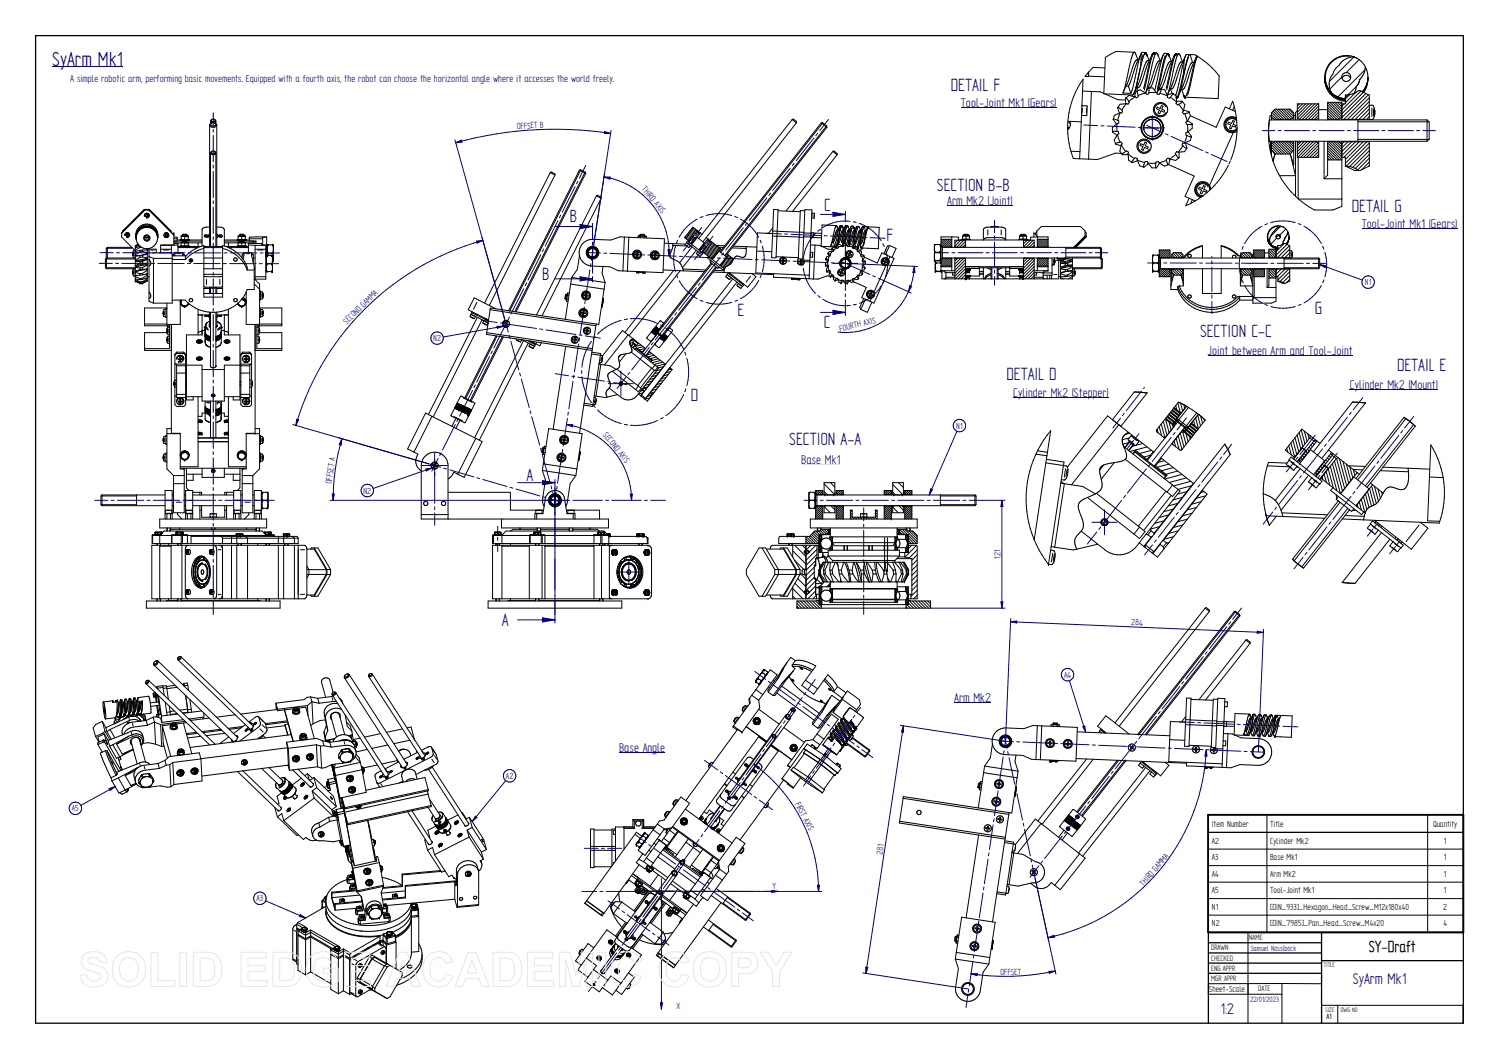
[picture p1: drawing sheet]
<svg xmlns="http://www.w3.org/2000/svg" width="841mm" height="594mm" viewBox="0 0 841 594" stroke-linecap="round" stroke-linejoin="round" font-family="sans-serif">
<defs><g id="words">
<text font-size="12.8" fill="#000080" x="29" y="37">SyArm Mk1</text>
<g font-size="11.3" fill="#000080">
<text x="533" y="51">DETAIL F</text>
<text x="526" y="107">SECTION B-B</text>
<text x="462" y="118">C</text>
<text x="758" y="119">DETAIL G</text>
<text x="320" y="125">B</text>
<text x="497" y="135">F</text>
<text x="304" y="157">B</text>
<text x="414" y="177">E</text>
<text x="738" y="176">G</text>
<text x="462" y="184">C</text>
<text x="673" y="189">SECTION C-C</text>
<text x="784" y="208">DETAIL E</text>
<text x="565" y="213">DETAIL D</text>
<text x="388" y="225">D</text>
<text x="443" y="250">SECTION A-A</text>
<text x="295" y="270">A</text>
<text x="281" y="351">A</text>
</g>
<text font-size="10.1" x="768" y="534">SY-Draft</text>
<g font-size="9.8" fill="#000080">
<text x="759" y="552">SyArm Mk1</text>
<text x="685" y="569">1:2</text>
</g>
<g font-size="8" fill="#000080">
<text x="539" y="60">Tool-Joint Mk1 (Gears)</text>
<text x="531" y="115">Arm Mk2 (Joint)</text>
<text x="764" y="128">Tool-Joint Mk1 (Gears)</text>
<text x="678" y="199">Joint between Arm and Tool-Joint</text>
<text x="757" y="218">Cylinder Mk2 (Mount)</text>
<text x="568" y="223">Cylinder Mk2 (Stepper)</text>
<text x="450" y="260">Base Mk1</text>
<text x="535" y="394">Arm Mk2</text>
<text x="347" y="422">Base Angle</text>
</g>
<text font-size="6.4" fill="#000080" x="39" y="46">A simple robotic arm, performing basic movements. Equipped with a fourth axis, the robot can choose the horizontal angle where it accesses the world freely.</text>
<g font-size="5.6" fill="#000080">
<text x="290" y="73" transform="rotate(-3 290 73)">OFFSET B</text>
<text x="360" y="106" transform="rotate(51 360 106)">THIRD AXIS</text>
<text x="766" y="160">N1</text>
<text x="195" y="182" transform="rotate(-45 195 182)">SECOND GAMMA</text>
<text x="243" y="191">N2</text>
<text x="471" y="186" transform="rotate(-13 471 186)">FOURTH AXIS</text>
<text x="338" y="244" transform="rotate(51 338 244)">SECOND AXIS</text>
<text x="536" y="240">N1</text>
<text x="186" y="272" transform="rotate(-82 186 272)">OFFSET A</text>
<text x="204" y="277">N2</text>
<text x="561" y="313" transform="rotate(-90 561 313)">121</text>
<text x="635" y="351" transform="rotate(2 635 351)">284</text>
<text x="597" y="380">A4</text>
<text x="284" y="437">A2</text>
<text x="40" y="455">A5</text>
<text x="446" y="451" transform="rotate(63 446 451)">FIRST AXIS</text>
<text x="495" y="479" transform="rotate(-81 495 479)">281</text>
<text x="642" y="497" transform="rotate(-50 642 497)">THIRD GAMMA</text>
<text x="433" y="499">Y</text>
<text x="144" y="506">A3</text>
<text x="561" y="547" transform="rotate(-2 561 547)">OFFSET</text>
<text x="380" y="566">X</text>
</g>
<g font-size="5.6">
<text x="680" y="464">Item Number</text>
<text x="713" y="464">Title</text>
<text x="804" y="464">Quantity</text>
<text x="680" y="473">A2</text>
<text x="713" y="473">Cylinder Mk2</text>
<text x="810" y="473">1</text>
<text x="680" y="483">A3</text>
<text x="713" y="483">Base Mk1</text>
<text x="810" y="483">1</text>
<text x="680" y="492">A4</text>
<text x="713" y="492">Arm Mk2</text>
<text x="810" y="492">1</text>
<text x="680" y="501">A5</text>
<text x="713" y="501">Tool-Joint Mk1</text>
<text x="810" y="501">1</text>
<text x="680" y="510">N1</text>
<text x="713" y="510">[DIN_933]_Hexagon_Head_Screw_M12x180x40</text>
<text x="810" y="510">2</text>
<text x="680" y="520">N2</text>
<text x="713" y="520">[DIN_7985]_Pan_Head_Screw_M4x20</text>
<text x="810" y="520">4</text>
<text x="678" y="556">Sheet-Scale</text>
</g>
<g font-size="4.9">
<text x="701" y="527">NAME</text>
<text x="679" y="533">DRAWN</text>
<text x="679" y="539">CHECKED</text>
<text x="679" y="545">ENG APPR</text>
<text x="679" y="550">MGR APPR</text>
<text x="706" y="556">DATE</text>
</g>
<g font-size="4.9" fill="#000080">
<text x="702" y="533">Samuel Nösslböck</text>
<text x="701" y="562">22/01/2023</text>
</g>
<text font-size="4.8" x="744" y="572">A1</text>
<g font-size="4.1">
<text x="743" y="542">TITLE</text>
<text x="744" y="568">SIZE</text>
<text x="752" y="568">DWG NO</text>
</g>
</g></defs>
<path d="M20 20h801v554h-801zM678 529h63M678 535h63M741 523v51M741 539h80M821 523h-143v51M678 540h63M678 546h63" fill="none" stroke="#000" stroke-width=".72"/>
<g fill="none" stroke="#000" stroke-width=".56">
<path d="M118 70v68M118 68l1 1M118 68v1M119 67l-1 1M119 69l-1 1M120 69h1M120 69a1.1 1.1 0 0 0-2 0 1.1 1.1 0 0 0 0 2 1.1 1.1 0 0 0 2 0l1-1v-1M121 69h.1M121 67v1l-1 1M121 67h-1h-1M121 67a1.1 1.1 0 0 1-1 1 1.1 1.1 0 0 1-1-1M121 68v1"/>
<path d="M121 69l1 1M122 70v68M122 70a2.3 2.3 0 0 1-4 0M118 86a1.8 1.8 0 0 0 3 0M118 86v52M119 85l-1 1M119 85h2a1 1 0 0 1-1 1 1 1 0 0 1-1-1zM121 85v1v52M81 118h3M81 118l-12 12M81 117v1M81 117h3"/>
<path d="M81 117l-12 13M81 118h2l15 14M81 118l-13 13M81 118l-13 13v2l8 8M82 120a1.2 1.2 0 0 1 2 1 1.2 1.2 0 0 1-2 1M84 118l12 12M84 117v1M84 117l12 13M60 139v6v-1zM60 139h14M70 132h.1M70 131v1"/>
<path d="M71 131h-1M71 131h1M71 132v1M71 131l1 1M71 131v2M71 131v1M71 131a1.2 1.2 0 0 1 2 1 1.2 1.2 0 0 1-2 1M71 131h.1M72 132h.1M72 132l-1 1M72 132v1M72 131h1"/>
<path d="M73 131v1M73 132h.1M76 132v2a6 6 0 0 1 6-8 6 6 0 0 1 6 7M76 133h.1M76 133a6 6 0 0 0 7 7M76 132v2M76 134h.1M76 132v1M77 131l-1 1M77 130l-1 2M77 130v1M78 137l-2 1"/>
<path d="M78 129l-1 1M78 137l-2 1v3M78 129l-1 2M78 137l-2 2M78 128h.1M78 129h.1M78 129a6 6 0 0 1 7-1 6 6 0 0 1 3 5M79 139v-1l-3 1M79 139l-3 2M79 139h.1M80 128l-2 1M80 128h-2"/>
<path d="M80 127h.1M81 127l-1 1M81 133l1 1 1-1M81 120h2M81 120v1M81 133a1.3 1.3 0 0 0 0 1 1.3 1.3 0 0 0 2 1 1.3 1.3 0 0 0 0-2M81 133l2-1v1M82 121l1 1M82 127h2M82 139l1 1M82 120v1M82 127h.1"/>
<path d="M82 127l-2 1M82 120h1M83 120l-1 1v1M83 120v2h-1M83 122h-1M83 140v5M83 140h-1M83 121v1M83 133h-1h-1M83 120l1 1M84 127h1M84 127l2 1"/>
<path d="M84 127h-3M85 127h.1M85 128l2 1M87 129h.1M87 129v1M87 130h1M88 130v1M88 131h.1M88 131v2M88 131a6 6 0 0 0-7-5 6 6 0 0 0-5 7M88 133v1v-1M88 133a6 6 0 0 0-6-5 6 6 0 0 0-6 5"/>
<path d="M88 132v1M88 133h.1M88 133a6 6 0 0 1-5 7M89 132v1M90 138h6M90 140h6M92 132h.1M93 132v1M93 132h.1M93 131h-1M93 131l-1 1M93 131h1"/>
<path d="M93 131v1M93 131a1.2 1.2 0 0 1 2 1 1.2 1.2 0 0 1-2 1M94 132l-1 1M94 132h.1M94 131h.1M94 132v-1l-1 1M94 131a1.4 1.4 0 0 1 0 2 1.4 1.4 0 0 1-2-1M96 138v4M97 131h1v6h-8v5M98 137h2v5M98 135h5M98 134h1"/>
<path d="M98 133h1v2M98 136h4M99 135h2M100 137l-4 1M100 138h1M100 139h11M101 138v1M101 139h.1M101 135h.1M101 134v1M101 138h.1M101 134h.1"/>
<path d="M101 134h1M102 138h.1M102 138h-1M102 138h1M102 136v2M102 133h2M102 134h-1M102 132v2h1M102 136h.1M102 134h.1M102 132h.1M102 136h3"/>
<path d="M102 134h3M102 134h1M102 135h.1M102 132h3M102 136h1M103 134h2M103 136h-1M103 136h1M103 131h2M103 135h-1M103 136h2M103 135h2"/>
<path d="M103 131h.1M104 133v1M104 136v2M104 138h1M104 134h1M104 138h-1M104 134h-1M105 131h.1M105 132h.1M105 136h1M105 136h-1M105 135h.1"/>
<path d="M105 135h-3M105 138h-2M105 138h.1M105 135h8M105 134h1v1h-5M105 134h.1M105 136h.1M105 132l1 2h-1M106 138h-1M106 134h-1M106 133h-2M106 138h.1"/>
<path d="M106 136h7M106 136v2M106 138a2.4 2.4 0 0 1-3 1h-2M106 138h-5M106 135h7M106 138h7M111 139l-6 4-1 1v2M111 136v2M113 138l-2 1M113 138h1v29h11v-29a20 20 0 0 1 11 7M114 139l-6 3-4 4M114 138h11"/>
<path d="M114 139h11M115 132h1a.8 .8 0 0 1 0 1 .8 .8 0 0 1-1-1zM116 133l-1-1v1M118 127h-3l-2 2v9M118 131l-1 1 1 1M122 127h2l2 2v9M122 131v1v1M123 132h1a.8 .8 0 0 1 0 1 .8 .8 0 0 1-1-1zM124 133l-1-1v1M125 139a19 19 0 0 1 14 13M126 135h9M126 135h7"/>
<path d="M126 136h8M127 138h6M128 136v2M128 139h11M133 139h.1M133 135h.1M133 138v1M133 134v1M133 138h.1M133 134h1M133 134h.1M134 133h2"/>
<path d="M134 138h-1M134 136v2M134 138h1M134 132v2h1M134 132h.1M134 136h.1M134 136h3M134 134h3M134 134h1M134 135h.1M134 132h3M134 136h1"/>
<path d="M135 134h2M135 135h-1M135 131h2M135 136h-1M135 136h1M135 135h2M135 131h.1M135 136h2M136 134h-1M136 133v1M136 134h1M136 138h-1"/>
<path d="M136 138h1M136 136v2M137 135h7v2M137 131h.1M137 132h.1M137 135h.1M137 135h-3M137 136h-1M137 136h1M137 138h-2M137 138h.1M137 136h.1"/>
<path d="M137 134h.1M137 132l1 2h-1M138 134h-1M138 133h-2M138 138h.1M138 136v2M138 138h-1M138 134h.1M138 138h-5M138 138v1h-5M138 135h2M138 134v1h-5"/>
<path d="M138 138h1M139 137l4 1M140 134h7M140 135v-2h10v11M142 135v1h-4M142 136h1v1M143 138v19M143 138h6M143 140h6M150 133h-3v4M150 137v6h2M150 137v1"/>
<path d="M150 137h1M150 137v2M151 137h2M151 137h-1M153 137h.1M153 137v5M153 137v9M59 150l1 1M59 145h17M59 150h17M60 145v6M60 145h16"/>
<path d="M60 151h16M60 145h-1v5M74 153h.1M74 143h.1M74 153h1M74 143h1M74 153l1-1-1 1M74 153l1 2h1M74 143l1 2h1M75 142l-1 1M75 153v1l-1-1M75 142v1"/>
<path d="M75 152v2M75 151l-1 1M75 142v2M76 147h3M76 143h2M76 141h.1M76 143v1M76 141h-1l-1 1M76 141v2M76 144v2M76 147v2M76 150h3"/>
<path d="M76 146v1M76 150v2M76 153l3 1M76 149v1M76 153v2M76 155l3 1M76 157l3 1M76 158l3 1h1M76 152v1M76 155h.1M76 156v1M76 155v1"/>
<path d="M76 157v1M76 156l3 1M76 158h3M77 154l-1 1M79 140v1M79 143v1M79 147v1M79 140l-3 1M79 143l-3 1M79 141l-3 2M79 144l-3 2M79 150v1"/>
<path d="M79 148l-3 1M79 154h.1M79 151l-3 1M79 156v1M79 158h.1M79 154l-3 1M80 140h-1M80 143h-1M80 140v1M80 143v1M80 141l3 1M80 141h-1"/>
<path d="M80 147h-1M80 147l3-1v2M80 150h-1M80 147v1M80 144l3 1M80 144h-1M80 150v1M80 148h3M80 148h-1M80 153l-1 1M80 156h-1M80 158h-1"/>
<path d="M80 153v1M80 156v1M80 158h.1M80 151h-1M80 154h-1M80 157h-1M82 154h1M83 143h-3M83 142l-4 1M83 145l-7 2M83 145l-7 1M83 148l-7 1"/>
<path d="M83 149l-3 1M83 148l-7 2M83 148v10l-3 1M83 151l-7 2M83 152l-3 1M83 154l-3 2M83 156l-3 2M83 157l-3 2M83 155h1M83 151h-3M83 154h-3M83 156l-3 1"/>
<path d="M83 157l-3 1M84 146a1.9 1.9 0 0 1 1 1 1.9 1.9 0 0 1-1 2M84 140h-4M84 142h12l1 1v27h-11M84 144l2 1M85 140h2M86 145h11M86 145v25M88 142v-2h-4v29l2 1M92 140h3M97 144h7M97 146h7"/>
<path d="M98 143h-1M98 142h4M98 142v2M98 142l-1 2M99 142h2M102 142v2M102 142l1 2M103 143h.1M107 146h.1M114 155h11M114 151h11M114 145h11"/>
<path d="M114 154h11M116 157v3M123 157v3M136 145l3 5v2M137 143h-1M137 142h4M137 142l-1 1v2M137 142l-1 3M138 142h2M139 152h4M139 142v-5h8h2v20h-6M141 142a55 55 0 0 1 2 20h-4l-3 5"/>
<path d="M141 142l1 1v4M141 143h1M142 145h1M143 159l3 3M143 151h.1M143 157l3 2v23h-8v-18M143 155h6M145 140h3M149 152h.1M149 141v1M149 143h.1M149 142v1"/>
<path d="M149 143v9M149 144v1M149 143v1M149 144l1 4M149 149v2M149 152h1M150 152h.1M150 144h.1M150 149h.1M150 144h-1M150 148l-1 1M150 143h.1"/>
<path d="M150 152h2M150 140v2M150 143v1M150 148h.1M150 148h2M150 142v1M150 142h3M152 152h1M152 143h.1M152 143h-2M152 143l1 2M152 148l1 1"/>
<path d="M152 143l1 9M152 143h1M153 152h-1M153 152h.1M153 142h.1M153 147l-1 1M153 149v2M153 147h.1M153 142v3M153 146v1M153 146h.1M84 164a1.9 1.9 0 0 1 1 2 1.9 1.9 0 0 1-1 1"/>
<path d="M92 176v2h1M92 176h.1M92 175v1M92 175v2M93 174h-1v2M94 173h-13v10h14v13h-14M94 173h-1v5h1M101 168v14h-7v-12M101 169v-1a2.5 2.5 0 0 0 3 4M102 168v3l1 1M102 170v1M102 168h.1"/>
<path d="M102 169h.1M102 171h.1M103 172h.1M104 172h-1M104 172h.1M105 170v1M106 170v1l-2 1M106 170l-1 2h-1M111 173v15M111 177h7M113 177v11h-8v36h3v-1M114 162h4"/>
<path d="M114 165h11M115 177h1v1zM116 177h.1M117 177v1h1M118 161v4M118 175v8M118 178h-1M118 175v31M121 161l-1 1-2-1v4M121 161v4M121 175v31M122 175l-1 9"/>
<path d="M122 161v4M122 162h3M122 178h.1M122 177v1M124 177h.1M125 161h-11M126 177v11h9v36h-4v-1M128 173v15M128 177h-6M133 170l1 1M134 170v1M134 171l1 1"/>
<path d="M135 172h.1M135 172h1M136 168h.1M136 167l1 1M136 172h-1M136 172h.1M136 168h1M136 167a2.5 2.5 0 0 1 2 4 2.5 2.5 0 0 1-4 0M136 167a21 21 0 0 1-32 1h-7M137 168h.1M137 167v1M137 168l1 1"/>
<path d="M137 168a2.8 2.8 0 0 1-1 4M138 170l-1 1M138 170h.1M146 173v5M146 163v5M146 173h12v10h-14v13h14M146 174h1l1 2M146 164h1l1 1M147 165v2M147 175v2M147 175v1M148 165h.1"/>
<path d="M148 165v1M148 176h.1M148 166h.1M148 167l-1 1h-1M148 176l-1 2h-1M148 166v1M81 182h13M94 191v1l1 1M94 186v1M94 191h.1M94 186h.1M94 187l1 1"/>
<path d="M94 183v1M94 187h-13v10h15M94 184v2M94 189v2M94 184h.1M94 189h.1M94 183h.1M94 185v1M94 190v1M94 185v2M94 190v2M95 189h-1"/>
<path d="M95 184h-1M96 182v61h5M98 199v14M99 198l-1 1M99 198h4M99 198h.1M100 200l-1 1M100 200h-1M101 199h.1M101 199l-1 1M101 199l1 1M102 200h1"/>
<path d="M103 198l1 1v28l-1 1h-4l-1-1v-10M103 198h.1M103 198l1 1M110 191a1.6 1.6 0 0 1 2-1 1.6 1.6 0 0 1 1 2 1.7 1.7 0 0 1-1 1 1.7 1.7 0 0 1-2-2zM110 192h.1M111 192h-1M111 192h1M112 191l-1 1M112 191h1v1M112 191v1M112 192h.1M112 191l-1 1h1"/>
<path d="M112 192h-1M112 191h.1M113 185h2M113 186l-2 1M115 184h.1M115 191v1M115 185v2M115 185h.1M115 187v2M115 187a2.8 2.8 0 0 0 3 2M115 187h.1M115 188h.1"/>
<path d="M115 189l3 1M115 191v2M115 191h.1M115 192h.1M115 184v1M115 187l1 2 2 1M115 183v1M115 188v2M115 187v1M115 188l3 2M115 189l1 1M115 193l3 2"/>
<path d="M115 184l2 1M115 187l3 2M115 188l3 1M115 189l3 2M115 190h1M115 193h.1M116 193l1 1M116 190l-1-1v2M116 190l2 1M116 181v2l1 1M117 183h.1M117 183l1 1"/>
<path d="M117 182h.1M118 183h.1M118 180l-2 2-1 2M118 183v1M118 189h.1M118 195h.1M121 184h.1M122 180v1M122 183h.1M122 190h-1M122 182h.1M122 182v1"/>
<path d="M122 181l1 1M122 181h.1M122 190l-1 1M122 191h-1M122 181l2 1v5l-1 1-2 1M123 189h-2M123 190l-1 1M123 188l-2 2M123 190l1-1v3M123 189l-2 1M123 190h-1M123 183l-1 2"/>
<path d="M124 189h-1M124 193l-2 1M124 184l-2 1M124 193h.1M124 184h.1M124 193l-3 2M124 187l-1 1-2 1M124 188v1M124 189h.1M124 188h.1M124 186l-1 3M124 188l-2 2"/>
<path d="M124 189l-2 2M124 187v1M124 185h2M124 183l1 1h-1M124 186v3M124 187h.1M124 192h.1M124 192v1M126 191a1.6 1.6 0 0 1 2-1 1.6 1.6 0 0 1 1 2 1.7 1.7 0 0 1-2 1 1.7 1.7 0 0 1-1-2zM126 186l2 1M126 191v1h1M126 191v1"/>
<path d="M126 191h2l1 1M127 191h-1M127 191l1 1h-1M127 192h1M127 192h.1M127 191v1M127 191h.1M129 192h.1M136 198l-1 1v28l1 1h4l1-1v-10M136 198h4M136 198h.1M136 198l-1 1"/>
<path d="M137 200a2 2 0 0 0 0 3 2 2 0 0 0 3 0 2 2 0 0 0-1-3M137 200h.1M138 199h.1M138 199l-1 1M138 199l1 1M139 200h1M140 198h.1M140 198l1 1v14M140 198l1 1M143 182v61h-5M144 189h1M144 184h1"/>
<path d="M145 183h.1M145 185v1M145 190v2M145 190v1M145 191h1M145 189l1 2M145 184h.1M145 184l1 2M145 189h.1M145 186h1M146 183l-1 1M146 187h12v10h-15"/>
<path d="M146 182h12M146 191l-1 1-1 1M146 186l-1 1-1 1M98 216h.1M98 215v1M98 216v1M98 214v1M98 214v2M98 213v1M98 217h1M99 209v14h5M99 209h5"/>
<path d="M99 205h5M99 213h-1M99 201h.1M100 202h1v1v-1h1M100 203h.1M100 200a1.7 1.7 0 0 1 3 1 1.8 1.8 0 0 1-3 2M101 202h-1v-1h1v-1v1h1v1h-1M101 202h.1M103 200v1M103 201h.1M104 216h1M104 214h1"/>
<path d="M104 204h-6h1v5M105 205h8v20h13v-20h9M110 201a1.5 1.5 0 0 1 2-1 1.5 1.5 0 0 1 1 2M110 201l2 1h1M110 201v1M111 201h-1M111 201l1 1M112 201h-1M112 201h1M112 201v1M112 201l-1 1h1M112 201h.1"/>
<path d="M112 201l-1 1M113 201v1M113 207h13M118 205a1.6 1.6 0 0 0 1 1 1.6 1.6 0 0 0 2 0M121 205v1M126 201v1M126 201l1 1M126 201h.1M126 201h2h1M127 202h.1M127 201l1 1h-1M127 201l1 1"/>
<path d="M127 201v1M127 201h.1M127 201h-1M129 201v1M129 202h-2M129 202a1.5 1.5 0 0 0-2-2 1.5 1.5 0 0 0-1 1l1 1M135 216h.1M135 214h.1M135 204h6h-1v1M135 209h5M135 205h5M137 202h1v1v-1h1"/>
<path d="M137 203h.1M137 200a1.7 1.7 0 0 1 3 1 1.8 1.8 0 0 1-3 2M138 202h-1v-1h1v-1v1h1v1h-1M138 202h.1M140 213h1M140 205v16M141 214v2M141 213l1 2M142 216h.1M142 216l-1 1h-1M142 215l-1 1h1M142 215v1"/>
<path d="M98 222h1M99 225h.1M99 225a2 2 0 0 0 2 2 2 2 0 0 0 2-2M99 221h5M99 224v1M100 224l-1 1M100 225l1 1M100 225h1v1v-1h1M100 227h.1M100 224a1.7 1.7 0 0 1 3 1 1.8 1.8 0 0 1-3 2M101 223l-1 1M101 226h.1"/>
<path d="M101 223l1 1M102 223v1M102 225h-1v-1l-1 1M102 225l-1 1M102 224l1 1M103 224v1M103 225h.1M105 223h8M111 236a1.3 1.3 0 0 1 2-1 1.3 1.3 0 0 1 0 2h-2M111 223v39h-10M111 237h1M112 236h1"/>
<path d="M112 237h.1M112 236v1M112 236h-1M113 237h.1M115 230h.1M115 232h-2v2h-2M115 229h.1M115 229v1M115 225v4M115 228v1M115 230v1M115 231l1 5"/>
<path d="M115 235h.1M115 231h.1M115 231l3 2M115 230l1 1 2 1M115 229h1l2 1M115 230l3 1M115 229l3 1M115 231l3 1M115 229l3 2M116 236l2 1M116 236l1 1M116 226h1"/>
<path d="M117 225l1 1M117 233h1M118 233h-1M118 233h.1M118 225v21M119 221h.1M120 221h-1M120 221a.8 .8 0 0 1 0 1 .8 .8 0 0 1-1 0 .8 .8 0 0 1 0-1M120 221a.6 .6 0 0 1 0 1 .7 .7 0 0 1-1-1M121 225v21M121 232h2l1-1a2.9 2.9 0 0 1-3 2M121 237h.1"/>
<path d="M122 226h.1M123 225l-1 1M123 230h-2M123 226h-1M124 229l-3 2M124 231l-3 1M124 236l-2 1M124 236h.1M124 236l-3 1M124 228l-3 2M124 229v1M124 230l-1 1-2 1"/>
<path d="M124 229h.1M124 234h.1M124 226v1M124 227h.1M124 226h.1M124 230v1M124 229l-1 1-2 1M124 230h.1M124 235h.1M124 231v1l-3 1M124 228l-1 1-2 1M124 228h.1"/>
<path d="M124 232h2v2h2M124 231v3M124 225v1M124 230a2.7 2.7 0 0 1-3 3M124 227v2M124 234v1M124 235v1M124 229l-1 2h-2M126 223h9M126 236h.1M127 237h.1M127 236h-1"/>
<path d="M127 237h1M127 236h1l-1 1M127 236v1M128 236h-2l2 1M128 223v39h10M135 221h5M136 225h.1M136 225a2 2 0 0 0 2 2 2 2 0 0 0 2-2M136 224v1M137 224l-1 1M137 225h1v1v-1h1M137 225l1 1"/>
<path d="M137 227h.1M137 224a1.7 1.7 0 0 1 3 1 1.8 1.8 0 0 1-3 2M138 223l-1 1M138 226h.1M138 223l1 1M139 225h-1v-1l-1 1M139 225l-1 1M139 224l-1-1-1 1M139 224h1M140 224v1M140 225h.1M140 221v2h-5"/>
<path d="M141 222h-1M92 257v2h1M92 247v2h1M92 257h.1M92 247h.1M92 256v1M92 246v1M92 246h.1M92 256h.1M92 246v2M92 256v2M93 255h-1v1"/>
<path d="M93 245h-1v1M94 244h-1v5h1M94 243h7M94 254h-1v5h1M96 240h-2v23l3 4M101 243v20h2M102 255v2l1 1M102 255h.1M102 254h.1M102 256v1M102 254a2.5 2.5 0 0 0-1 2 2.5 2.5 0 0 0 3 2M102 257h.1"/>
<path d="M102 254v1M102 253v1M103 258h.1M103 253h2M103 253h-1M103 254h.1M103 253h.1M103 253l-1 1M104 253l-2 1M104 253h.1M104 253l1 1M104 253l2 1"/>
<path d="M104 254h-1M104 258h-1M104 258h.1M105 254h.1M105 254l1 1M105 254h1M105 254a2.7 2.7 0 0 1-1 4M106 256l-1 1M106 256h.1M106 254v1M106 255l-1 2-1 1M106 255h.1"/>
<path d="M111 248h17M111 246h17M111 243a1.3 1.3 0 0 1 2-1 1.3 1.3 0 0 1 0 2h-2M111 244h1M112 243h1M112 244h.1M112 243v1M112 243h-1M113 244h.1M127 244h1M127 243h-1M127 243h1l-1 1"/>
<path d="M127 243v1M128 243h-1h-1l2 1M133 255l1 2 2 1M133 255h.1M133 254v1M134 255v2l1 1M134 255h.1M134 256v1M134 254h.1M134 254h-1M134 257h.1M134 254v1"/>
<path d="M134 253l-1 1M135 258h.1M135 253h-1M135 258h1M135 254h.1M135 253h.1M135 253l-1 1M136 253h-1M136 253l-2 1M136 253h.1M136 253h1M136 253l2 1"/>
<path d="M136 254h.1M136 253v1M136 254h-1M136 258h-1M136 258h.1M136 254v-1l1 1M136 254h1M137 254h.1M137 254l1 1M137 254a2.3 2.3 0 0 1-1 4M137 254h1M138 256l-1 1"/>
<path d="M138 256h.1M138 254a2.5 2.5 0 0 1-2 4M138 243v20h-2M138 243h8M143 240h3v23l-4 4M146 254v5M146 244v5M146 255h1l1 1M146 245h1l1 1M147 246v2M147 256v2M148 256a1.8 1.8 0 0 1-2 3"/>
<path d="M148 246v1M148 246h.1M148 247h.1M148 256h.1M148 257h.1M148 247l-1 2h-1M57 278v5v1M57 278h20M57 278v6M57 278h.1M57 278h36M77 278v6"/>
<path d="M97 278h.1M97 267h6M97 271h6M101 263h37M103 263h.1M103 263v1M103 263v25h-6v-21M103 278h1M105 263v11l1 1M105 266h8M108 276h5v2M108 278h23"/>
<path d="M108 266v3h-3M112 276v2M113 263v5h13v-5M119 264h.1M119 264h1M120 263a1 1 0 0 1 0 2 .9 .9 0 0 1-1 0 1 1 0 0 1 0-2M120 263a.6 .6 0 0 1 0 1 .7 .7 0 0 1-1 1 1 1 0 0 1 0-2M120 263h-1M120 264h.1M126 266h9M127 276v2M131 266v3h4"/>
<path d="M131 276h-5v2M135 263v11l-2 1M135 278h1M136 267h6M136 271h6M136 263v25h6v-21M136 263h.1M136 263v1M142 278h1M147 276h3v9h-3zM147 276v1M147 277v4"/>
<path d="M147 276h.1M147 276h1M150 276v2M150 280h.1M150 278v2M57 283h20M57 284h36M87 299h.1M87 299v1M87 300h.1M87 299h4M87 299h1"/>
<path d="M87 300h3M87 300h1M88 300h.1M88 300h-1M88 299v1M88 299h.1M89 300h.1M90 291h60v5h-60zM90 300h-4M90 300h-1M90 299h-1M90 300h.1"/>
<path d="M90 299h.1M90 299v1M91 299h.1M93 288h4M93 281h4M93 286v2M93 288h.1M93 286h3v2M93 286h.1M94 296v2M94 288v3M94 286h1"/>
<path d="M94 288h2M95 296v2M96 297h48M96 296v2M96 288v3M97 284h.1M97 291v-16h-4v16M99 299v1M99 299h.1M99 300h.1M99 299h3M99 282h3"/>
<path d="M99 300h3M100 300h-1M100 299h.1M100 299v1M100 288v1l2 2M100 300h.1M100 299h1M101 296v1M101 299h.1M101 299h1M102 299v1h-1M102 299h.1"/>
<path d="M102 300h.1M102 299h1M103 300h-1M103 299v1M103 299h.1M103 284h1M104 288h4M104 281h4M105 288v3M105 286h2M105 288h2M107 288v3"/>
<path d="M108 288v-2h-3v2M108 284h23M108 291v-16h-4v16M112 286h1M112 284v7M113 284v6h13v-6M118 288v2M118 290h.1M118 288h3v2M118 288h.1M119 296v1M119 288h1"/>
<path d="M119 290h1M120 296v1M121 296v1M126 286h1M127 284v7M131 281h4M131 288h4M132 288v3M132 286h2M132 288h2M133 300h.1M133 300h3"/>
<path d="M133 300v1h1M134 300h-1M134 300h.1M134 288v3M135 300h.1M135 300v1M135 288v-2h-3v2M135 284h1M135 291v-16h-4v16M136 300h-1M136 300h.1M137 282h3"/>
<path d="M138 296v1M140 288v1l-3 2M142 284h1M143 288h4M143 281h4M143 286v2M143 288h.1M143 286h3v2M143 286h.1M144 296v2M144 288v3M144 286h1"/>
<path d="M144 288h1M145 296v2M146 296v2M146 288v3M147 285h.1M147 291v-16h-4v16M147 281v3l1 1M147 281h.1M147 281h1M148 281h2M148 281h-1M148 299h.1"/>
<path d="M149 299h.1M149 300h.1M149 299v1M149 300h1M149 300h5M150 281h.1M150 300h2M150 280v1M150 281v3M150 284v1M151 299h-2M151 299h.1"/>
<path d="M151 299v1h-1M151 300h.1M151 300h1M152 299h.1M152 300h.1M152 299h-3M152 299v1M159 300h.1M160 300h-1h3h-1M161 300h.1M161 300v1h1M163 300h.1"/>
<path d="M163 300l-1 1M86 300h.1M86 300l-1 5h82v-3M86 300h16M86 300v5M88 305v1M90 306h6M90 306v30M90 305v1M90 306h.1M95 305v1M96 306h9"/>
<path d="M96 306v30M96 306h-11v30h17M96 305v-5h9v5M100 305v1M102 300v6M102 305v1M102 306v30M102 300h31M102 300v5M105 310h.1M105 309v1zM105 308l1 2"/>
<path d="M105 309v1M105 309h.1M105 306l-1 1v1v25v2l1 1M105 306h66l1 2v26l-1 2h-6M106 309v2M109 319v5M110 316l-1 2M110 316l-1 3M110 316l-1 5M110 316v1M111 316h-1M111 313l-1 3"/>
<path d="M112 313v2M113 313h.1M113 316a6 6 0 0 0 0 10M113 312a10 10 0 0 0-4 12 6 6 0 0 0 4 6M113 316l-1 2M113 313l-1 1-2 2M113 313l1-1-3 1-1 3M113 320a1.1 1.1 0 0 1 1 1 1.1 1.1 0 0 1-1 1v-1zM113 313h2M114 314a7 7 0 0 1 3 10l-1 2-2 2M114 314a7 7 0 0 0-4 10l1 2M114 316a6 6 0 0 0-1 10h1"/>
<path d="M114 314h1M114 316h-1M115 313v1M115 314h.1M115 313h-1M115 313h-3M115 313h.1M115 313a4 4 0 0 0-7 3 12 12 0 0 0 3 14h2l2-1M115 313a12 12 0 0 1 0 16M115 316a7 7 0 0 1 0 9M115 314l2 2v-1M116 314v1"/>
<path d="M118 309l-1 1M118 310h.1M118 309v1zM118 308h1a1.6 1.6 0 0 1 0 3h-1v-2M118 308v1M118 308l1 2M118 309v1M118 309h.1M119 309v2M120 306l1 1 1 1v25l-1 2-1 1M122 308h2M123 306l1 1 1 1"/>
<path d="M124 301l1 1M124 301h43v1M124 301h-17v4M125 302h14M125 302v3M125 306v30M130 306v30M130 301v4M133 300v1M133 301h.1M133 301h1M133 306v30"/>
<path d="M133 301v4M133 305v1M134 301h.1M134 305v1M134 301h2M135 301h.1M135 305v1M136 301h-1M136 301h.1M136 300v1M137 301l2 1M139 302h20"/>
<path d="M139 302v3M139 306v30M145 305v1M149 305v1M150 301l-3-3h-55l-2 2v5M151 305v1M154 300h-18M154 300v1M154 300h.1M156 306v30M156 301v4M159 301h.1"/>
<path d="M159 301h3M159 300v1M159 301h1M159 302v3M159 302h8M159 306v30M159 301v1M160 305v1M160 301h.1M161 301h-1M161 305v1M162 305v1"/>
<path d="M162 301h.1M164 301l1 1v3M165 306v30M167 306v30M169 308h2M172 308h4l7 12M172 317l1 2M172 319h1M173 319v3M173 320h10M174 308l1-1h3l7 12M176 307l7 12"/>
<path d="M183 320v2M183 319h2M183 319v3M185 319v3M82 337h75v4h-75zM88 336v1M90 336v1M95 336v1M100 337h-7M100 336v1M102 336v1M102 337h44"/>
<path d="M102 336h28M104 331v1M105 332h.1M105 331h-1M105 331l1 1M105 331h1a1.6 1.6 0 0 1 0 3l-1-1-1-2M105 332v1v-1M105 332v1M106 331h.1M106 331v2M109 324v2M109 324l1 3"/>
<path d="M109 321l1 4M110 320v2M110 327v1M110 327l1 1 2 1M110 325l1 1M110 325h.1M110 326l2 2 1 1M111 326l2 2M112 324a2.3 2.3 0 0 0 3 1 2.3 2.3 0 0 0 1-2 4 4 0 0 0-3-7 6 6 0 0 0 0 10M112 327v2M113 328h1M113 329h.1"/>
<path d="M113 326h1M113 329h1M114 326h.1M114 328h1M114 329h1M114 328h.1M115 328l-2 1M115 328h.1M115 329h-2M115 328v1M116 327h.1M117 326l-2 2"/>
<path d="M118 331l-1 1M118 332h.1M118 331h1a1.6 1.6 0 0 1 0 3l-1-1v-2M118 331h.1M118 331h1v1M118 332v1v-1M119 331h.1M119 331v2M122 333h2M125 333l-1 2-1 1M130 336h9M139 336h17"/>
<path d="M145 336v1M149 336v1M151 336v1M156 336h9M169 333h2M172 322h1M173 322h10M173 322l-1 2M183 322l-7 12h-4M183 322l-7 12M183 322h2M185 322l-7 12h-3h-1"/>
<path d="M86 372v1M86 373l45 43M87 371h1a1 1 0 0 1 0 1 1 1 0 0 1-2 0zM88 371h1M89 371l44 43M89 371a1.9 1.9 0 0 1-3 2M100 370h.1M100 370l41 39M101 368h.1M101 368l-1 2 1-1v-1M101 368h1M102 368a1.4 1.4 0 0 1-2 2"/>
<path d="M102 368l40 39M195 378a1.1 1.1 0 0 1 0 2 1.1 1.1 0 0 1-2-1M196 378a1.6 1.6 0 0 1-1 2 1.6 1.6 0 0 1-2 0v-1M196 378l33 51M196 378a1.7 1.7 0 0 0-3 1M207 379h.1M207 379l29 46M208 378l-1 1M208 378h.1M208 378h1M208 378a.9 .9 0 0 1 0 1 .9 .9 0 0 1-1 0M209 378a1.4 1.4 0 0 1-2 1"/>
<path d="M209 378l30 46M58 394v5l1 4M58 394h.1M58 394l1 4v5M58 397l1 3M58 397h.1M59 400h.1M63 393v1M63 393h.1M63 393l-5 1M63 394v-1l1 1M65 393v1"/>
<path d="M65 393v1h-2M65 393h.1M66 393l-1 8v2M66 393l1 1M66 393h-1M67 394l-1 1v7M68 393l-2 8M68 393l-1 7M68 394v7M68 392h.1M68 392v1M68 393v7l-1 2"/>
<path d="M68 399h.1M68 399v2l1 1M68 393l1 1M69 394l1-2v8l-1 2M69 394l-1 5M70 394l-1 5-1 1M70 394v5M70 392h1l1 2M71 392l-1 9M71 399l-1 2M71 392h.1M71 399h.1"/>
<path d="M72 394l-1 5M72 394h.1M72 392v8l-1 2M73 392l-2 7-1 1M73 400v1M73 393v5M73 392h.1M73 392v8M73 392l1 1M74 394l-1 6 1 1M75 394l-1 4-1 2M75 399l-1 2"/>
<path d="M75 392v6l-1 3M75 392v1h-1M75 392h.1M75 392h1M75 393v4M76 392h.1M76 398l-1 3M76 392l-1 8M76 398h.1M76 392l1 1M76 393v5M76 393h.1"/>
<path d="M77 393h-1M77 391v9M77 391l-1 7-1 2M78 400h.1M78 399v1M78 399h.1M78 397v2M78 397v3M78 396v1M79 394h-1v2M79 394l1-1v2M79 394l-1 6"/>
<path d="M79 394l-1 5M79 400h.1M80 396l-1 4M80 395v1M80 395v-2h-2v3M82 383l36 35M83 382a.8 .8 0 0 1 0 1 .8 .8 0 0 1-1 0M83 382l-1 1M83 382h1M83 391h.1M83 391h-6M83 391l1 5 1 4"/>
<path d="M84 382a1.1 1.1 0 0 1-1 1 1.1 1.1 0 0 1-1 0M84 382l37 36M86 389v1M86 390h.1M86 389h.1M86 390v1M86 391h1M86 391h.1M87 388v1M87 389v1M87 389h-1M87 390h.1"/>
<path d="M87 389h.1M87 391l1 3M87 390v1M87 391h.1M88 396l1 5M88 390v4M88 390l1 9M88 390h.1M88 385v1M88 385h3v1M88 396l1 3M88 386v1"/>
<path d="M89 400h.1M89 399v1M89 399a1.4 1.4 0 0 1 1 2h-1v-1M89 399h.1M89 390l2 12M89 394h-5M89 396h-4M91 385h2l1 1M91 386h-3M91 386l1 4M93 394l1 7M94 386v6"/>
<path d="M94 386h-2M95 396v3M95 399l1 2M95 399l-1 1M98 399h-3M98 384l-5 1M99 386h-5M101 398h4v2M102 384h1v1M103 383v2M103 383h2v1M103 383v1"/>
<path d="M104 390l1 8M105 398v2M105 400h-3M105 400h.1M105 384l-2 1M105 384l1 3M107 392v6M107 398h-2M107 398v2M113 399l-10 1M114 400v2l-8 1M155 394v4"/>
<path d="M155 394l1 4M155 398v-1l1 2M156 398l-21 3M156 398v1M160 398l5 18M164 399a2.4 2.4 0 0 0 4 0M164 399a2.2 2.2 0 0 0 2 2 2.2 2.2 0 0 0 2-2M164 399h.1M164 398v1l1 1M164 398l1 1M165 398l-9 1M165 397a1 1 0 0 0 1 1 1 1 0 0 0 1 0"/>
<path d="M165 397v1l1 1M165 397l-1 1M165 397h.1M165 399v1M166 399h-1M167 397h.1M167 397l1 1M167 397h-2M167 397a.7 .7 0 0 1-1 1 .7 .7 0 0 1-1-1M167 397l1 1-2 1M167 397a1 1 0 0 1-1 1 1 1 0 0 1-1 0M167 399h-1"/>
<path d="M167 399v1M167 400h-2M168 398l-1 1M168 398l-1 2M168 399h.1M172 397l4 17M172 397h.1M172 397h-5M173 396v5M173 396l-17 2M174 391l4 1M174 391l1 3"/>
<path d="M174 391h-2l-1 1-16 2M175 394l4 1M175 394l1 12M175 394l-2 2M178 392l1 3M186 391l1 2M186 389v1M186 390l30 46M187 388l-2-6a2.4 2.4 0 0 0-3-2 2.4 2.4 0 0 0-2 3l3 8M187 391l-9 1M187 388l-1 1M187 388l1 1"/>
<path d="M188 388a.9 .9 0 0 1-1 1 .9 .9 0 0 1-1 0M188 389l30 46M188 389a1.4 1.4 0 0 1-2 1M189 393l-10 2M190 395a6 6 0 0 0-8 5l1 7M190 392l2 1v2M192 398a6 6 0 0 0-9 5l1 7M193 380l33 51M54 413l1 3M55 418l2 4M57 405l-3 1-2 2 2 5M57 405l2 3"/>
<path d="M57 405l2 5M58 411v1M58 411l-4 2M58 416l-3 2M58 416h1M58 415v1M58 415h1M58 415l-3 1v2M59 412v3M59 412l2 3M59 412l-4 1 1 3M59 416l9 16"/>
<path d="M59 410l-1 1M59 410l3 5M59 415v1M59 408l1 3M60 416v2M60 416h.1M60 411l2 4M60 418h.1M61 415l1 4M62 419l3 6h2M62 409l2 5M62 409l-2 2"/>
<path d="M63 418l-1 1M63 418l4 7M64 405v1M64 405h.1M64 405l1 1M65 404l1 1 1-1M65 403v1M65 403h.1M65 403h-6M65 404l-1 1M65 403l2 1M65 401v1"/>
<path d="M65 402v1M65 417l4 6M65 417l9-4a3 3 0 0 1 5 1 3 3 0 0 1 0 4M65 402h1M65 401h1M66 401h.1M66 402h.1M66 402l1 1M67 402h-1M67 402h.1M67 403v1M67 400l-1 2"/>
<path d="M67 400v1M67 400v2M67 401v1M67 402h1M68 402l-1 1M68 402h1M69 402h.1M70 402h-1M70 402h.1M70 400l-1 2M70 401h.1M70 401v1"/>
<path d="M70 401l1 1M70 400h.1M72 405v1M72 402h-1M72 402h.1M72 413l-9 5M72 413a5 5 0 0 1 9 2l-1 2-1 1M72 413l-7 4M72 403l1 1M73 401l-1 1M73 405h-1M73 416l4 13"/>
<path d="M73 416l1 1M74 411v1M74 401h.1M74 415l-1 1M74 402l-15 6M74 415l-1 2 1 1M74 412v1M74 406l1 1M75 401h-1M75 402h1M75 401h.1M75 400h.1"/>
<path d="M75 400l1 1M76 401h.1M77 401h-1M77 400v1M77 400l-1 1M77 401h.1M77 414h1M77 414l-3 1M77 401h1M78 400l-1 1M78 400l-1 1h1M78 400v1"/>
<path d="M78 403l1 2zM78 401h.1M78 401l1 1M78 403a7 7 0 0 0-9 1M78 414l4 13M78 414v2M78 401h1M78 405l-2-1h-2l-12 5M78 414l1 3M79 404h.1M79 401h.1M79 400v1"/>
<path d="M79 401v1M79 402h1M80 402l1 1M80 417h3h4M81 414a5 5 0 0 0-4-4 5 5 0 0 0-5 1l-11 4M81 403v1M81 401h.1M81 401h-1v1M81 401v2M81 401l1 1M81 404h.1M82 402l-1 2"/>
<path d="M82 404h.1M82 404l-8 1a6 6 0 0 0-5 7M82 404l1 3M83 407l-10 1-3 2-1 2M85 400l-6 1M85 400h.1M86 402h2l2 1 1 2M86 402l1 3M86 402l-4 2M87 405v12M87 405l-4 2M87 405l3 1"/>
<path d="M87 417l4 2M88 401v1M88 402h.1M88 401h.1M88 401v1zM89 401h-1v1M89 401v1M89 400v1M90 406l1 13M91 402v3M91 407l1 11M91 407l5 17"/>
<path d="M92 417l2 8M92 419h-1M94 401l-3 1M95 408a2.2 2.2 0 0 0 2 1 2.2 2.2 0 0 0 2-1M96 407v1l1 1M96 407l1 1M96 408a2 2 0 0 0 1 1 2 2 0 0 0 2-1M96 407h-5M96 406a1.3 1.3 0 0 0 1 1 1.3 1.3 0 0 0 2-1M97 406l-1 1M97 406h1h1M97 408v1"/>
<path d="M97 406h.1M97 406h-1M97 406h1M98 406h1M98 406a.9 .9 0 0 1-1 1 .9 .9 0 0 1-1-1M98 407h-1h-1M99 408v1M99 406h.1M99 408h-2M99 409h-2M99 406v3M99 406v2"/>
<path d="M99 407v1M99 400l-3 1M100 401h-6M103 406l5 17M103 404l-12 1M104 405l-14 1M105 405l-6 1M110 411l-5 1M111 411l-6 1M113 413l-8 1M114 402v1M117 403l-10 1v-1"/>
<path d="M124 409l-11 1M124 410l-10 1M126 411l-10 2M128 413l-5 4M130 415l1 1M131 416h.1M132 401l-11 1M132 413h1M133 416h-1M133 414l-1 2h-1M133 413v1M133 413h.1"/>
<path d="M135 408l-6 1M136 408l-8 1M138 406l-7 5M139 409h-1v1M139 409l-1 1M140 405h1v1M141 406h-1M141 406h1v1M142 409h-1v1M142 409l-1 1M142 407a2.1 2.1 0 0 1-3 2v-1M144 406h-1"/>
<path d="M145 402a9 9 0 0 1 5 8l-1 1-4 4M145 402h-1l-4 3M145 402l1 4v1l-12 9M146 409l2 2M146 403l2 2M147 407l2 1M148 413l1 1M148 413l-2 1M148 412v1M160 406l2 6M160 406v1M160 407l-10 1"/>
<path d="M160 407l1 5M161 416l1 14-49 5M161 416l1 4M161 404l-12 2M161 419l-48 7M161 405l-12 2M162 406h-2M162 420v12M163 412l-56 7M168 414l1 1M168 413h1M168 413l1-1v1"/>
<path d="M168 413v1l2 1M168 413v1M169 413v1M169 413h1M169 414l1 1M170 412h-1M170 412h1M170 413l-1 1M171 412h.1M171 412h-1h-1M171 412h1M171 412l1 1h-2"/>
<path d="M171 412a.9 .9 0 0 1-1 1 .9 .9 0 0 1-1-1M171 412l-1 1h-1M171 413h-1M171 413v1M171 414l-1 1M172 412l-1 2M172 412l-1 1M172 413v1M172 414a2.4 2.4 0 0 1-4 0M172 414l-1 1M176 406l-2 1M178 418v12"/>
<path d="M178 418l-16 2M178 418l2 1M180 419v12M181 416h4M181 416l1 2M181 416l-3-2-17 2M182 418l-2 1M182 418l4 1M182 411l1 5M182 411l1 2M182 401v1M183 404h-4l-3 2"/>
<path d="M183 413v2M183 415v1M183 416v-1v1M183 415l5-1-5 2M183 407l1 3M183 407l-1 4M184 415v1M184 410l-1 3M184 416v-1v1M185 415v1M185 416l9-1 4 2M185 416l1 3"/>
<path d="M186 402l3 11M186 419l8-1a5 5 0 0 1 6 3M190 416a6 6 0 0 1 8 1M190 401l3 11M191 401a2.4 2.4 0 0 0-3-1 2.4 2.4 0 0 0-2 3M191 402a2.6 2.6 0 0 0-3-2 2.6 2.6 0 0 0-2 4M193 416v1M194 401l1 6 2 3M194 405l3 2v3M195 413a6 6 0 0 0-8 3M195 413l2 1 1 3M197 413v1"/>
<path d="M197 412v3M197 410l1 2M198 417h.1M198 412v4M198 412h.1M198 412l-2 1M198 412l-3 1M198 417l2 4M199 416v1M199 416h-1M199 416h.1M199 417h1"/>
<path d="M200 417v1M200 417l-1 1M200 418v1M200 419h-1M200 416h-1M200 416v2M200 419h.1M200 418h.1M202 414l-4 1M213 412l-8 2M218 418l-9 2M226 409l-9 2"/>
<path d="M228 408h3l1 7M230 415l-9 2M240 419l-4 2M240 419h2l1 4-1 1-29 15h-1h-1M242 419a14 14 0 0 1 4 8l-2 2-11 5M59 421l6 14M59 421h1M59 421l-3 1 6 14M60 421l3 7M60 421l7 12M62 436l1 2M63 427h.1"/>
<path d="M63 427v1M63 438l4 7 3-2M63 428l3 6M63 428h.1M63 428v1M63 429h.1M65 435l-3 1M66 434l-1 1M66 425l3 7M66 436l4 7M66 436l-3 2M67 425l1 1"/>
<path d="M67 424l1 2M68 430h.1M68 430v1M68 426l-1 1M68 431h.1M70 435l3 6M75 420l-6 3M75 421l-8 4M76 433l-6 2M76 439l-3 2M76 440l-3 1M76 440l2 1 2 1 10-1 4 1 2-1"/>
<path d="M77 440l-7 3M77 431l-7 4M77 431l-11 5M78 430a6 6 0 0 0-2 9M78 430l-1 1M78 439h.1M78 439l1 1M78 428l1 1M79 438v2M79 435l-1 3v1M79 435h.1M80 435v1l-2 3"/>
<path d="M80 435h.1M80 436h.1M81 430v1M81 436l-1 1M82 427l2 2M82 427l-3 1-12 4-2 1 1 1M83 436h2M84 434v1M84 434l-4 1M84 434l2 4M84 435l-4 1M84 435h.1"/>
<path d="M84 435l2 2M86 437v2M86 437v1M86 438h.1M86 438l-1 3h-2M86 438v1M89 428l-9 2h-2M89 428v3M89 431l-8 1a5 5 0 0 0-5 8M93 427v2M93 427l-4 1M93 429l-4 2"/>
<path d="M95 429l1 12M95 429h-2M97 428l1 12M97 428l-2 1M100 423l1 1M100 422h1M100 422v1h1M100 422v1v1M100 421a1 1 0 0 0 1 1 1 1 0 0 0 1-1M101 420l-1 2M101 420l-1 1M101 422v1"/>
<path d="M101 433h.1M101 433a1.2 1.2 0 0 1 2 1 1.2 1.2 0 0 1-2 1M101 434v1M102 434h.1M102 434v1M102 435h-1M102 434h-1M102 420h.1M102 420l1 1M102 420a1 1 0 0 1 0 1 1 1 0 0 1-2 0M102 433h-2M102 420h-1"/>
<path d="M102 420a.7 .7 0 0 1-1 1 .7 .7 0 0 1 0-1M102 420l1 1a1.2 1.2 0 0 1-2 1 1.2 1.2 0 0 1-1-1M103 422h-2M103 422v1M103 423h-2M103 434h.1M103 434a1.6 1.6 0 0 0-3-1 1.6 1.6 0 0 0 1 2M103 434v1h-2M103 433a1.9 1.9 0 0 0-2-1 1.9 1.9 0 0 0-1 2 1.9 1.9 0 0 0 1 1M103 433a2 2 0 0 0-2-1 2 2 0 0 0-2 2M103 433v2M103 421v1"/>
<path d="M103 421v2M103 422h.1M103 422l-1 2M107 432v1M107 433h.1M107 433l2 1M109 432h.1M109 432h1l1 1M109 433v1M109 434h1M109 433h.1M109 433h1"/>
<path d="M109 434h.1M110 433h-1v1M110 433v1M110 433h.1M110 433h-2l1 1M110 432h-2M110 434h-1M111 434a1.8 1.8 0 0 0-2-3 1.6 1.6 0 0 0-1 2 1.6 1.6 0 0 0 2 1M111 434h-1M111 433v1M111 432a2.1 2.1 0 0 0-2-1 2.1 2.1 0 0 0-2 1M111 432a2 2 0 0 0-2-1 2 2 0 0 0-2 1"/>
<path d="M111 432v1M113 426l-1-4-17 2-2 3M113 426v12l-15 2M113 426l-16 2M133 433l23 22M136 428h.1M136 428v1h2M136 432l22 21M137 428v1M137 427h.1M137 427h1l1 1M137 427v1"/>
<path d="M137 427v1h1M137 427v2M137 428h1M137 429h.1M137 428l1 1M138 428v1M138 428h.1M138 429h-1M138 427h-2M138 429h.1M139 428h-1M139 427a1.6 1.6 0 0 0-2-1 1.6 1.6 0 0 0-1 2"/>
<path d="M139 427v1M147 431l9 9h1M151 431l8 7M155 440v1M155 439v2l2 3M155 439h.1M158 440h-1M158 437v1M159 439l-1 1M159 439h-1M159 438v1M159 436a1.7 1.7 0 0 1 1 2 1.7 1.7 0 0 1-1 1l-2 2"/>
<path d="M160 436l-3 1M160 437h.1M160 437l2 2v2M160 438a6 6 0 0 1-3 4M161 429h1M162 429v3M162 438v1zM162 439v2M163 439h-1l1 1M163 439v1M163 440l-1 1M163 439a3 3 0 0 1-2 6"/>
<path d="M163 440h.1M163 440h1M163 440v1M163 440l1 2-1 1M164 426h.1M164 426l2 1h1M164 432l10 10M165 427h.1M166 425h.1M166 425a1.2 1.2 0 0 1 2 1 1.2 1.2 0 0 1-2 1M166 426v1M166 426l-1 1h1"/>
<path d="M166 426h1M166 427h.1M166 426h.1M167 425h-2M167 426h.1M167 426l-1 1M167 432l9 8M168 426a1.6 1.6 0 0 0-2-2 1.6 1.6 0 0 0-1 2M168 426h.1M168 426l-1 1M168 425a2.1 2.1 0 0 0-2-1 2.1 2.1 0 0 0-2 2M168 425a2 2 0 0 0-2-1 2 2 0 0 0-2 2"/>
<path d="M168 425l-1 2M169 437l-5 3M169 440l1-1a1.2 1.2 0 0 1 0 2 1.2 1.2 0 0 1-1 0zM170 440h.1M170 440v-1v1M171 439v1M172 425h.1M172 425l1 1M173 434l2 3M173 434l-2 1M173 434v4M173 424h.1"/>
<path d="M174 424a1.1 1.1 0 0 1 1 0 1.1 1.1 0 0 1 0 2M174 425v1M174 426h.1M174 425h.1M174 425h1l-1 1M174 425h-1l1 1M175 424h-2M175 426h-1M176 439v1M176 425a1.6 1.6 0 0 0-2-2 1.6 1.6 0 0 0-1 2 1.6 1.6 0 0 0 1 1M176 425l-1 1M176 424a2.1 2.1 0 0 0-2-1 2.1 2.1 0 0 0-2 2"/>
<path d="M176 424a2 2 0 0 0-2-1 2 2 0 0 0-2 2M176 424v1M176 440v1l-2 1M176 436l-2 2M176 436l2 6M176 436l11 11 2 5M178 430l-16 2M178 430l2 1M183 439h.1M183 439v1M184 440v1M184 440h.1"/>
<path d="M184 439h.1M184 439v2M184 437v1M184 437v2M184 438l1 3-1 1M184 438v1M184 439l1 1M186 429l1 4-1-4 1 5zM187 434h.1M187 434v1M187 431v-2l4 19M187 431l1 4"/>
<path d="M187 435l1 1M187 435h.1M187 435h1M188 435v1M188 435h.1M188 434h-1M188 436h.1M188 436l-4 1M188 436v1M188 437h.1M188 437v1M188 429l-1 2"/>
<path d="M188 435l3 13M188 438l-4 1M188 438l1 1M189 439l2 15M189 439l-4 1M191 425h-1M191 425h.1M191 424v1M191 424h.1M191 424v2M192 421l-2 3 2 3M192 421v1"/>
<path d="M192 427v1M192 427l2 1M192 427h.1M192 422h.1M192 422l-1 2M192 428h1M193 420l-2 1M193 428h.1M193 420h.1M193 422l-1 1M194 420h.1M194 420h-1"/>
<path d="M194 422h.1M194 422h-2M194 437l1 1M195 428h.1M195 428h-2M195 437v1M195 438h.1M195 422h2M195 438h1M196 428l-10 1-6 2M196 420h-2M196 420h.1"/>
<path d="M196 420v1M196 436a1.1 1.1 0 0 1 2 1 1.1 1.1 0 0 1-1 1M196 436h.1M196 420l2 2M196 421l-2 1M196 427h.1M196 427l-1 1M196 421h.1M196 437v1M196 421l1 1M197 437h.1M197 422h.1"/>
<path d="M197 422l1 2M197 437h-1v1M197 437v1M197 427h-1M197 438h-1M197 426l-2 1M197 436h-2M198 422h.1M198 424v1M198 422v1M198 437l-1 1M198 437h.1"/>
<path d="M198 437a1.6 1.6 0 0 0-2-1 1.6 1.6 0 0 0-1 2M198 423v1M198 425h.1M198 425l-1 2M198 436a2.1 2.1 0 0 0-2-1 2.1 2.1 0 0 0-2 2M198 436v2M198 424h.1M200 424v1l2 3M200 421a5 5 0 0 1-4 6M200 423l1 2 1 3M202 428l-15 3M202 428l1 4"/>
<path d="M203 430h.1M203 432l2 13-14 3M203 432l-15 3M203 430v1M203 431h.1M203 431l1 1M203 431l1 2M204 432v1M204 432h-1M204 433h.1M204 433l-1 1M204 431h-1"/>
<path d="M204 431h.1M204 431v2M206 420l-6 2M211 439l2 3M212 429l-8 2M214 440v1M214 432l-3 2-1 1 1 4M214 436h-1M216 432h1M217 433a1.2 1.2 0 0 1 1 1 1.2 1.2 0 0 1-1 1 1.4 1.4 0 0 1-1 1 1.4 1.4 0 0 1-1-1v-1M218 436h-2l1 1M218 436h.1"/>
<path d="M218 436l-1 1M220 433h-1M223 426v2M223 427l-9 2M224 427l-8 4M224 421a4 4 0 0 1 7 3M225 429v2M225 430v1M226 438l-2 1M228 420h-3l-1 1M228 428a1.2 1.2 0 0 1 1 1 1.2 1.2 0 0 1-1 1l-3 1M228 428h1"/>
<path d="M233 437a5 5 0 0 0-5 1M234 421v1M234 437l-1-3a4 4 0 0 0-5-2 4 4 0 0 0-3 4l1 3M234 422l-7 4M235 425a.7 .7 0 0 0-1 0 .7 .7 0 0 0 0 1M235 425l-1 1M235 424a1.4 1.4 0 0 0 1 2 1.4 1.4 0 0 0 2-1l1-1M237 422h.1M237 422l2 1v1M238 426h-1M239 422h1a.7 .7 0 0 1 0 1 .7 .7 0 0 1-1 0zM239 423h.1"/>
<path d="M240 422l-1 1M240 432l21 31M240 432h-2M242 426l2 2M242 430l21 32M243 420l1 2M243 429l-3 3M244 424l1 2M70 443l1 1M71 443h1M71 443h.1M71 444l-2 2-2-1"/>
<path d="M72 443l-1 1M72 442v1M72 443h.1M79 441h.1M79 441h1M80 441h.1M80 441l1 1M80 442h1M83 441l-3 1M85 440l-2 1M98 440l-2 1M154 453l2 5"/>
<path d="M156 458l2-2 1 4M156 458l11 11v-1M156 455h.1M157 440v1M157 444h.1M157 444h2M157 444h1M157 440h.1M157 453h1M158 444v1M158 444h.1M158 453l-1 1-1 1"/>
<path d="M158 445l-3 2 2 4h-1M158 445h1M159 445l2 2M159 444h.1M159 444h-1M159 448h.1M160 448h.1M160 447l-1 1M160 447v1M160 447v1l1-1M160 446l-1 2h1M161 447l-1 1"/>
<path d="M161 447h-1M161 448h.1M161 448h-1M161 447h.1M161 444l-2 1h-1M161 445h-2M161 455h1M162 454h.1M162 454h1M162 454v1M162 442l-3 2M162 441l-3 3"/>
<path d="M162 455h.1M162 444l-1 1M162 441v1M163 454l-1 1M163 455h.1M163 455h-1M163 443l-1 1M163 454v1M163 440a4 4 0 0 1-5 4M163 454h.1M163 454a1.2 1.2 0 0 0-1 0 1.2 1.2 0 0 0 0 1M163 440a5 5 0 0 1-5 5"/>
<path d="M163 441a5 5 0 0 1-5 4M163 447h-1M163 447h-2M164 440l2 2M164 440v2M164 440v2l-1 1M164 442h.1M165 445l2 2M166 442h.1M166 442v2l-2 3 1 1M166 444l-1 1-2 2M166 446a1 1 0 0 1 0 2 1 1 0 0 1-1 0"/>
<path d="M169 441h.1M170 440v1v-1M170 440v1M171 448h.1M171 447h.1M171 447h1M171 447h1v1zM172 447v1M172 447h.1M172 448l1-2a1.2 1.2 0 0 0-2 1 1.2 1.2 0 0 0 0 1M172 448h-1M173 447l-1 1"/>
<path d="M173 447h.1M173 447h-2M174 441v1M175 444l1 4M175 444l11 10M176 448l-17 12M176 448l11 10M178 442l-3 2M178 442l11 10M183 441h1M183 441l1 1M183 441v-2l1 2"/>
<path d="M184 441h-1M184 441l-2 1M184 442h.1M184 459l1 2M184 459l-5 3M185 440v3M185 442v1M185 443l-1 1M185 447l1 1zM186 454l1 4M187 455h.1M187 455v1"/>
<path d="M187 457h.1M187 456h.1M187 455l1 2M187 455l1 3v-1M187 455h-1M188 457h.1M188 457h-1M188 456v1zM188 456h.1M188 457v1M188 456v1M188 458l-4 1"/>
<path d="M188 458l1 1M188 456l1 2M189 456v2M189 454l4-1v2M189 454v1M189 454h.1M189 454v2M189 452l-3 2M189 455l1 3-1 1M189 455l-1 1M189 459h.1M189 460l2 11"/>
<path d="M189 460l-4 1M189 456v1M189 457l4 18M189 459l1 1h-1M190 446l2 7M191 448l1 5M192 447l7 39M192 447l2 7M192 447l1 6M193 455v1M193 455l-4 1M193 456l4 18"/>
<path d="M193 456l-4 1M193 456l2 7M193 453l1 1M196 443v1M196 443l1 2M196 444h.1M196 444l1 1M197 443h.1M197 443a1.3 1.3 0 0 1 2 0 1.3 1.3 0 0 1 0 2 1.3 1.3 0 0 1-2 0M197 444h1M198 443v1M198 443v1h-1h1"/>
<path d="M198 444h1h-1M198 444h.1M198 444v1v-1M198 442l-2 1M199 443h.1M199 443a1.6 1.6 0 0 0-2-1 1.6 1.6 0 0 0-1 2M199 443v1l-1 1M199 443a2 2 0 0 0-2-2 2 2 0 0 0-1 2M199 443v1M199 443a2.1 2.1 0 0 0-2-1 2.1 2.1 0 0 0-1 1M200 452l1 1M200 452v1"/>
<path d="M201 453h.1M201 452v1M201 452h.1M201 452h-1l1 1M201 453h1M201 452h1M202 452v1M202 453h-1M202 453h.1M203 452l-1 1M229 455l12 19M231 455l12 17"/>
<path d="M240 444v1M240 445l2 7M240 453l4 6h2M240 445l-47 11 2 6M240 443l-2-7-33 7M240 443v1l-46 10M240 443l-47 10M241 448l6 9M242 452v1l-47 10M242 452l-47 10M242 459v1l3 3M242 459h.1"/>
<path d="M243 458l-1 1M243 457l-1 2M244 459h.1M246 456h2M246 459h.1M246 459h-2M247 458l-1 1M247 457h.1M247 458h.1M247 457v1M247 456a1.8 1.8 0 0 1 1 1 1.8 1.8 0 0 1-1 2l-3 1M249 456l1 3"/>
<path d="M249 458a5 5 0 0 1-5 3M250 459h.1M250 460l-1 2M250 459v1M250 459v2M251 459v1M251 460h.1M251 460v2M257 457l-6 3M259 456l3 3M259 456l1 1M259 456h.1"/>
<path d="M263 458l-2 1M263 458l8 13 2 6M263 458l2 6M159 460l11 11 2-1 3 2 3-1M178 471l9 1 4-1M179 469a1.6 1.6 0 0 1 0-3 1.6 1.6 0 0 1 3 1 1.6 1.6 0 0 1-1 2M179 469h2M179 462v2M179 462a5 5 0 0 0-4 5l1 2M179 467h.1M179 464a4 4 0 0 0-3 3 4 4 0 0 0 2 4M180 469h.1"/>
<path d="M180 467h.1M180 468v1M180 467a1.1 1.1 0 0 1 1 1 1.1 1.1 0 0 1 0 1M180 468h.1M180 468l1 1M180 469h1M181 468v1M181 469h.1M181 469v-1h-1v1M181 469h-1M181 467h-2M185 461l-6 3"/>
<path d="M191 471v1M191 472v1M191 472h.1M191 473h.1M191 473v1M191 471l1 1v2M192 472v1M192 474h.1M192 473h.1M192 474l1 1M193 475h.1M194 475h.1"/>
<path d="M194 475v2M194 475v1M194 476h.1M194 477h.1M194 476v1M194 477l1 6M195 475h.1M195 476h-1M195 475v1M195 479v1M195 476h.1M195 476v1"/>
<path d="M195 477l-1 1 1 1M195 477h.1M195 462v1M195 474l1 3h-1M195 477l1 2M195 474l2 9M196 479h-1M196 478v1M196 478l1 5M196 474l2 9M197 474l-4 1M206 460l5 23"/>
<path d="M206 460l1 4M207 464l2 7M207 464h.1M208 471h1l1 1M209 474l1 2M209 477l2 6M210 471h-2M210 471h.1M210 471v1M210 476v1M210 476h-1M210 472v1"/>
<path d="M210 477h-1M210 477v1M210 473h.1M210 473h-1M210 478h.1M210 478v2M210 473v1h-1M210 473v1M210 471l1 2M210 472h.1M210 472l1 1M211 473h-1"/>
<path d="M211 473h.1M239 471h-1l2 6M240 477l3-2 1 4M240 477l8 12 2-1M242 472h1M243 472a1.4 1.4 0 0 1-1 2 1.4 1.4 0 0 1-2-1M244 479l8 13 2-1 2 2M244 461h.1M244 463h.1M244 463l1 1M244 467v1M244 463h1"/>
<path d="M244 468h1M244 468h.1M244 467h.1M245 464h.1M245 463h.1M245 468h.1M245 464h1M245 467h.1M245 464l1 1M245 464l2 1M245 464l2 3M245 463l2-1z"/>
<path d="M245 465h1M245 467h1M246 464l-1-1-5 3 1 4M246 468h-1M246 467l-1 1M246 467h-1M246 461v1M246 467h.1M246 461h.1M246 461h1M246 462h.1M246 462h1"/>
<path d="M246 467l-1-1-1 1M246 467a1.2 1.2 0 0 0-1-1 1.2 1.2 0 0 0-1 2M246 474v1M246 474l1 1M247 461h.1M247 464h-1M247 462h.1M247 467h.1M247 467h1M247 474v1M247 474h.1M247 475h-1"/>
<path d="M247 461v1M247 461h-1M247 475h.1M248 463l-2 1M248 475h-1M248 474l-1 1M248 464h-1M248 465h-2M248 473v1M248 473v2M248 473l-2 1M248 464h.1"/>
<path d="M248 474v1M248 474a1.2 1.2 0 0 0-1-1 1.2 1.2 0 0 0-1 2M248 462l-3 1M249 466h.1M249 465v1M249 467h-1M249 463l-1 1M249 465h.1M250 465h.1M250 465h-1M250 463l-3 1M250 465v1"/>
<path d="M250 463l-3 2-2-1M250 462l-1 1M250 466h-1M250 461l-2 2h-3M250 461l-2 2M250 467l1 2M250 466h.1M250 465l-1 1M250 461h.1M251 460l-1 2M251 462l-3 3M251 460v2l-1 1"/>
<path d="M251 461l-1 2M251 460v3l-3 2M251 460l2 3v1M252 466l-3 1M252 466l1 1M252 467h1M253 467a1.1 1.1 0 0 1-1 1 1.1 1.1 0 0 1-1 0M253 464l-2 2-2 1M253 464h.1M253 464l-1 2M255 462h.1M255 462h1"/>
<path d="M256 461v1h1M256 461v1M256 462h-1M256 462h.1M256 461h.1M256 461l1 1M257 462h-1M257 461v1M257 461l-2 1M257 461h.1M257 461l-1 1M257 461a1.2 1.2 0 0 0-1 0 1.2 1.2 0 0 0-1 1"/>
<path d="M257 469h.1M257 469h1M258 469h.1M258 469h-1M258 468v1M258 468h.1M259 468h.1M259 468l-2 1M259 468v1M259 468l-1 1M259 468a1.2 1.2 0 0 0-1 0 1.2 1.2 0 0 0-1 1M261 463h.1"/>
<path d="M262 466l8 12M262 466l1 4M263 462h.1M263 462l-1 1h-1M263 470l8 12M263 470l-19 9M265 464l8 13M265 464l-3 2M270 478l1 4M270 471l1 1M270 471h.1M271 472h.1"/>
<path d="M273 477l-3 1M195 493a17 17 0 0 0-12 10M195 492v1M195 492v3M195 493v2M195 493l1 1M195 495l1 1M195 480v1M195 481v2M195 492h.1M195 483l2 2M196 491l-1 2a1.6 1.6 0 0 0 3 0v-2"/>
<path d="M196 492h.1M196 494v2M196 498v1M196 498v2M196 491v1M196 480h-1M196 499v1M196 499h1M196 481h-1M196 492h1M197 497l-1 1M197 491h1l-1 1"/>
<path d="M197 491h-1M197 491v1M197 491v1h-1M197 484l2 12M197 484l1 3M197 496v2a1.6 1.6 0 0 0 2 0v-1M197 497h2M197 499h.1M197 492h-1M198 489h.1M198 489v1M198 496v1"/>
<path d="M198 490v1M198 490h.1M198 483h-1M198 483l-1 1M198 483l1 3M198 497h.1M198 491v1M198 487l2 13M198 496l1 1h-1M198 492h.1M198 491h.1M198 492l1 1"/>
<path d="M198 496h.1M198 492h1M199 493l-3 1M199 492h.1M199 493h.1M199 497h.1M199 496l1 4M199 496h.1M199 495l-3 1M200 499h-3M200 499l-14 2M200 500l-14 1"/>
<path d="M200 500h.1M204 489l1 1M205 490h.1M205 490l1 1M205 495v1M205 496l2 1M206 488h.1M206 488h1v2M206 489v1M206 489l-1 1h1M206 490h1M206 491h.1"/>
<path d="M206 489h.1M206 489h1v1M206 490h.1M207 490h.1M207 490l-1-1v1M207 495h.1M207 495h1l1 1M207 488l-2 1M207 496h.1M207 496l1 1M207 497h.1M207 495l1 1"/>
<path d="M207 490l-1 1M207 495v1M208 496h.1M208 496v1M208 496h-1M208 489a1.6 1.6 0 0 0-2-1 1.6 1.6 0 0 0-1 2M208 489l-1 1M208 497h-1M208 489l-2 2M208 488a2 2 0 0 0-2-1 2 2 0 0 0-2 2M208 488v1M208 494l-2 1"/>
<path d="M209 496l-1 1M209 496a1.6 1.6 0 0 0-1-2 1.6 1.6 0 0 0-2 1 1.6 1.6 0 0 0 1 2M209 496h.1M209 495a2 2 0 0 0-2-2 2 2 0 0 0-2 3M209 495h.1M209 495a2.1 2.1 0 0 0-2-1 2.1 2.1 0 0 0-2 1M209 495v1M211 481v2l-12 3M211 481v2M211 481l1-1 1 4M213 484l2 13M213 484l-15 3"/>
<path d="M213 485v1M213 485h.1M213 486h1M213 486h.1M213 485l1 1M214 486h-1M214 486h.1M214 486v1M214 486v2M214 487v2M214 487h-1M214 486l1 2"/>
<path d="M214 488v1M214 488h.1M214 492l7 2 5 3M215 488h-1M215 488h.1M215 497h.1M215 497l-15 3M215 497l-1 4 1 6M226 490v7M226 497l-11 1M226 497h.1M226 490v1"/>
<path d="M226 491v6M227 500l-13 1M227 497v7M247 488l-21 2M248 489l-22 2M250 489h-1M255 492v1M255 495h1l-29 2M255 495v9M255 495l1 2v-9a6 6 0 0 1 5-5 6 6 0 0 1 7 3l1 4v17M256 494l-29 3M256 489l1 1"/>
<path d="M262 491h.1M262 490h.1M262 490a1.2 1.2 0 0 1 2 0 1.2 1.2 0 0 1 0 1M262 490l1 1M263 491l-1-1 1 1 1-1-1 1M263 491h-1M263 490v1M263 490h.1M263 492h.1M263 491h.1M263 489l-2 1M263 489h.1"/>
<path d="M264 491l-1 1M264 491a1.5 1.5 0 0 0-1-2 1.5 1.5 0 0 0-2 1 1.5 1.5 0 0 0 2 2M268 488a6 6 0 0 0-6-3 6 6 0 0 0-5 6v18M270 483h.1M270 483v2M271 482l-2 1a4 4 0 0 1 0 6M166 519h.1M166 519v1l2 2M166 519l4 1M166 519l-1 1-1 1v17l2 2M167 518l-1 1M167 518l4 2"/>
<path d="M181 509h.1M181 509v1M181 505h.1M181 505v4M181 505v1M181 509h1M181 506v3M181 506h2M181 505l2 1M182 503h.1M182 503v1M182 504h.1"/>
<path d="M182 504l-1 1M182 503l-1 2M182 503l1 1M183 503h.1M183 504v1M183 504h.1M183 505h.1M183 511l1 4M183 508l-16 10M183 506a15 15 0 0 0 12 11 35 35 0 0 0 33-5l2-3 1-2M183 505a14 14 0 0 0 11 15 35 35 0 0 0 34-5l2-4 1-4M183 510a13 13 0 0 0 9 13 40 40 0 0 0 21 2"/>
<path d="M183 503v2M184 516a28 28 0 0 0 27 9l4-1M186 501v3l2 7M186 501h.1M186 504l2 5v-2M186 501v3M188 507h.1M188 507v4M191 504v2v1M191 506h2M192 504v1M192 504l1 1-1 1"/>
<path d="M192 505h.1M192 504h.1M192 504v1v-1M193 506h.1M193 505v1M199 510l1 1M199 510l1 3M199 510h1l-12 1M200 511v2M200 511h1M200 513h1M200 500l3 3 2 9"/>
<path d="M200 508v2a1.6 1.6 0 0 0 3 0v-1M201 510h1M201 511v2M201 515v1M201 515v3M201 516v2M201 516h1M201 518h1M201 515h.1M201 508l2 1-2 1M202 509h-1M202 502l-16 2"/>
<path d="M202 514l-1 1a1.6 1.6 0 0 0 3 0v-1M202 515h2M202 516v2M202 514l1 1M202 514h.1M203 515h.1M203 503l1 7M203 513l1 1-1 1M203 509h.1M203 509v2M203 506l-15 1M203 514h-1"/>
<path d="M203 514h.1M203 514v1M203 507v2M203 511h-2M204 508v1M204 515h.1M204 509l-1 2M204 514l1 2M205 513h-4M205 516h-3M205 509a5 5 0 0 1 5-4 5 5 0 0 1 4 5M205 509l-1 5"/>
<path d="M205 509l1 2M206 511a4 4 0 0 1 4-4 4 4 0 0 1 5 3l1 5h2M206 511l-1 5M206 511l2 3M206 511h.1M207 512h.1M207 512v2M208 514v1M208 515h.1M208 509l-2 2M208 509l1 1M208 508v1"/>
<path d="M209 510l-2 3M209 510h.1M210 510l-2 1M211 510h2M212 515l-3 1-1-1h2M212 515h.1M212 508h-4M212 508h.1M212 508l1 1M212 508l3 4M213 509l-4 1M213 509l2 3"/>
<path d="M213 509h.1M213 514l-1 1M214 512v1M214 512h1M214 513h.1M215 512l-3 3M215 512h.1M215 507v3M215 508h.1M215 507v1M215 507h.1M216 513h-1"/>
<path d="M216 507v1h-1M216 507h-1M216 507l1 1h-1M216 512v2a1.6 1.6 0 0 0 2 0v-1M216 514h2M217 513h.1M217 508l-1 1M217 512h-2M217 510h-2M217 510v2M217 508v1h-2M217 508l1 1"/>
<path d="M217 512l1 1-1 1M217 512v1M217 512l1 1h-1M218 509v2l-1 1M218 509l-1 1M218 517l-16 1M218 515v2M218 513l1 1M219 514v2l-1 1M219 514l-1 1M221 502l-1 1 1 1M221 503h1"/>
<path d="M221 502h.1M222 501l1 1-1 1M222 502h-1M222 503h.1M223 502v2M227 504v-1l-12 1M227 504l-12 1M229 520l-3 3-4 2M231 511h.1M231 515a14 14 0 0 1-9 10M231 511v4M231 508v1"/>
<path d="M231 508h.1M231 511a14 14 0 0 1-11 12M231 515v20a12 12 0 0 1-7 9M231 515a12 12 0 0 1-9 11M231 509h.1M231 507h.1M231 507v1M231 509h1M232 507h-1M232 509h.1M232 507h.1M232 507h1"/>
<path d="M233 507h.1M233 509h-1M233 509h.1M233 508v1M234 508v1M234 509h-1M234 508h.1M234 508h-1M234 509h.1M234 507h-1M234 507v3M234 507l1 3"/>
<path d="M234 510h1M234 510h-3M235 514h-4M235 511h-4M235 511v3M235 510h.1M235 510v1M235 513v1M235 510v3M235 514l-4 1M235 514v20h-4M255 504l-38 4"/>
<path d="M255 504l1 5M257 509h-1M269 507l-1 1-12 1M269 507l-12 2M165 522h1M165 538l1 1M166 521v20h1M166 521l2 1M167 521h-1M167 522v2l4 3M167 522l4 3 3-2 14 8M167 525v19l4 3"/>
<path d="M167 525l4 2M168 524l-1 1M168 522h-1M168 522l2 1M168 522l1-1-2 1M169 521v1M169 522h.1M169 521h.1M169 521l1 1M169 521h1M170 521h.1M170 522h1"/>
<path d="M170 522h.1M170 520l-1 1M170 523h.1M170 520v1M170 522v1M170 520h.1M170 523h1M171 522h.1M171 522h-1M171 523h.1M171 520l1 1M171 520h-1"/>
<path d="M171 520h.1M171 523v4M171 527v20M172 522h-1M172 522h.1M172 522l-1 1M172 521v1M172 521h.1M174 522v3M174 522l16 9h-1M174 525l-3 2M174 522l-3 1"/>
<path d="M174 525l13 7M174 526v19M174 526l12 6M174 526l-3 1M186 533v2l4 2M186 533l4 2 3-1 3 2M186 535v20l4 2M186 535l4 3M186 535h.1M187 532l-1 1M187 532l2 1M188 532h.1"/>
<path d="M188 532v1M188 532h-1M188 532l-2 1M188 532h1M188 531h.1M189 533h.1M189 533l1 1M189 531h.1M189 531h-1M189 531h2M189 531h1M189 532v1"/>
<path d="M189 532h1M190 532h.1M190 533h-1M190 534v3M190 538v19M190 533h.1M191 532l-1 1M191 532v1M191 531v1M191 531h-1l1 1M193 532v4M193 532l4 3"/>
<path d="M193 536l3 2M193 532l-3 2M193 536l-3 1M193 536v20M193 536l-3 2M196 538v20M196 540l2-3 14-8 4 3 1 8M196 536v2M197 535l-1 1M199 538l1 1M199 536h1l-4 2M202 522h1"/>
<path d="M203 534h.1M205 533h.1M206 532v1M207 531v1M207 532h-1h1M207 537l-7 12M207 537l2 1M209 538l-7 11M209 538l1-1 7 4M209 538l7 4M210 537l-1-1-2 1M210 537l7 4"/>
<path d="M210 537l-1 1M213 530l1 1M213 528v1M213 528l-3 2h-1M213 525v3M213 525l-16 10M213 528l-17 10M213 528h.1M213 529v1M214 534h2a1.3 1.3 0 0 0-1 2l-1-1zM215 528h-2M215 528l2 2"/>
<path d="M215 528h.1M215 534h.1M215 528l-2 1M215 527l-2 1M215 527l2 2M215 524l2 2M215 524v3M215 528v2M215 534h1v1M215 524h.1M215 535h.1M215 534v1"/>
<path d="M216 534l-1 1M216 535h.1M216 531l-15 8-1 2v18h1l7-4M217 529h.1M217 526v3M217 530v10M217 526h.1M217 523l-2 1M217 523h.1M217 523v1M217 524h.1M217 524h1"/>
<path d="M217 525h1M218 524h.1M218 525h.1M218 523h-1M218 524h1M218 523h1M219 524l-1 1M219 523h.1M219 524h.1M219 525h-1M219 525h.1M219 523h1"/>
<path d="M220 524h.1M220 523h.1M220 525h-1M220 522l-1 1M220 522v1M220 522l2 3M220 524h-1M220 525h.1M220 524v1M220 523v1M220 523l2 2M222 525h.1"/>
<path d="M222 525l-5 1M222 528v1M222 525v3M222 528l-5 1M222 529v15M222 529l-5 1M235 529a12 12 0 0 1-6 18l-5 2M237 535a16 16 0 0 1-13 17l-1 1M700 523v51M174 545l12 7M174 545l-3 2M193 556l3 2"/>
<path d="M193 556l-3 1M196 556l1 1 3 2M197 557l-1 1M197 540l2 1M197 557l2 1M200 549v2M200 549h2M200 551h2M200 551l9 4M202 549v2M202 551l7 4M202 557h.1"/>
<path d="M202 557h1M202 542h1M202 556v1M202 549v2l7 4M202 549l7 4M202 556h1M202 542h.1M202 556h.1M203 557h-1M203 556h.1M203 556h-1M203 541v1"/>
<path d="M203 541l-1 1M203 556v1M203 542h-1M203 542h.1M203 541h-1a1.3 1.3 0 0 0-1 1l1 1v-1M203 556l-1-1a1.3 1.3 0 0 0-1 2h2M209 555h-2M209 554h1M209 555l1 1M209 555h.1M209 554v1M209 555l8 5"/>
<path d="M210 554v2M210 556l7 4M216 542l-7 12M216 542h1M217 542l-7 12M219 542l-2-1-1 1M219 542l7 4v1l-7 12-2 1M219 542h-2M229 542a1.3 1.3 0 0 1 1-1 1.3 1.3 0 0 1 1 2 1.4 1.4 0 0 1-2-1zM719 552v22M719 552h-41v6h41M741 546v6h-22"/>
<path d="M741 574v-10h80v10M751 564v10"/>
<circle cx="82" cy="134" r="1.7"/>
<circle cx="107" cy="146" r="1"/>
<circle cx="132" cy="146" r="1"/>
<circle cx="107" cy="168" r="1"/>
<circle cx="124" cy="177" r=".6"/>
<circle cx="132" cy="168" r="1"/>
<circle cx="105" cy="310" r="1.4"/>
<circle cx="143" cy="406" r=".6"/>
<circle cx="214" cy="436" r=".6"/>
<circle cx="219" cy="433" r=".6"/>
<circle cx="227" cy="431" r=".5"/>
<circle cx="238" cy="426" r=".7"/>
<circle cx="259" cy="504" r=".9"/>
<circle cx="267" cy="504" r=".9"/>
</g>
<g fill="#000">
<circle cx="71" cy="133" r=".3"/>
<circle cx="72" cy="132" r=".3"/>
<circle cx="76" cy="133" r=".3"/>
<circle cx="81" cy="121" r=".3"/>
<circle cx="82" cy="122" r=".3"/>
<circle cx="83" cy="121" r=".3"/>
<circle cx="84" cy="121" r=".3"/>
<circle cx="88" cy="133" r=".3"/>
<circle cx="93" cy="133" r=".3"/>
<circle cx="94" cy="132" r=".3"/>
<circle cx="102" cy="135" r=".3"/>
<circle cx="102" cy="132" r=".3"/>
<circle cx="105" cy="132" r=".3"/>
<circle cx="105" cy="136" r=".3"/>
<circle cx="105" cy="135" r=".3"/>
<circle cx="106" cy="138" r=".3"/>
<circle cx="106" cy="134" r=".3"/>
<circle cx="116" cy="133" r=".3"/>
<circle cx="124" cy="133" r=".3"/>
<circle cx="134" cy="132" r=".3"/>
<circle cx="134" cy="136" r=".3"/>
<circle cx="134" cy="135" r=".3"/>
<circle cx="137" cy="135" r=".3"/>
<circle cx="137" cy="132" r=".3"/>
<circle cx="138" cy="138" r=".3"/>
<circle cx="138" cy="134" r=".3"/>
<circle cx="142" cy="135" r=".3"/>
<circle cx="150" cy="137" r=".3"/>
<circle cx="150" cy="138" r=".3"/>
<circle cx="153" cy="137" r=".3"/>
<circle cx="74" cy="142" r=".3"/>
<circle cx="74" cy="153" r=".3"/>
<circle cx="76" cy="158" r=".3"/>
<circle cx="79" cy="159" r=".3"/>
<circle cx="80" cy="159" r=".3"/>
<circle cx="107" cy="146" r=".3"/>
<circle cx="149" cy="142" r=".3"/>
<circle cx="149" cy="143" r=".3"/>
<circle cx="150" cy="143" r=".3"/>
<circle cx="150" cy="152" r=".3"/>
<circle cx="150" cy="144" r=".3"/>
<circle cx="150" cy="148" r=".3"/>
<circle cx="150" cy="142" r=".3"/>
<circle cx="152" cy="152" r=".3"/>
<circle cx="152" cy="148" r=".3"/>
<circle cx="153" cy="152" r=".3"/>
<circle cx="153" cy="148" r=".3"/>
<circle cx="153" cy="143" r=".3"/>
<circle cx="153" cy="146" r=".3"/>
<circle cx="153" cy="142" r=".3"/>
<circle cx="92" cy="175" r=".3"/>
<circle cx="92" cy="177" r=".3"/>
<circle cx="92" cy="174" r=".3"/>
<circle cx="102" cy="168" r=".3"/>
<circle cx="103" cy="171" r=".3"/>
<circle cx="103" cy="172" r=".3"/>
<circle cx="104" cy="172" r=".3"/>
<circle cx="135" cy="171" r=".3"/>
<circle cx="135" cy="172" r=".3"/>
<circle cx="136" cy="172" r=".3"/>
<circle cx="136" cy="168" r=".3"/>
<circle cx="136" cy="167" r=".3"/>
<circle cx="137" cy="168" r=".3"/>
<circle cx="138" cy="168" r=".3"/>
<circle cx="138" cy="169" r=".3"/>
<circle cx="148" cy="167" r=".3"/>
<circle cx="148" cy="177" r=".3"/>
<circle cx="148" cy="174" r=".3"/>
<circle cx="148" cy="165" r=".3"/>
<circle cx="148" cy="175" r=".3"/>
<circle cx="94" cy="185" r=".3"/>
<circle cx="94" cy="190" r=".3"/>
<circle cx="94" cy="187" r=".3"/>
<circle cx="94" cy="192" r=".3"/>
<circle cx="115" cy="188" r=".3"/>
<circle cx="115" cy="185" r=".3"/>
<circle cx="115" cy="191" r=".3"/>
<circle cx="115" cy="184" r=".3"/>
<circle cx="115" cy="192" r=".3"/>
<circle cx="118" cy="180" r=".3"/>
<circle cx="124" cy="188" r=".3"/>
<circle cx="124" cy="189" r=".3"/>
<circle cx="124" cy="186" r=".3"/>
<circle cx="124" cy="187" r=".3"/>
<circle cx="145" cy="192" r=".3"/>
<circle cx="145" cy="187" r=".3"/>
<circle cx="146" cy="185" r=".3"/>
<circle cx="146" cy="190" r=".3"/>
<circle cx="98" cy="215" r=".3"/>
<circle cx="142" cy="215" r=".3"/>
<circle cx="113" cy="237" r=".3"/>
<circle cx="119" cy="221" r=".3"/>
<circle cx="120" cy="221" r=".3"/>
<circle cx="124" cy="227" r=".3"/>
<circle cx="124" cy="234" r=".3"/>
<circle cx="124" cy="225" r=".3"/>
<circle cx="124" cy="231" r=".3"/>
<circle cx="124" cy="229" r=".3"/>
<circle cx="124" cy="228" r=".3"/>
<circle cx="126" cy="237" r=".3"/>
<circle cx="92" cy="256" r=".3"/>
<circle cx="92" cy="247" r=".3"/>
<circle cx="92" cy="258" r=".3"/>
<circle cx="92" cy="248" r=".3"/>
<circle cx="102" cy="255" r=".3"/>
<circle cx="102" cy="254" r=".3"/>
<circle cx="103" cy="258" r=".3"/>
<circle cx="103" cy="253" r=".3"/>
<circle cx="104" cy="258" r=".3"/>
<circle cx="104" cy="253" r=".3"/>
<circle cx="106" cy="255" r=".3"/>
<circle cx="113" cy="244" r=".3"/>
<circle cx="126" cy="244" r=".3"/>
<circle cx="134" cy="255" r=".3"/>
<circle cx="134" cy="254" r=".3"/>
<circle cx="135" cy="258" r=".3"/>
<circle cx="135" cy="253" r=".3"/>
<circle cx="136" cy="253" r=".3"/>
<circle cx="136" cy="258" r=".3"/>
<circle cx="136" cy="254" r=".3"/>
<circle cx="137" cy="254" r=".3"/>
<circle cx="138" cy="254" r=".3"/>
<circle cx="138" cy="255" r=".3"/>
<circle cx="143" cy="243" r=".3"/>
<circle cx="148" cy="248" r=".3"/>
<circle cx="148" cy="258" r=".3"/>
<circle cx="148" cy="256" r=".3"/>
<circle cx="148" cy="247" r=".3"/>
<circle cx="119" cy="264" r=".3"/>
<circle cx="120" cy="264" r=".3"/>
<circle cx="147" cy="276" r=".3"/>
<circle cx="87" cy="300" r=".3"/>
<circle cx="87" cy="299" r=".3"/>
<circle cx="88" cy="299" r=".3"/>
<circle cx="88" cy="300" r=".3"/>
<circle cx="89" cy="300" r=".3"/>
<circle cx="89" cy="299" r=".3"/>
<circle cx="90" cy="299" r=".3"/>
<circle cx="90" cy="300" r=".3"/>
<circle cx="91" cy="299" r=".3"/>
<circle cx="99" cy="300" r=".3"/>
<circle cx="99" cy="299" r=".3"/>
<circle cx="100" cy="299" r=".3"/>
<circle cx="100" cy="300" r=".3"/>
<circle cx="101" cy="300" r=".3"/>
<circle cx="101" cy="299" r=".3"/>
<circle cx="102" cy="300" r=".3"/>
<circle cx="102" cy="299" r=".3"/>
<circle cx="103" cy="299" r=".3"/>
<circle cx="103" cy="300" r=".3"/>
<circle cx="133" cy="300" r=".3"/>
<circle cx="134" cy="300" r=".3"/>
<circle cx="135" cy="300" r=".3"/>
<circle cx="136" cy="300" r=".3"/>
<circle cx="147" cy="285" r=".3"/>
<circle cx="147" cy="281" r=".3"/>
<circle cx="148" cy="299" r=".3"/>
<circle cx="149" cy="299" r=".3"/>
<circle cx="149" cy="300" r=".3"/>
<circle cx="150" cy="281" r=".3"/>
<circle cx="150" cy="285" r=".3"/>
<circle cx="150" cy="280" r=".3"/>
<circle cx="150" cy="299" r=".3"/>
<circle cx="151" cy="299" r=".3"/>
<circle cx="151" cy="300" r=".3"/>
<circle cx="152" cy="299" r=".3"/>
<circle cx="152" cy="300" r=".3"/>
<circle cx="159" cy="300" r=".3"/>
<circle cx="161" cy="300" r=".3"/>
<circle cx="162" cy="300" r=".3"/>
<circle cx="163" cy="300" r=".3"/>
<circle cx="133" cy="301" r=".3"/>
<circle cx="134" cy="301" r=".3"/>
<circle cx="135" cy="301" r=".3"/>
<circle cx="159" cy="301" r=".3"/>
<circle cx="161" cy="301" r=".3"/>
<circle cx="59" cy="400" r=".3"/>
<circle cx="63" cy="393" r=".3"/>
<circle cx="65" cy="393" r=".3"/>
<circle cx="66" cy="393" r=".3"/>
<circle cx="67" cy="394" r=".3"/>
<circle cx="68" cy="393" r=".3"/>
<circle cx="69" cy="394" r=".3"/>
<circle cx="70" cy="394" r=".3"/>
<circle cx="70" cy="392" r=".3"/>
<circle cx="71" cy="392" r=".3"/>
<circle cx="72" cy="394" r=".3"/>
<circle cx="72" cy="392" r=".3"/>
<circle cx="73" cy="400" r=".3"/>
<circle cx="73" cy="392" r=".3"/>
<circle cx="74" cy="394" r=".3"/>
<circle cx="75" cy="394" r=".3"/>
<circle cx="75" cy="393" r=".3"/>
<circle cx="75" cy="400" r=".3"/>
<circle cx="76" cy="392" r=".3"/>
<circle cx="76" cy="393" r=".3"/>
<circle cx="77" cy="391" r=".3"/>
<circle cx="78" cy="393" r=".3"/>
<circle cx="79" cy="394" r=".3"/>
<circle cx="80" cy="393" r=".3"/>
<circle cx="86" cy="390" r=".3"/>
<circle cx="86" cy="391" r=".3"/>
<circle cx="87" cy="390" r=".3"/>
<circle cx="87" cy="391" r=".3"/>
<circle cx="87" cy="389" r=".3"/>
<circle cx="65" cy="401" r=".3"/>
<circle cx="67" cy="402" r=".3"/>
<circle cx="67" cy="400" r=".3"/>
<circle cx="68" cy="400" r=".3"/>
<circle cx="70" cy="401" r=".3"/>
<circle cx="72" cy="402" r=".3"/>
<circle cx="74" cy="401" r=".3"/>
<circle cx="77" cy="400" r=".3"/>
<circle cx="77" cy="401" r=".3"/>
<circle cx="78" cy="400" r=".3"/>
<circle cx="78" cy="401" r=".3"/>
<circle cx="199" cy="416" r=".3"/>
<circle cx="200" cy="419" r=".3"/>
<circle cx="200" cy="416" r=".3"/>
<circle cx="232" cy="415" r=".3"/>
<circle cx="78" cy="439" r=".3"/>
<circle cx="79" cy="435" r=".3"/>
<circle cx="80" cy="435" r=".3"/>
<circle cx="80" cy="436" r=".3"/>
<circle cx="84" cy="434" r=".3"/>
<circle cx="86" cy="438" r=".3"/>
<circle cx="100" cy="434" r=".3"/>
<circle cx="103" cy="434" r=".3"/>
<circle cx="109" cy="433" r=".3"/>
<circle cx="111" cy="433" r=".3"/>
<circle cx="136" cy="428" r=".3"/>
<circle cx="139" cy="427" r=".3"/>
<circle cx="159" cy="438" r=".3"/>
<circle cx="160" cy="437" r=".3"/>
<circle cx="165" cy="427" r=".3"/>
<circle cx="168" cy="426" r=".3"/>
<circle cx="183" cy="439" r=".3"/>
<circle cx="184" cy="439" r=".3"/>
<circle cx="187" cy="434" r=".3"/>
<circle cx="188" cy="434" r=".3"/>
<circle cx="188" cy="435" r=".3"/>
<circle cx="188" cy="436" r=".3"/>
<circle cx="188" cy="437" r=".3"/>
<circle cx="190" cy="425" r=".3"/>
<circle cx="192" cy="421" r=".3"/>
<circle cx="192" cy="422" r=".3"/>
<circle cx="192" cy="428" r=".3"/>
<circle cx="196" cy="420" r=".3"/>
<circle cx="196" cy="421" r=".3"/>
<circle cx="196" cy="427" r=".3"/>
<circle cx="196" cy="422" r=".3"/>
<circle cx="197" cy="437" r=".3"/>
<circle cx="197" cy="427" r=".3"/>
<circle cx="198" cy="423" r=".3"/>
<circle cx="198" cy="424" r=".3"/>
<circle cx="203" cy="430" r=".3"/>
<circle cx="204" cy="433" r=".3"/>
<circle cx="71" cy="443" r=".3"/>
<circle cx="79" cy="441" r=".3"/>
<circle cx="80" cy="441" r=".3"/>
<circle cx="80" cy="442" r=".3"/>
<circle cx="84" cy="441" r=".3"/>
<circle cx="85" cy="441" r=".3"/>
<circle cx="155" cy="442" r=".3"/>
<circle cx="156" cy="440" r=".3"/>
<circle cx="160" cy="447" r=".3"/>
<circle cx="183" cy="440" r=".3"/>
<circle cx="184" cy="442" r=".3"/>
<circle cx="188" cy="457" r=".3"/>
<circle cx="188" cy="456" r=".3"/>
<circle cx="198" cy="443" r=".3"/>
<circle cx="244" cy="459" r=".3"/>
<circle cx="247" cy="457" r=".3"/>
<circle cx="191" cy="472" r=".3"/>
<circle cx="191" cy="474" r=".3"/>
<circle cx="192" cy="474" r=".3"/>
<circle cx="194" cy="475" r=".3"/>
<circle cx="194" cy="476" r=".3"/>
<circle cx="194" cy="477" r=".3"/>
<circle cx="194" cy="478" r=".3"/>
<circle cx="195" cy="475" r=".3"/>
<circle cx="195" cy="476" r=".3"/>
<circle cx="195" cy="477" r=".3"/>
<circle cx="195" cy="478" r=".3"/>
<circle cx="210" cy="471" r=".3"/>
<circle cx="210" cy="474" r=".3"/>
<circle cx="245" cy="468" r=".3"/>
<circle cx="246" cy="467" r=".3"/>
<circle cx="246" cy="462" r=".3"/>
<circle cx="247" cy="461" r=".3"/>
<circle cx="247" cy="475" r=".3"/>
<circle cx="247" cy="467" r=".3"/>
<circle cx="248" cy="474" r=".3"/>
<circle cx="249" cy="466" r=".3"/>
<circle cx="250" cy="465" r=".3"/>
<circle cx="250" cy="466" r=".3"/>
<circle cx="253" cy="463" r=".3"/>
<circle cx="256" cy="462" r=".3"/>
<circle cx="257" cy="461" r=".3"/>
<circle cx="258" cy="469" r=".3"/>
<circle cx="259" cy="469" r=".3"/>
<circle cx="196" cy="500" r=".3"/>
<circle cx="198" cy="489" r=".3"/>
<circle cx="198" cy="490" r=".3"/>
<circle cx="198" cy="491" r=".3"/>
<circle cx="198" cy="492" r=".3"/>
<circle cx="199" cy="497" r=".3"/>
<circle cx="206" cy="489" r=".3"/>
<circle cx="208" cy="496" r=".3"/>
<circle cx="213" cy="486" r=".3"/>
<circle cx="214" cy="489" r=".3"/>
<circle cx="261" cy="491" r=".3"/>
<circle cx="264" cy="490" r=".3"/>
<circle cx="270" cy="483" r=".3"/>
<circle cx="182" cy="503" r=".3"/>
<circle cx="183" cy="503" r=".3"/>
<circle cx="183" cy="505" r=".3"/>
<circle cx="183" cy="504" r=".3"/>
<circle cx="192" cy="505" r=".3"/>
<circle cx="202" cy="509" r=".3"/>
<circle cx="203" cy="514" r=".3"/>
<circle cx="206" cy="513" r=".3"/>
<circle cx="207" cy="513" r=".3"/>
<circle cx="208" cy="514" r=".3"/>
<circle cx="208" cy="509" r=".3"/>
<circle cx="208" cy="508" r=".3"/>
<circle cx="208" cy="515" r=".3"/>
<circle cx="209" cy="509" r=".3"/>
<circle cx="209" cy="510" r=".3"/>
<circle cx="212" cy="508" r=".3"/>
<circle cx="212" cy="515" r=".3"/>
<circle cx="213" cy="508" r=".3"/>
<circle cx="213" cy="515" r=".3"/>
<circle cx="215" cy="512" r=".3"/>
<circle cx="216" cy="508" r=".3"/>
<circle cx="217" cy="513" r=".3"/>
<circle cx="222" cy="502" r=".3"/>
<circle cx="231" cy="508" r=".3"/>
<circle cx="231" cy="507" r=".3"/>
<circle cx="231" cy="509" r=".3"/>
<circle cx="232" cy="507" r=".3"/>
<circle cx="232" cy="509" r=".3"/>
<circle cx="233" cy="509" r=".3"/>
<circle cx="233" cy="508" r=".3"/>
<circle cx="233" cy="507" r=".3"/>
<circle cx="234" cy="507" r=".3"/>
<circle cx="234" cy="508" r=".3"/>
<circle cx="234" cy="509" r=".3"/>
<circle cx="169" cy="522" r=".3"/>
<circle cx="169" cy="521" r=".3"/>
<circle cx="170" cy="521" r=".3"/>
<circle cx="170" cy="520" r=".3"/>
<circle cx="170" cy="522" r=".3"/>
<circle cx="170" cy="523" r=".3"/>
<circle cx="171" cy="523" r=".3"/>
<circle cx="171" cy="520" r=".3"/>
<circle cx="172" cy="522" r=".3"/>
<circle cx="172" cy="521" r=".3"/>
<circle cx="188" cy="533" r=".3"/>
<circle cx="188" cy="532" r=".3"/>
<circle cx="188" cy="531" r=".3"/>
<circle cx="189" cy="532" r=".3"/>
<circle cx="189" cy="533" r=".3"/>
<circle cx="190" cy="531" r=".3"/>
<circle cx="190" cy="532" r=".3"/>
<circle cx="190" cy="533" r=".3"/>
<circle cx="191" cy="532" r=".3"/>
<circle cx="215" cy="535" r=".3"/>
<circle cx="217" cy="524" r=".3"/>
<circle cx="217" cy="525" r=".3"/>
<circle cx="217" cy="523" r=".3"/>
<circle cx="218" cy="525" r=".3"/>
<circle cx="218" cy="524" r=".3"/>
<circle cx="218" cy="523" r=".3"/>
<circle cx="219" cy="525" r=".3"/>
<circle cx="219" cy="523" r=".3"/>
<circle cx="220" cy="524" r=".3"/>
<circle cx="220" cy="523" r=".3"/>
<circle cx="202" cy="557" r=".3"/>
<circle cx="202" cy="542" r=".3"/>
</g>
<g fill="none" stroke="#000080" stroke-width=".56">
<path d="M457 78l-10 12M459 75l-1 1M465 67l-5 6M329 93l-4 7M443 94l-10 13M446 92l-1 1M323 105l-8 14M324 102l-1 1M430 111l-10 13M432 108l-1 2M305 140l-1 1M313 124l-7 14"/>
<path d="M315 121l-1 1M333 138l-1 8M417 128l-10 12M419 125l-1 1M430 131h8M440 131h2M444 131l17 1M462 132h2M466 132l17 1M485 133h1M488 133l9 1M295 159v1"/>
<path d="M303 143l-7 14M331 151l-2 16M332 148l-1 2M393 159l-1 1M404 145l-10 12M406 142l-1 1M467 148h14M472 147h2M474 141v14M475 148l13 6M490 155h1M493 156l6 3"/>
<path d="M271 180l8 1M286 178l-1 1M294 162l-7 14M328 172l-3 16M328 169v1M377 178l-9 13M380 175l-1 2M391 161l-10 13M275 200l-8 14M276 197l-1 1M281 181h1M284 182l17 2"/>
<path d="M284 181l-7 14M303 185h2M306 185l17 3M325 193l-3 16M325 188h2M325 190v1M328 188l9 2M364 195l-10 13M366 192l-1 2M265 219l-7 14M267 216l-1 1M321 214l-2 15"/>
<path d="M322 210v2M351 212l-5 6M353 209l-1 1M255 238l-7 14M257 235l-1 1M318 235l-2 15M319 231v2M244 254v14M246 257l-4 7M247 254v2M315 256l-2 15M316 252l-1 2"/>
<path d="M237 261h14M244 268v14M290 271h21v61M312 276l-1 8M313 273l-1 2M244 284v2M244 288v7M279 295v5M304 281h14M279 301v2M279 305v4M353 314v14"/>
<path d="M311 333v3M311 336v12M346 321h14"/>
</g>
<path d="M304 270l7 1-7 1z" fill="#000080"/>
<path d="M304 270l7 1-7 1zM290 348h21" fill="none" stroke="#000080" stroke-width=".56"/>
<path d="M304 347l7 1-7 1z" fill="#000080"/>
<path d="M311 127h21v7M332 136v2M332 139v14M332 155v1M311 269v2M304 347l7 1-7 1zM311 348v2" fill="none" stroke="#000080" stroke-width=".56"/>
<path d="M325 126l7 1-7 1z" fill="#000080"/>
<path d="M325 126l7 1-7 1zM311 156h21" fill="none" stroke="#000080" stroke-width=".56"/>
<path d="M325 155l7 1-7 2z" fill="#000080"/>
<path d="M332 125v2M474 120v5M474 126v2M474 130v14M325 155l7 1-7 2zM332 156v2M474 146v1M474 149v14M474 165v1M474 168v7h-14" fill="none" stroke="#000080" stroke-width=".56"/>
<path d="M467 174l7 1-7 1z" fill="#000080"/>
<path d="M460 120h14M467 174l7 1-7 1z" fill="none" stroke="#000080" stroke-width=".56"/>
<path d="M467 119l7 1-7 1z" fill="#000080"/>
<g fill="none" stroke="#000080" stroke-width=".56">
<path d="M467 119l7 1-7 1zM474 118v2M379 138l-1 8 1 6M379 152h.1M380 154v2M381 157a25 25 0 0 0 10 11M426 157a26 26 0 0 1-11 11M427 154l-1 2M429 145l-1 7M349 180a30 30 0 0 0-14 7M352 179h-2M354 179a29 29 0 0 1 15 2"/>
<path d="M393 168l1 1M411 170a25 25 0 0 1-15 0M414 168l-2 1M474 175v2M332 192a29 29 0 0 0-6 14M334 189l-1 1M371 182l1 1M374 184a30 30 0 0 1 10 12M384 198l1 1M326 208v2M326 211a29 29 0 0 0 6 15M385 218l-1 2"/>
<path d="M385 201a29 29 0 0 1 0 15M333 227l1 2M335 230a29 29 0 0 0 14 8M350 238h2M369 236a29 29 0 0 1-15 3M372 234l-1 1M384 221a30 30 0 0 1-10 12"/>
</g>
<circle cx="379" cy="138" r=".3" fill="#000080"/>
<g fill="none" stroke="#000080" stroke-width=".56">
<path d="M380 135v1M391 123a25 25 0 0 0-10 10M394 121l-1 1M411 121a25 25 0 0 0-15 0M412 121l2 1M415 123a26 26 0 0 1 11 10M426 135l1 1M428 138l1 7M457 131a23 23 0 0 0-6 14M460 129l-1 1M451 147v2M451 150a24 24 0 0 0 7 15"/>
<path d="M496 157l-1 2M498 148l-1 8M459 166l1 1M462 168a23 23 0 0 0 15 3M480 171h-1M494 160a23 23 0 0 1-12 10"/>
</g>
<circle cx="460" cy="129" r=".3" fill="#000080"/>
<g fill="none" stroke="#000080" stroke-width=".56">
<path d="M608 70h8M618 71h1M621 71h16M639 71l1 1M640 72h13M642 72h8M643 70l9 4M647 65v14M654 75l1 1M657 76l18 8M676 85l2 1M680 87l8 4"/>
<path d="M387 136l-4 5M389 134l-1 1M394 128l-4 4M395 138l-1 2M400 133l-4 4M477 124a23 23 0 0 0-15 4M479 124l1 1M482 125a24 24 0 0 1 12 10M495 137l1 1M497 140l1 8M697 138v2M708 127l-5 3-5 7"/>
<path d="M711 125l-1 1M727 125a25 25 0 0 0-14 0M728 125l2 1M732 127l4 3 5 7M742 138l1 2M329 142h8M339 142h1M342 142l16 1M360 143h2M363 143l16 1M381 144h2M385 144l16 1"/>
<path d="M393 141l-3 5M403 145h1M406 145l16 1M424 146h1M427 146h16M445 147h2M449 147h16M466 147h2M470 148h8M696 142a24 24 0 0 0 0 13M697 157l1 2M743 157l-1 2"/>
<path d="M743 142a24 24 0 0 1 0 13M698 160l5 6 5 4M710 171h1M727 172a24 24 0 0 1-14 0M730 171h-2M741 160l-3 5-6 5M312 210l7 1M321 211h1M324 212l15 2M341 214h2M341 215h14M344 215l8 1"/>
<path d="M348 208v14M640 219l-8 11M642 217v1M629 235l-5 5M631 232l-1 1M666 234l-6 7M756 234l-11 14M758 231l-1 2M765 223l-6 7M793 234l-5 6M635 249l-2 3M636 247l-1 1"/>
<path d="M639 243l-2 3M657 245l-11 14M659 243l-1 1M683 259l-9 11M685 256l-1 2M691 249l-4 6M726 259l-4 6M728 256l-1 2M738 244l-9 11M742 252l-11 13M744 249l-1 1M750 254l-8 11"/>
<path d="M774 259l-2 1M785 244l-10 13M787 242l-1 1M354 277h1l-1 4zM631 278l-1 1M643 263l-10 14M645 260l-1 2M671 275l-9 11M673 272l-1 1M728 270l-11 13M730 267l-1 1M738 269l-4 6"/>
<path d="M741 267l-1 1M758 278l-10 13M760 276l-1 1M771 261l-10 13M53 281h8M62 281h2M66 281h15M82 281h2M86 281h15M103 281h1M106 281h15M123 281h1"/>
<path d="M126 281h15M143 281h2M146 281h8M308 281h8M318 281h2M321 281h17M340 281h1M343 281h17M362 281h1M365 281h8M613 293h14M615 298l-5 7"/>
<path d="M618 296l-1 1M620 286v14M629 281l-10 13M659 290l-9 11M661 287l-1 2M714 287l-5 7M716 285l-1 1M745 296l-11 12M747 293l-1 1M769 298l-2 3M770 297h.1M773 293l-2 3"/>
<path d="M647 306l-5 5M649 303l-1 1M731 313l-5 6M733 310l-1 1M782 308l-2 3M783 307h-1M786 303l-2 3M423 377l7 4M431 382l1 1M434 384l12 9M448 394l1 1M450 391l-8 12"/>
<path d="M450 396l13 9M452 388l-1 2M457 381l-4 6M483 397l-2 3M438 407l-8 12M441 404l-1 2M464 406l2 1M466 420l-8 11M467 408l12 9M468 417l-1 1M478 404l-9 11M480 401l-1 2"/>
<path d="M481 418l1 1M395 427l8 5M404 433l2 1M407 435l15 11M415 439l-8 12M417 436l-1 2M427 423l-9 12M429 420l-1 2M455 435l-4 6M457 432l-1 2M484 420l6 5M404 455l-9 12"/>
<path d="M406 452l-1 2M423 447l2 1M426 449l7 5M328 476h8M337 476h2M341 476h8M356 468l7 5M364 474l1 1M367 476l12 9M392 471l-8 12M394 468l-1 1M371 500l-1 1"/>
<path d="M381 486l1 1M381 487l-9 11M383 484l-1 1M383 488l13 9M397 498l1 1M400 500l12 9M341 505l7 5M349 511l1 1M352 513l13 9M358 519l-9 11M360 516l-1 1M369 503l-8 11"/>
<path d="M414 510l1 1M417 512l6 5M346 535l-9 11M348 532l-1 1M366 523l1 1M369 525l6 5M334 550l-4 6M336 548l-1 1"/>
</g>
<g fill="none" stroke="#000" stroke-width=".56">
<path d="M620 38h-7l-4 5h2v-3M626 29l-6 3-1 21h17M626 29h10M636 29l1 1M636 29l-1 4-5 19h4l-1-4h-1M637 30l1 4M637 30h.1M639 34a2.1 2.1 0 0 0-3 2l-3 11-3 5M639 40l-2 9M639 40l-2 10M640 31l-7 17M640 30l-5 22"/>
<path d="M640 30h.1M641 31l-1 2M642 29h-1l-1 1-1 10M643 30l-1 2-3 8M643 30h.1M644 31h.1M644 31l1 3M645 34a2.1 2.1 0 0 0-3 2l-3 10-3 6M646 33l-4 17M646 31h.1M646 31l-3 6-3 10a2.2 2.2 0 0 1-2 2M647 30l-1 1"/>
<path d="M647 31l-5 19M647 30h.1M648 30h1M649 30h.1M649 30l-2 3-4 19M649 30l2 4a2.1 2.1 0 0 0-2 2l-4 11-2 5M653 31l-3 5-4 11a2.1 2.1 0 0 1-2 2M653 30l-2 5-3 16M653 30h2M653 30h.1M654 31l-5 19M655 30a59 59 0 0 0-5 18v3"/>
<path d="M656 30v1M656 31l1 4M657 35h-1l-1 1-3 10-3 6M658 33l-4 17M659 32l-3 6-3 9a2.1 2.1 0 0 1-3 3M659 32h.1M659 31v1M659 31l-4 19M659 31h.1M660 30h1M661 30l2 5M661 30l-1 4-5 19"/>
<path d="M664 35a3 3 0 0 0-3 3l-3 10-3 5M664 34l-4 20M664 34h.1M665 32l-2 5-4 10a3 3 0 0 1-2 3l1 2M667 32l-5 19M668 31h-2l-2 3M668 31h2M668 31l1 4M668 31l-2 3-2 8v-8M669 35h1M669 35l-2 2-3 11-3 5M671 34h.1"/>
<path d="M671 31l7 5 6 7-1 12h-18M671 34l-5 17-1 3M671 32l-3 6-3 10a2.2 2.2 0 0 1-2 2M671 32h.1M672 32l-6 21M607 51l10 1h2M608 44l-2 45h-4a48 48 0 0 1 6-45zM610 59h.1M610 59l-3 1M610 59v6l-3-1M610 41v1M611 43h9"/>
<path d="M612 51l-1 38M620 53l7 3h5M632 55v3M632 55h.1M632 55l1 2M632 58h-4l-1 2M632 58l-3 4M633 57h1l-1 1h-1M636 53h.1M636 52v1M637 52h-1M637 50l-1 2"/>
<path d="M637 54l-4 3M637 54h-4l-1 1M637 50h.1M637 49v1M637 51l-1 3M638 51l2-1 3 2M638 51l1 3M638 51h-1M638 49l1 2M639 54l-1 1-1-1M642 50h.1M643 52l-4 2"/>
<path d="M644 49h.1M644 49v1M644 50h.1M645 52h4M645 49l-1 1M645 52v1h-2v-1M645 49h2l1 2M645 49v3M645 49h.1M645 49h-1M648 51l1 1M649 52v1h2v-1"/>
<path d="M650 50h1M651 52l4 2M651 50h1M651 50l-1 1M652 50h2l1 4M652 50l-1 2M652 50h.1M654 60a3 3 0 0 0-5-1 3 3 0 0 0 0 5 3 3 0 0 0 5-1M655 53h.1M655 54v1h1h1M657 55l3 2M658 52v1"/>
<path d="M658 52l-3 1M658 52h.1M658 53h.1M658 53l2 1v3M658 53l-1 2M660 54h.1M660 57v1l1 1M661 54h.1M661 53h.1M661 53v1M661 59l3 3M663 50l1 3"/>
<path d="M663 57h.1M663 57h-3M663 57l2 2-1 3M663 57l-2 2M664 42l-3 11M664 53l1 1M664 53v1M664 54h.1M692 60v-3l-2 4M692 60l1 3M692 60v2M444 67l3 2"/>
<path d="M444 67l-52 67M444 67h1l2 1v1M447 69l-53 67M461 69l-57 72M461 69l3 2M462 69l-58 73M464 71l-57 72M464 71h.1M464 71l-57 73M599 68h8M600 71l-1 1M600 68v1"/>
<path d="M600 68v2l-1 3M607 61v2M610 61v3M624 74h3l1 1h-1M624 74h.1M624 74l3 2M625 67l1 3M625 67h.1M625 67l2 1M627 69l-3 3v2M627 69v5M627 75l1 5"/>
<path d="M627 75l-2 4 1 1M627 61l1 2M627 68h1v1h-1M627 60v1M627 60l2 2M628 80h1l1 1h-1M628 80h-2M629 63l-2 5M629 63l-4 2v2M629 62h1l-1 1M640 73l1 1M640 71l1 3"/>
<path d="M641 74a6 6 0 0 0 5 4 6 6 0 0 0 6-3M642 70v3M644 66l-2 2-2 3M644 66a6 6 0 0 1 7 2M645 67l-3 3M646 67h2M647 67a5 5 0 0 0-5 7 5 5 0 0 0 8 1 5 5 0 0 0-1-8h-1M648 67l1 1M648 66h-4M649 60l2 1 1-2 1 1-1 1 1 1v1l-2-1v2l-1-1v-1l-1-1zM650 68a5 5 0 0 1 1 6 5 5 0 0 1-6 3M652 68l1 3"/>
<path d="M652 75v1M652 74v1M653 71l-1 3M653 73l-1 1M664 62l-1 1 1 1h1M664 62l3 1M665 64l1 4M666 76l-1 4M666 76l2 1M666 63l-1 1M666 68l-1 1 1 1M666 74l-1 1v1h1"/>
<path d="M666 70h3M666 70v4M666 68l3 1M667 74l1 2M667 63h.1M667 63l-1 1M667 63l1 2M668 65l-2 3M668 77v2l-3 1M668 76v1M669 70h.1M669 69v1"/>
<path d="M669 70v2l-3 2M689 69h2l1-1h1l-1 2h2l-1 1h-2v1h-1l1-2-2-1zM692 74l-13 30M693 63l-6-3-5 11-14-6M693 63l1 9M694 66a5 5 0 0 0-7 3 5 5 0 0 0 5 5M694 67a4 4 0 0 0-6 0 4 4 0 0 0 0 6 4 4 0 0 0 6 0M694 68a3 3 0 0 0-5 0 3 3 0 0 0 0 5 3 3 0 0 0 5-1M694 73l-2 1M694 73h.1M694 72l-1 10-3 8M309 97l2 1"/>
<path d="M309 97l-37 73M309 97v-1l2 2M311 98l-36 73M325 96l-40 78M325 96l4 1M325 96l1-1 2 2h1M326 95l-40 80M328 97l-39 78M329 97l-39 78M467 85l3 2M467 85l-26 33M467 85h1l2 1v1"/>
<path d="M470 87l-25 32M601 85h5M626 80v1M626 81h.1M626 81l3 1M629 81l-1 4 2 1M629 81l3 4M629 86h-3l-10 3h-10M630 86h.1M630 86v1M632 85h1v1M632 85l-2 1"/>
<path d="M633 86v4l2 1M633 86l3 3M633 87h-3M635 91h.1M636 89l-1 2M636 89l1-1 1 1v1M638 90l1 3 2 1M638 90l4 1M638 90l-3 1M640 81h2v-1h1v2l1 1h-2l-1 1v-2h-1zM641 94h1M642 94h.1"/>
<path d="M642 94h-1M642 91h2M642 91l-1 3M644 91l2 3h2M644 91l4 1M644 92l-2 2M645 80a3 3 0 0 0-5-1 3 3 0 0 0 0 6 3 3 0 0 0 5-1M648 92v2M649 94h-1M649 94h.1M650 91h-1l-1 1M650 91l3 2 2-1"/>
<path d="M651 92l-2 2M654 90l1 2M654 90l-4 1M655 92h.1M655 92h1M656 92l14 7-5 11 6 3M656 92h-1M656 89h-1h-1v1M657 89l-1 3M660 87l-4 2M660 87l1 2M661 85h-1l-1 1 1 1"/>
<path d="M661 89l-1 1-4-1M661 89h.1M662 85v3M662 88l-1 1M664 82l-3 3M664 82l2 1M665 80h-1l-1 1 1 1M665 80l1 3M666 83l-1 2h-4M666 83h.1M689 93l-4 7-6 6M690 90l-1 2"/>
<path d="M335 110l2 1M335 110l-34 67M337 111l-33 66M436 118l13 1M452 118h-3v12M455 120h2v2h-2M669 112l-1 2M673 105l2 1v-2l1 1-1 1 2 1v1l-2-1-1 2-1-1 1-1-1-1zM675 110l-10 5 2-4M678 105a3 3 0 0 0-6 0 3 3 0 0 0 3 5M679 104a5 5 0 0 0-8 0 5 5 0 0 0 3 7M679 104v2"/>
<path d="M679 107a4 4 0 0 0-4-5 4 4 0 0 0-4 4 4 4 0 0 0 3 4M679 106l-4 4M331 140l-1 2M332 139l-2 1M332 139h-1M332 139h1M332 139h.1M332 139h2M333 139l2 2M333 139l-2 1M334 139h.1M334 139a3 3 0 0 0-5 3 3 3 0 0 0 5 3"/>
<path d="M334 139l1 1M350 133h-2l-5 2-10-1a7 7 0 0 0-8 7 7 7 0 0 0 7 8l10 1 5 2h3M350 133h3M350 133v19M353 133l20 1-1 19-20-1M353 133l-1 19M358 132l1 1M358 132v1M358 132l5 1M359 132h3M359 132h.1M359 133h2"/>
<path d="M359 133h.1M359 131v1M359 131l2 1M361 132h.1M361 132h1M361 133h2M361 133h.1M362 132h.1M363 133v1M373 136l4 1M377 137l1 1M377 137h8"/>
<path d="M378 138l-1 3a2.6 2.6 0 0 0-1 3 2.6 2.6 0 0 0 2 1 8 8 0 0 1 5 7M378 138h7M384 133v1M385 132v2M385 138h1M385 136l-1 1 2 2 1-1M385 132l1 3h1M386 137h1M386 135l8 7v1l-9-7zM386 131l1 4M387 130l1 4M387 129l1 4"/>
<path d="M387 138h1M388 129l1 4M388 136h.1M388 136v1M388 137l3-4 4 3-3 4M388 139l-7 8M388 128l1 4M389 133l1 1M389 133l-3 3 3-3M389 136h-1M389 136h.1M389 133h.1"/>
<path d="M389 128l1 3M390 133l-3 4M390 134l-2 3M390 128l1 2M391 130l-2 3M391 130l1 1M391 129h.1M391 129v1M391 129l-2-2-5 6 3 2M391 129l2 2M392 131l-2 3M392 140h1"/>
<path d="M393 131h.1M393 131h-1M393 139h.1M393 131l-4 5M393 131h1M393 139v1M393 140h.1M395 138l-2 3M395 138l1 1M395 138h.1M395 138h1M395 140l1 3"/>
<path d="M396 139l1 5M396 138l-2 3M396 133l1 1M396 138v1M396 139l-2 3M397 138l1 6M397 134l-4 5M397 134h.1M397 137l2 8M397 135l-2 3M397 135l1 1M397 134v1"/>
<path d="M397 134l2 1M398 137l2 8M398 136l3 8M398 136l-2 3M399 136l2 8M399 135l6 5M399 135l-1 1M400 136l2 7M401 137l1 5M402 138h5M402 138l1 3M403 138v3"/>
<path d="M403 139h3M404 139v1M404 140l-4 5M411 139h8M412 138h7M419 138l6 1M419 138a5 5 0 0 1-2 6h-3a2.7 2.7 0 0 0-3 2v1M433 132l3 1M433 132v13h2l1-12M433 131h-8l-1 22 30 1M434 130v-13l3 1-1 12M434 130h2"/>
<path d="M434 130l-1 2M434 128l-3 3M436 132l12 1M436 130h13M436 130v3M448 133h3M448 133v12h2M449 130h2M449 130l-1 3M451 133l1-15h4l-2 38M451 133l-1 13h4M451 133h4"/>
<path d="M451 131h4M455 137h2M455 133h1M455 131h2M455 131v2M456 120v2M456 131v2M456 133h5M457 131l-1 2M457 131h4M457 120v2M457 137l4 1"/>
<path d="M457 137l-1 20M461 138l4 2h2M467 139h.1M467 139v2M467 139l1 1M467 136h1M468 136v2M469 127h.1M469 127l-3 11h2M469 138h.1M469 127l-8-1v12h8M469 127l1 2"/>
<path d="M470 139h-2h-1M470 139l-2 1M470 137h.1M470 137l-1 2M470 136l-1 2M470 129l-4 9M470 129h.1M470 137h1l1 1M470 137v2M470 134v2M470 139h.1M470 134h.1"/>
<path d="M471 132l-1 2M471 131h.1M471 127l-3 9M471 127l-3 11M471 127v5M471 127h.1M472 127h.1M472 127l-1 2M472 128l-1 4M472 127h-1M472 138l-2 1M473 137l-1 1"/>
<path d="M473 127v2a10 10 0 0 0-3 7l-1 2M473 137h.1M473 138h3M473 138h-1M473 137h1l2 1M473 137v1M474 129l-2 7M474 128l-2 8M474 127h.1M474 127l-2 6a2.7 2.7 0 0 1-2 3v1M475 127h.1M475 137h.1"/>
<path d="M475 127l-2 10M475 127h1M476 138h.1M476 127h.1M476 127l1 2a9 9 0 0 0-3 6l-2 3M476 136h.1M476 130l-1 4a2.8 2.8 0 0 1-2 3M476 130h.1M476 138l3 1M477 137h-1M477 137h1l1 2M477 137l-1 1"/>
<path d="M477 137h.1M477 127l-1 3M478 128l-2 8M478 127l-1 1-2 9M479 136h.1M479 139h.1M479 128l1 1M479 129l-3 9M479 129h1l-2 7M479 129h.1M479 137h1M479 139l2 2"/>
<path d="M479 137l1 1M480 137h.1M480 138h.1M480 138l1 1v2M480 138l-1 1M480 128l-2 6a1.9 1.9 0 0 1-2 3M480 128l-1 8M481 127h1M482 127l-3 12 1-1M482 127h.1M482 138h.1M482 128l1 1a9 9 0 0 0-3 7l-1 2"/>
<path d="M482 137h1M483 137v1M483 134l-1 4M483 137h.1M483 129l-2 10M483 129h.1M483 129v3M483 132v1zM484 131l-1 1M484 128l-4 9M484 131l-2 6M484 128l-1 1"/>
<path d="M484 127v1M484 138h.1M484 127h.1M484 127h1M484 129v2M485 127l-1 4M485 127l8 1v12l-9-1M485 127h.1M485 127l1 2M485 129l-3 9M485 129h.1M486 129h-1"/>
<path d="M486 130l-2 8M487 129l-3 9M487 128h.1M487 128l-4 9M499 138l4 1-3 5M499 138h-1l-2 4M499 138l-2 5M320 159l19 3M321 156l19 2M321 156l-4 23M325 143l-1 8-3 5M329 142l1 1"/>
<path d="M329 141v1M330 140l-1 1M330 143l2 2M330 142h.1M330 142l1 1 1 1M330 144l2 1M334 144h-2M334 145h-2M335 143h-1M335 141v1M335 143l-1 1M335 142v1"/>
<path d="M335 140v1M335 142l-1 3M338 150v3l2 5M340 158l-1 4M350 152h2M356 142l1 1v-1h1v1h1h-1v1h-1v-1h-1zM357 153h.1M357 153h1M358 153h1M358 153h.1M358 152v1M358 141h.1"/>
<path d="M358 141a1.7 1.7 0 0 0-2 1 1.7 1.7 0 0 0 0 2 1.7 1.7 0 0 0 2 0M359 153h.1M359 153h2M361 153h-2M361 153h.1M361 152v1M362 153h.1M362 153h-1M362 152l-1 1M366 143h1v-1h1v1h1v1h-1h-1v-1h-1zM368 142h.1M368 142a1.7 1.7 0 0 0-2 0 1.7 1.7 0 0 0 0 2 1.7 1.7 0 0 0 2 1"/>
<path d="M372 151l11 1M378 152l-27 34M382 152l-29 36M383 151h13M383 152h12M391 140l-8 10M391 143h1M392 141l-1 1 2 2 1-1M392 142h1M394 141h.1M394 141l12 10M395 140v2"/>
<path d="M397 144v1l9 6M398 146l1 1M399 147l-30 39M399 146l-1 1 5 3M399 148l-30 39M400 145h-1M400 153l34 1M401 152h5M402 150l-31 39M402 150h.1M402 150l-30 39M403 141l5 3-4 5"/>
<path d="M403 141l-3 4M404 150h-1M405 148v2M405 147l1 4M406 147l1 3M406 151h1M406 152v1M406 146l1 4M407 151l-1 1M407 145l1 4M408 144l1 5M408 156h1"/>
<path d="M408 149l-1 2M408 143h1M408 154l-1 1 2 2 1-1M409 155h1M409 153l8 7v1l-9-7zM409 143l3 2M409 143l-5 6M409 143l1 5M409 153l10 8 5-6-2-1M409 153v1M410 153l-1 1M410 144l1 3"/>
<path d="M411 154h-1M411 147l-3 2M411 154l-1 1M411 145v1M411 156l-51 66M411 155h.1M413 158l-51 66M414 159v1l1 2 1-1M415 160h1M415 158h.1M415 159l1-1v1M417 159h.1"/>
<path d="M417 159v1M421 155l-2 3M425 141h8M434 154v2h20M435 144l13 1M438 146h1v-1h1v1v1h-1l-1-1zM440 145h.1M440 145a1.7 1.7 0 0 0-2 1 1.7 1.7 0 0 0 2 2M444 156h.1M445 156l1 1M445 156h-1M445 156h.1"/>
<path d="M446 157h2M448 156l-2 1M448 156h.1M448 147l1 1h1M448 157h.1M448 145a2.1 2.1 0 0 0 1 4 2 2 0 0 0 2-3M448 146h1h1v1v1h-1v-1h-1zM449 157h-1M449 156h.1M450 145h.1M450 148h.1M451 146h.1"/>
<path d="M454 156l2 1M455 142h1v2h-2M455 142v2M456 142v2M463 149l1 1M463 149h1M463 149h.1M463 145l1 2M463 145l2 1M464 152l2 1M464 149h1v1M464 146l-1 2v1"/>
<path d="M464 146v3M465 150v2M465 150l-1 1v1M465 146h-1M465 142l1 1M465 142v2M465 152h1v1M465 152h-1M465 143l-1 1-1 1M465 143v3M466 153l1 1M466 153l-1 1 1 1"/>
<path d="M466 155h-2l-5 2h-3M466 143v1l-1-1M466 155h.1M466 155h1M467 154l1 1h-1M467 154l-1 1M467 141l-1 2M467 141h-2v1M467 155l1 2h1M467 155l2 1M468 140l-1 1M469 157h.1"/>
<path d="M469 156v1M469 156h1v1M470 157h2M470 157l1 1 1 1M470 157h-1M471 152l1 1v-1h1l-1 1h1v1l-1-1v1h-1l1-1h-1zM472 159h.1M472 157h1v1M472 157v2M473 152h.1M473 152a1.7 1.7 0 0 0-2 0 1.7 1.7 0 0 0 0 2 1.7 1.7 0 0 0 2 0M473 158h2"/>
<path d="M473 158l1 1h1M473 158l-1 1M474 145a2.4 2.4 0 0 0-2 4 2.4 2.4 0 0 0 4 0M474 145h1M474 145l-1 1M475 145a2.5 2.5 0 0 1 1 4M475 145l1 1M475 159h.1M475 158v1M476 142h1v-1v1l1 1h-1l-1 1v-1l-1-1zM476 149l-1 1M476 158h2h1"/>
<path d="M476 158v-1l-1 1M476 158l-1 1M477 146a3 3 0 0 0-5-1 3 3 0 0 0 0 5 3 3 0 0 0 5 0M477 146v1M477 146h.1M477 149v1M477 146v2M477 149v-1v2M477 147v1M477 148v1M478 141a1.8 1.8 0 0 0-3 2 1.7 1.7 0 0 0 3 1M478 141h.1"/>
<path d="M478 157l1 1M478 157l-2 1M479 158h.1M479 158l7 3-3 6 5 2M479 156l-1 1M479 157v1M481 155l-2 1M481 155l1 1M481 140h2M481 141h1M482 155l-1-1v1M482 156h.1"/>
<path d="M482 156l-1 1-2-1M482 141l1 2M482 155v1M483 140h.1M483 140v1v2M483 140l-1 1M483 153l-1 2M483 153l1 1M483 143v1M483 143h2M483 152v1M483 144l1 2"/>
<path d="M484 152v1M484 154h.1M484 154h-1l-1 1M484 150h1M484 150l-1 2M484 153h.1M484 153v1M484 146v1M484 149v1M484 147h1M484 147v2M484 146l1 1"/>
<path d="M484 149l1 1M485 143h.1M485 143v1M485 143l-2 1M485 144l-1 2M485 150v1l-2 1M485 150h.1M485 147h.1M485 147l1 1-2 1M496 146l1 1v-1v1h1v1l-1-1-1 1v-1zM497 149l-7 15M498 145a1.8 1.8 0 0 0-3 2 1.7 1.7 0 0 0 3 1"/>
<path d="M498 145h.1M499 146a2.3 2.3 0 0 0-4 0 2.3 2.3 0 0 0 2 3M499 146v2l-2 1M499 144l-4-2-3 6-7-4M499 144v2M499 144l3 1-12 25-2-1M264 178h1M264 178h2M264 176v2l2 1 1-2M265 177h1M266 175l-1 1M267 176h.1"/>
<path d="M268 170l-2 3M268 176l-1 1M268 178l-28 55M270 179l-27 55M272 180l-1 1 2 1 1-1M272 179h.1M273 179h-1M273 179h.1M274 179v1M274 180h.1M275 174v-1l59 9M275 174l-2 13"/>
<path d="M275 174l59 9M278 173l-12-6-3 7 11 6M317 167l1 1M317 167v1M317 168h1M317 165v2M317 165l1 1M318 165l-1 3M318 165h.1M318 165h-1M318 168v1h1M318 168h1"/>
<path d="M318 168h.1M318 166h1M318 166v2M319 164l-1 4M319 164v1M319 164l-1 2M326 175h1l1-1v1v1h-1v1v-1h-1zM328 165h1v1h1h-1v1h-1l1-1h-1zM328 174h.1M328 174a1.7 1.7 0 0 0-2 0 1.7 1.7 0 0 0 0 3 1.7 1.7 0 0 0 2 0M330 164a1.8 1.8 0 0 0-3 2 1.7 1.7 0 0 0 3 1M330 164h.1"/>
<path d="M337 172h1M338 172h.1M338 171h.1M338 171v1M338 168h.1M338 168v2M338 170v1M338 167h.1M338 170h.1M338 167l1 1M338 168h1M339 168h-1"/>
<path d="M339 162l-3 20h-2M414 160l1 1M485 167l-3 5 1 2M486 168l-3 6M488 164v1l1-1v1h1l-1 1v-1l-1 1v-1h-1zM489 167l-1 2M489 170l-2 5-4-1M489 164a1.7 1.7 0 0 0-2 0 1.7 1.7 0 0 0 0 2 1.7 1.7 0 0 0 2 0M489 164h.1M490 164v2l-1 1M490 164a2.2 2.2 0 0 0-4 0 2.2 2.2 0 0 0 3 3M271 182h2"/>
<path d="M272 180l1 1M273 187v1l59 9M273 187l59 9M274 180l-9-5-1 1 10 5M278 188l-17 35M279 189l-18 34M282 189l-18 36M283 181h1h1l-1 1h1h-1v1h-1l1-1-1-1zM285 180h.1M285 180a1.8 1.8 0 0 0-3 2 1.7 1.7 0 0 0 3 1M290 190v1l2 1 1-1M290 191l1 1"/>
<path d="M290 191h1M292 191h.1M293 191l7 3v-1l-4-2M294 191l-28 55M296 192l-27 55M297 194l2 1M297 195h1M297 191l6 3 1-2M298 193l-1 1 2 1 1-1M298 193l1 1M298 192h.1M299 192h-1"/>
<path d="M299 192h.1M300 192v1M300 193h.1M301 192v1M317 194l-7 47M321 190h1v-1h1v1l1 1h-1v1h-1v-1h-1zM324 189a1.8 1.8 0 0 0-3 2 1.7 1.7 0 0 0 2 1M324 189h.1M328 185h1v-1h1v1v1l-1 1v-1h-1zM330 184h.1M330 184a1.7 1.7 0 0 0-2 2 1.7 1.7 0 0 0 2 1M332 199h5"/>
<path d="M332 198h5v1M332 197l-7 46M332 196v1M334 183l-2 13M334 182v1M337 199l-1 5M337 199l1 1M338 200v3h-1h-1M348 199a2.7 2.7 0 0 0 0 4v1a2.6 2.6 0 0 1-2 3M348 199l-1 2M351 199l-4 4M352 188l10 7"/>
<path d="M352 188l-3-3-11 15M352 188l-13 17M353 192l1 3a2.2 2.2 0 0 1 0 2 2.2 2.2 0 0 1-2 1l-4 1M353 192l1 2M354 194h.1M354 194l13 11M354 198l12 9M355 194h-1M355 192l-2 1M355 190l-2 2M355 193l1 1M355 193l-1 1"/>
<path d="M355 192v1M356 192l1 1M356 191l2 2-1 1-2-2zM356 191h-2M356 191l1 1M356 196l1-1 3 3M356 194l-1 1M357 196h-1M357 194h-1M357 195l9 7M357 195l-1 1M357 192h.1"/>
<path d="M358 193h.1M360 194l-4 1M360 198h1M361 197h-1M361 194l-3 1M362 195l-3 1M362 195v1M362 195l-2 3M362 199h1M363 199l3 3-1 1M364 197h.1M364 197l-1 2"/>
<path d="M364 197l9 7M365 191v1M366 186l2 2v-1M366 186l2 1M366 186h.1M366 198l-3 1M366 186v1M366 186l2 2M366 185l2 3M366 185l2 2M366 185l3 2M366 185l2 1"/>
<path d="M366 185l1-1 2 2M367 184l2 1M367 184v1M367 184l2 2v-1M367 199l-3 1M367 193h1M368 183l2 2h-1l-2-1zM368 188l-2 3h-1M368 188l-3-2-2 4 2 1M368 187v1M368 188h.1M368 187h.1"/>
<path d="M368 183l2 2M368 187l1 1M368 185l1 1M368 187l3 2M368 186l3 3h1M369 186v1M369 186l3 3M369 186h-1M369 187h.1M369 187l-9 11M370 189h.1M370 189l3 3"/>
<path d="M370 190h1M370 189l1 1M371 190h.1M371 190h-1M371 190l2 2M371 189h.1M371 189l2 2M371 188v1M371 189l-9 10M371 190l2 1M371 189v1M371 189l2 2 1-1"/>
<path d="M372 189l2 1M372 189h.1M372 189h-1M372 189v-1l2 2M372 181l-2 4-2-2M372 181l-2-1-2 3M372 181h.1M372 188l1 1M372 188h1l2 1M372 188l2 2 1-1M373 187l2 2M373 192l-3 3-2-2"/>
<path d="M374 189v1M375 184l2 1-2 4-2-2zM376 184h.1M336 204l-3 18M336 204h1M337 204l5 1 4 2M337 204l-3 18M337 200v2M338 201v1M342 218l7 5a6 6 0 0 0 9-2M344 208l13 11M346 207a5 5 0 0 0-5 3v3a5 5 0 0 1-1 6v2l1 2"/>
<path d="M346 207l14 11-2 2-1-1M349 215h-1M358 217l-1 2M360 219h1M360 219l-2 2M361 219h.1M361 219h-2M361 217v1M361 218v1M361 219l-2 3M361 218h1M362 219h-1"/>
<path d="M362 218v1M363 217l-2 1M364 215l-2 1M366 202l-1 1M366 207l-8 9M366 214l-3 1M367 208l-8 10M367 212l-3 1M367 220l-2 1M367 205l2 1M367 205l-1 2M368 200l-3 1"/>
<path d="M368 211h-2M369 218l-3 1M369 206l-2 2-1-1M369 206h1l-10 13M369 201l-3 1M370 209l-3 1M370 217h-3M371 202l-5 1M371 207l-3 1M371 215l-3 1M372 203l-5 1M372 206h-3"/>
<path d="M372 213l-2 1M373 204l-5 1M373 204h.1M373 204l-11 14M374 212h-3M375 210l-3 1M376 206l1 1-11 14M376 208l-2 1M377 207l-2 1M636 220l8 1M636 220h8l-15 19-5-4zM242 234l-3-2-10 20 3 2"/>
<path d="M242 234l-10 20M242 234l25 12M255 234l5 2M255 229h.1M255 229h1M255 229l4 2M255 228h.1M255 228v1M255 228l2 1M256 229h-1l-2 4 8 4 2-4M256 229l1 1M256 235l-2 4"/>
<path d="M256 227l4 2M256 227l2 2M256 228l1 1M256 228h-1h1l2 1M256 228l4 2M256 227h.1M256 227h1M256 226h.1M256 226v1M256 226l6 3M257 227h-1M257 227l1 1"/>
<path d="M257 226l1 1M257 226l2-4 7 4-1 4-2-1M257 226l6 3M257 230l2 1M257 229l2 1M257 230h.1M257 230h1zM258 230l1 1M258 229h.1M258 229l2 1M258 229v1M258 236l-2 4"/>
<path d="M258 228l2 1M258 229l4 1M258 229l3 1M258 228h.1M258 230l3 1M258 230h.1M259 227l2 1M259 228h.1M259 231l4 2M259 231h1M259 231l2 1M259 230l2 1"/>
<path d="M259 230l4 2M260 230l2 1M260 230h1M260 230l4 1M260 223l5 3M260 229l4 2M260 229l2 1M260 231l1 1M260 228l4 2M261 231h.1M261 232h.1M261 230h.1"/>
<path d="M261 232l2 1M261 232l2 1v-1M261 230h1M261 229h.1M262 230h.1M262 231l1 1M262 231l2 1v-1M262 229h.1M262 230l1 1M262 230l2 1M262 230l2 1 1-1M262 233h1"/>
<path d="M263 229l1 1M263 233h.1M263 233h-1h1M263 231h1M264 231h.1M264 230h1M264 231h-1M328 226l5 1M333 227l-1 1-4-1M333 223h1v1M333 222v5M333 222h1"/>
<path d="M334 224v2M334 222l7 1M334 224v3h-1M346 221l-5 2M358 221l1 1M359 222h1M360 222l2 2M360 222l2 1v1M360 222h.1M361 220l-3 1M362 224h.1M362 224l1 1"/>
<path d="M363 225h.1M364 221l1 1M365 221h1M365 223l-3 1M365 222h-2M365 222v1M365 223l-2 2M366 221h.1M366 221l-1 1M366 221l-1 2M628 238l5 5M628 238l-7-5-22 29"/>
<path d="M628 238l-27 34M650 239l2 5M652 238l2 7M653 236l2 8M654 235l4 4v1l-5 5-4-3zM654 235l2 8M654 235l1-1 4 3M654 235l5 4M654 235l1 1M655 233h1l4 3M655 233l4 4M655 233l5 5"/>
<path d="M656 237l1 4M656 232l4 3M656 232l1-1 3 4M656 232l5 5M657 231l4 3M657 231v-1l4 3M658 230l4 3M658 230v-1l4 3M658 230h.1M658 238v2M659 237l-1 1M659 237h.1"/>
<path d="M659 238v1M659 237l1 1M659 229l4 3 3-4-6 7M659 229l2-3 8 4 7 6M659 229h.1M659 229l3 3M659 239h.1M660 236l-1 1M660 236l1 1M660 228v2M660 235v1M660 236h.1"/>
<path d="M660 235l7 5h-2l-4-4zM660 235h.1M661 237l-17 21M661 237l4 3M661 226l1 6M661 226l3 1M661 237h.1M662 226l2 5M664 227l1 2M664 227l2 1M665 239v1M665 240l1 1"/>
<path d="M665 240l-17 21M666 240h.1M666 240l4 3M667 229l-6 7M667 239l4 3M668 239l3 3 1-1M668 238l4 3M670 236v3M671 234l1 6M671 232l-6 8M672 233l2 6M672 232l-5 8 4 3v-1"/>
<path d="M672 232l-4 5 4 3M672 232l4 4M674 233l1 4M676 235v1M676 236l-4 4M759 226l-22 27M759 226h7l-24 31M759 226h7M788 234l2 2M789 235l-27 34M790 236l-2-2-27 34M790 236l4 3-27 34"/>
<path d="M793 238l-27 35M232 254l2 1a6 6 0 0 0 2 9M245 260h.1M245 260a1.7 1.7 0 0 0-3 1 1.8 1.8 0 0 0 3 2M267 246l-10 20M267 246l4 2-11 20-3-2M304 253v1M304 253l1 1M304 254h1M304 252v1M304 252h1M305 251l-1 3"/>
<path d="M305 251l1 1M305 251l-1 1M305 255h1M305 254h1M305 254v1M305 250v5M305 250l1 1M305 250v4M314 256h1l1 1h-1v1v-1h-1zM315 246l1 1v-1h1v1h1h-1v1h-1v-1h-1zM316 255a1.7 1.7 0 0 0-2 1 1.7 1.7 0 0 0 0 2 1.7 1.7 0 0 0 2 0M316 255h.1"/>
<path d="M317 245a1.7 1.7 0 0 0-2 2 1.7 1.7 0 0 0 2 1M317 245h.1M324 258h1M325 258h.1M325 257h.1M325 255h.1M325 257v1M325 256v1M325 253h.1M325 256v2M325 255v1M325 253l1 1"/>
<path d="M325 254v1M325 254h.1M325 254v2M326 254h.1M326 254h-1M581 255l6 1M582 253l6 1M587 260l11 1 1 1M587 258l10 1-7 48M588 254l-8 49M588 254l2-12a60 60 0 0 0-2 75M625 260l-7 9"/>
<path d="M630 246a11 11 0 0 0 1 7 4 4 0 0 1 0 5M630 246v5M631 251h.1M631 251l27 21M631 258l-3 1-9 2M631 258l24 18M633 248l-3 1M633 243l14 10M633 243l-2 1-1 2M633 243l-3 3M633 248l3 2M633 248l-2 3"/>
<path d="M634 247l-1 1M634 246l-4 1M634 248l-3 3M634 243l-2 1M634 247l2 2M636 255l1-2 7 5M636 245l2 2M636 250l-3 3M636 245h.1M636 250h.1M637 254v-1l17 13v1M637 254l17 13"/>
<path d="M637 254l-1 1M637 250h-2M637 250l2-2-4-4-2 3 4 3M637 250h.1M639 247h-1M641 249l-4 1M644 258h.1M644 251l-10 2M645 255l-3 1M646 253l-7 1M647 253l-3 5M647 253v1"/>
<path d="M649 241l1 2M651 257h1M652 257l18 14M652 257l-4 4M653 245l1 1M653 258l-3 1M657 249h1M658 248v1M659 247l1 4M660 246l2 6M661 244l2 8M662 243l2 8"/>
<path d="M663 241l1 1M663 241l5 5M664 242l1 7M664 241v1M664 242l-2 1M664 242l4 4M664 242h1M665 242l4 3v-1M665 242h.1M665 241l-1-1 5 4M665 241h.1M665 241v1"/>
<path d="M665 241l4 3M665 243l2 5M666 241h.1M666 240l4 3v1l-4-3zM667 245l1 1M668 246l-5 7-5-4M669 244h.1M670 243h.1M671 242h.1M687 249l3 6M687 249l-44 57M690 255l-43 54"/>
<path d="M712 259l-3 9v9M712 259l10 1M722 251l1 3M723 250l1 5M724 258l-2 2 4 4 1-3M724 248l2 8M724 259l2 2M724 256l18 14-2 2-17-14zM725 247l3 8M726 256v1M727 246l2 7M727 256h-1"/>
<path d="M728 244l2 8M729 258v1M729 259h1M729 243l2 8M729 258h.1M730 257l1 1M730 241l2 8M730 251l-4 6M730 251l3 2M731 258h-2M731 258h.1M731 251h-1"/>
<path d="M731 256h1M731 251l2 2M731 251l-5 7M732 254l1 1M732 242l1 6M733 253l1 1M733 253l-5 6M734 252v1M734 243v3M734 251l1 1M735 246l2 1M735 246l-5 5"/>
<path d="M735 244l-5-3-9 12 5 3M735 244l3 3M735 244v2M735 250l1 1M736 248l1 1M737 247l-4 6M737 247l1 1M738 247h1M738 247h-1M739 247l2 2M739 247l-8 11M743 259l1 1"/>
<path d="M744 258l1 1M745 257l1 1M745 252l2 2M746 256l1 1M747 254v1M747 254l-8 10M747 254h1M747 255l3 2M747 255l-4 6M748 254l3 3M748 254l-1 1M749 259l4 17"/>
<path d="M750 257l-5 6M750 257l4 17M751 257h-1M751 257l10 8M751 257l5 16M753 259l4 12M243 260l1 1v-1h1l-1 1h1v1l-1-1v1h-1l1-1h-1zM251 276h35v10h19M257 266l-2-1-1 2-3 2M304 264l19 3M304 264l2 5-2 12 1 3M305 260l19 3"/>
<path d="M308 280v2M310 278l-2 2M310 279h3M310 279a2.4 2.4 0 0 0 0 3 2.4 2.4 0 0 0 3 0M310 278a3 3 0 0 0-1 4 3 3 0 0 0 5 1M310 278h2l2 1M310 278h.1M310 278h3M311 278l-1 1M312 278l1 1M313 279h.1M313 278l1 1"/>
<path d="M313 279l1 2M314 279h.1M314 279v2M323 267l-3 4-3 13M324 263l-1 4M324 263l3-20-19-3-4 24M595 271l13 2 7 4M595 270l2 1M597 271l-5 36M598 263l-1 5M599 264l-1 3M599 262v3a4 4 0 0 1-2 4h-2"/>
<path d="M610 279l26 21M615 277l-7 3a5 5 0 0 0-2 8l1 1a7 7 0 0 1-3 11 6 6 0 0 0 0 8M615 277l24 19M619 261l-2 3M619 261a4 4 0 0 0-2 5 10 10 0 0 1 1 9l-3 2M648 261h.1M648 261l7 6-2 1M654 267l-1 1M654 276l-15 19M656 260l-7 2M657 278l-15 20M658 272l3 3"/>
<path d="M658 272l-3 4M658 262l-6 2M661 264l-7 2M661 275h1l-17 22M661 275l-3 4-3-3M663 266l-9 3M663 279l-5 1M666 268l-10 3M666 276l-5 1M668 270l-10 3M668 272l-7 3M670 271l-22 28"/>
<path d="M670 271h.1M674 275h1M675 275l-22 28M675 275l2 2-21 28M675 276h-1M676 278l-5 2M709 277h.1M709 277l1 9 2 9M709 277a15 15 0 0 1 11 13M711 261l12 1M723 261l2 2M727 262h1"/>
<path d="M729 260l6-8 8 6-6 8M729 263l-14 18M734 267l-15 19M735 271l2 2M736 268l-2 2 4 4 2-3M737 269l2 2M738 266h1M739 266h.1M739 264h.1M739 264v2M739 264l1 1M740 263l1 1"/>
<path d="M741 262l1 1M741 268l1 1M742 269v-1v1M742 269l6 5M742 260l1 1M743 261l2 2M743 266l1 5M743 261l-5 6M744 265l2 7M745 263l3 11M745 263l-5 6M745 263h.1"/>
<path d="M745 263l-4 6M746 262l4 13M748 260l4 17M748 274l-1 1 17 14 1-2M748 274l17 13M750 277v3M751 279l-1 1 8 7 2-2M753 276l-1 1M755 260l3 10M756 261l10 1M757 262l2 6M759 263l6 1"/>
<path d="M759 263l1 4M760 268l8 6-7 10M761 265h.1M761 265l2 1M761 265l-9 12M764 280l2 8M765 279l2 7M766 277l2 8M767 276l2 8M768 274l3 9M769 271l1 1M770 273l2 10"/>
<path d="M770 272l6 5M770 272l-9 11M771 273l2 8M773 274l1 6M774 264l16 1M775 276l1 2M776 262l14 1M790 263v4a6 6 0 0 1-3 8h-2a7 7 0 0 0-7-1l-5 8-2 1M790 263h12M802 268h8M810 268l-3-11-4-7-2 42h7M810 268a50 50 0 0 1-3 25l-42-1"/>
<path d="M236 289h15M277 300h1M277 300h4M277 299v1M278 299h1M279 300h-1M279 299h.1M279 299v1M279 300h.1M279 299h2M281 299h.1M281 300h-2"/>
<path d="M281 300h.1M281 300v-1h-4v1M281 291v5h60v-5h-105v-30a8 8 0 0 1 8-7 8 8 0 0 1 7 7v30M282 300l2-2h55l2 2M292 296v1M300 299v1M300 300h.1M300 299h.1M300 300h3M300 299h3M300 299h2M301 286v2"/>
<path d="M301 288v3M301 296v2M301 297h-13l-2 1M301 286h2M301 288h2M302 299h.1M302 286h1M302 296v2M302 300h-2M302 299v1M302 300h.1M302 300h1"/>
<path d="M302 299h1M303 300h.1M303 299h.1M303 296v2M303 297h16M304 300h.1M304 286h.1M304 286v2M304 288h.1M308 282h1M309 282l1 1M310 283h3"/>
<path d="M313 283l-1 1M314 283h-1M314 281l-1 1M314 282v1M314 282l-1 1M314 281v1M318 286h18v5M319 286v2M319 296v2M319 286h2M319 288h2M320 286h1"/>
<path d="M320 296v2M321 296v2M321 297h14l1 1M322 288v3M322 286h.1M322 286v2M322 288h.1M323 291v-3h-5l-1-7a6 6 0 0 0-6-6 6 6 0 0 0-5 6l-1 7h-5v3M331 296v1M336 299v1M336 299h.1M336 300h.1"/>
<path d="M336 300h3M337 300h-1M337 299v1M337 299h.1M337 300h.1M337 299h2M339 299h.1M339 300h-2M339 300h.1M339 299h-3h1M339 299v1M341 300h.1"/>
<path d="M342 300h.1M342 300h-2h1M342 300v1M357 300v1M358 300h.1M358 300h3M359 300h.1M359 300v1M360 300h.1M360 300h-1M361 300v1M361 300h.1"/>
<path d="M607 298l13 11a13 13 0 0 0 19-4M618 293a1.6 1.6 0 0 1 2-2 1.6 1.6 0 0 1 1 2 1.6 1.6 0 0 1-2 1M639 296l3 2-3 4-3-2M639 296l-3 4M643 300h1M643 300l-4 5M644 300l2 1M645 297l1 1M645 297l-2 3M646 298l2 1M646 298l-2 2M648 299l-1 1"/>
<path d="M648 299h-1M650 295l-5 2M653 292l-5 2M656 289l-6 1M658 286l-5 1M661 282l-5 2M661 298l-5 1M664 295l-6 1M666 291l-5 2M669 288l-6 1M671 285l-5 1M674 281l-5 2"/>
<path d="M710 288l2 7M710 289l10 1M716 290l-4 5M719 288l26 1M720 290l23 1M751 281h.1M751 281l-26 33 4 3M752 282l-26 33M753 291l12 1M755 289l10 1M756 285l-26 33M757 286h.1"/>
<path d="M757 286l-26 33-2-2M761 286h-2M761 283v1M761 283l1 2M763 281l1 5M765 287l1 1M765 290v2M766 288l-1 2M768 297l3 2M769 294l-2 2 4 4 2-3M770 295l2 2M770 292l17 14-1 1-17-13z"/>
<path d="M771 283l-2 1a5 5 0 0 0-3 4M771 292l21 16 9-12-4-3M772 292l-1 1M772 293h-1M774 294l-1 1M774 294v1M775 299l-22 28h7M775 295v1M796 295l-7 9M277 300h5v5M277 300h.1M277 300l-1 5h88v-3"/>
<path d="M277 300v5M277 300h20M278 305v1M280 305v1M282 306v30M282 306h15M282 306h.1M286 305v1M297 306h9M297 306v30M297 306h-21v30h57M297 300v5"/>
<path d="M297 300h8l1 5M297 300h.1M297 300h7M300 305v1M301 305v1M302 305v1M304 300v5M304 306v30M304 300h33M306 306v30M306 306h27M306 306h59l1 2v25l-1 2-1 1h-22"/>
<path d="M306 306h.1M333 306h.1M333 306v30M336 305v1M337 305v1M337 300v5M337 300h1M337 306v30M338 300h4M338 300v5M338 305v1M339 305v1"/>
<path d="M341 305v1M342 301h20l1 1M342 300h-1h-8v5M342 300v5M342 306v30M343 306l-1 1M344 309v2M344 310a1.1 1.1 0 0 1 1-2 1.1 1.1 0 0 1 1 2M344 308h1M344 311h1M345 309h.1M345 309l1 1"/>
<path d="M345 309v1h1M345 308h.1M345 309v1M345 310h.1M345 310h1M346 320l1 1M346 310h.1M347 318h.1M348 319l-1 2M348 315h.1M348 315a7 7 0 0 1 8-3 7 7 0 0 1 5 7 8 8 0 0 1-10 11l-3-3M348 315a11 11 0 0 0 0 12"/>
<path d="M348 317v2M348 315l-1 1 1 1M348 315h1M349 320v2M349 316l-1 1M349 318v2M350 317l-1 1M350 313v1M350 313l-1 1M350 318a4 4 0 0 1 5 0 4 4 0 0 1 1 5 4 4 0 0 1-4 2 4 4 0 0 1-3-4zM350 314v1M350 317h.1"/>
<path d="M351 314h-1M351 314l-2 2M351 314h3l2 1M351 314l-1 1M351 313h-1M351 313a8 8 0 0 1 8 12l-1 2M352 312v2h-1M352 312l-1 1M352 316a5 5 0 0 1 5 4 5 5 0 0 1-3 6M352 316l-2 1M352 312h.1M352 312h1"/>
<path d="M352 312l2 1 3 2M353 316l2 1M353 316h-1M353 312a9 9 0 0 1 7 9 9 9 0 0 1-7 9M353 313h1M354 313l1 1M354 313v1M354 313l-1 1M354 314h1M354 316l1 1M354 313a9 9 0 0 1 4 14M355 314h.1"/>
<path d="M355 317a5 5 0 0 1 2 5 5 5 0 0 1-4 4M355 317a6 6 0 0 1-1 8M356 315l1 2M356 315a6 6 0 0 0-7 0 6 6 0 0 0-2 6M356 315l2 4M356 314h-1M357 316v1M357 315a10 10 0 0 1 0 12M357 315v1M357 317l1 2M357 301h1M358 301h.1"/>
<path d="M358 301h2M358 317l1 1M358 319v1M358 319v4M358 320v2M358 305v1M359 305v1M359 301h.1M359 301h1M359 319l-1 1M360 305v1M360 301h.1"/>
<path d="M361 301h.1M361 301h-1M362 309v2M362 310a1.1 1.1 0 0 1 1-2 1.1 1.1 0 0 1 1 2M363 309l-1 2M363 311h.1M363 308h.1M363 301l1 1M363 309h.1M363 309v1h1M363 309l1 1M363 302h1"/>
<path d="M363 302v3M363 310h.1M364 310h-1M364 310h.1M589 309h2a4 4 0 0 1 1 4 2.4 2.4 0 0 1-1 3 2.4 2.4 0 0 1-3 1M590 307l-2 10M590 307h2M591 310l-1 5M591 311v4M592 307l10 2 2-1M616 305l-12 3M639 305l3 2"/>
<path d="M642 307h.1M642 307l4 3M643 306l4 3M643 306l-1 1M646 301l-4 6M646 310l1 1M646 301h.1M647 309l-1 1M651 305l-4 6M651 305l2 2M651 305h.1M653 307v1"/>
<path d="M653 303l1 2M653 303l-1 1M654 305l-1 2M654 305h2M656 305l-7 8-2-2M656 304l-1 1M658 301l-5 1M729 317l2 2M780 302l-20 25M781 307l2 2M782 304l-2 2 4 3 2-2M782 305l3 2"/>
<path d="M783 301v1M784 302v1M785 302l-1 1M787 304l-1 1M274 337h75v4h-75zM278 336v1M280 336v1M286 336v1M300 337h-15M300 336v1M301 336v1M302 336v1"/>
<path d="M302 337h34M333 336h9M336 336v1M337 336v1M338 336v1M342 335l1 1M344 331v2M344 331h1M344 334h1M345 332h.1M345 332h1M345 332v1"/>
<path d="M345 331h.1M346 332l-1 1M346 332h.1M346 332a1 1 0 0 0-1-1 1 1 0 0 0-1 1M347 324h.1M347 321l-1 1M347 321a6 6 0 0 0 6 7M347 321v1M347 322l1 2M347 322l1 3 2 2M348 325l-1 1 1 1M348 327h.1"/>
<path d="M349 322v1M349 328l1 1M349 323l2 3M349 327h-1M350 326v1M350 329h1M350 327v1M350 328h1M350 328v1M350 327h1M351 329h1M351 328h1v1"/>
<path d="M351 327h.1M351 326h2M352 329h.1M352 328h1M353 326h.1M353 329h-1M353 328v1M354 329h-2M354 327h.1M355 328h-1M355 327l1 1M355 328h.1"/>
<path d="M355 328l-1 1M356 329h-1M356 329h-2M356 326l-3 2M356 326l-2 1M357 326v1M357 327l-4 2M357 325l-1 1M357 325h.1M358 327l-2 2M358 323l-1 3M358 323v1"/>
<path d="M358 322v1M358 322l1 1M359 324h-1M362 331v2M363 331l-1 2M363 334h.1M363 331h.1M363 332h1M363 332v1M364 332h-1M364 332h.1M364 332l-1 1"/>
<path d="M364 332a1 1 0 0 0-1-1 1 1 0 0 0-1 1M753 327h7M427 377l-2 3M427 377h.1M428 377h.1M428 377h-1M428 377l1 1M428 376l-4 5M428 376v1M428 376h.1M429 376h-1M429 376h.1"/>
<path d="M429 376l2 1M429 378h.1M429 378v1M429 379v1M429 379h.1M430 378h.1M430 378l-1 2M431 378h-1M431 377v1M431 377l-1 1M441 372l-5 9M441 372l-4 6"/>
<path d="M443 379a32 32 0 0 0 17 15M444 378l-9 12h-1M444 373a17 17 0 0 1 12 3M444 373l1 1M445 374a16 16 0 0 1 10 3M445 374l1 1-1 2M445 377l-6 6-5 7M445 377l-4 4M446 371a17 17 0 0 1 12 3l-3 3M446 371l-2-2-3 3M446 371l-2 2M449 374h.1"/>
<path d="M455 377l-5 7 7 5 5-7M419 396h-1l-1 1-1 1 1 1M420 396h-1l-2 3M421 392v2l-10 13M421 392l-1 3M422 390l-1 2M422 390l4 3M424 382h.1M424 387l8-11 4 3-8 11M424 387l4 3M424 387l-2 3M424 382l2 1"/>
<path d="M424 381v1M425 381h.1M425 380h.1M425 380l2 2M426 383v1M426 393v4l-10 14M426 398l11 8M426 383h.1M427 383h.1M427 383h-1M427 382h.1M427 382v1"/>
<path d="M428 390l-2 3M429 380l-2 3M429 380l-2 2M431 388l3 2M431 385l1 1M434 381l1 1M436 389l21 15M436 381l3-6-8 12v1M436 381l-5 7M439 385l21 15M444 398l-2 3M444 381l1 1z"/>
<path d="M444 381h.1M445 397a1.1 1.1 0 0 0-1 2 1.1 1.1 0 0 0 2 0M445 397l1 1M445 397a1 1 0 0 0 0 2 .8 .8 0 0 0 1-1M446 399l-2 3M446 398h.1M446 398v1M452 382l7 4M460 394l3 1M460 393l2 1zM461 399l4-6-9 12v1M461 399l-5 7"/>
<path d="M462 382l5 6M463 381l-1 1M463 381l1-2 6 6M463 381l5 7M465 386l1 1zM466 392l-5 7M466 392l1-2 4 3M466 392l-4 4M467 388l6 4M467 400l6 4v-1M468 398h.1M468 398l-1 2"/>
<path d="M468 388h-1M469 397l-3 2M469 397l-1 1M470 385l-2 3M470 385l5 4M471 393l-7 8M471 393l-2 4M473 392l-2 1M473 392l-6 8M473 392l8 6M473 391v1M473 391l2-3 7 5 1 2-2 3"/>
<path d="M476 397l-3 5M476 397v1M477 397h.1M477 397l-4 5M477 397l8 6-4 5M481 398l-1 1M411 407v1l3 2M411 407l5 4M412 403h.1M412 403v2M414 409l-29 40M414 409l2 2"/>
<path d="M414 403l-1-1-1 1M415 403l-1-1-2 4M419 408l11 8M424 404v1M424 403h2l1 2-2 1h-1l-1-2zM426 413l4 3-4-3M426 413l-34 46M426 406h-1M427 405l-1 1M427 405a2 2 0 0 0-3-2 2 2 0 0 0-1 2 2 2 0 0 0 2 1M433 418l11 8M433 412l-24 34"/>
<path d="M434 412l1 1M434 412a.8 .8 0 0 0 0 1 .8 .8 0 0 0 1 0M434 412a1.1 1.1 0 0 0-1 2 1.1 1.1 0 0 0 2 0M435 413v1M435 414l-24 34M440 408l11 8M441 401l-27 37M443 401a1.4 1.4 0 0 0-2 1 1.4 1.4 0 0 0 2 2v-1M443 401l1 1M443 419l1 2 1 1M443 419a2.1 2.1 0 0 1 4-1 2 2 0 0 1-1 3M443 403l-27 37"/>
<path d="M443 419l1 2M444 402l-1 1M445 419v1M445 418h1l1 2-1 1h-2v-2zM451 420l-12 17M451 420l9 6M451 420l2-3 9 7M451 420l1 1M455 418v1M456 418h.1M456 418l1 1M456 406l3 2"/>
<path d="M456 415l4 3M456 415l-4 1-10 13 1 1-1-1M457 419h.1M457 419v1l2-1M458 412l8-11 4 2-8 12M458 412l-2 3M458 412l4 3M459 419l-2 1M461 407h1M462 418l3 2M462 418l7 5M462 415l-3 4"/>
<path d="M464 403v1M464 401l-5 7M464 401l5-5-9 12h-1M464 420h.1M464 420h1l-3 3M464 420l2 1M465 414h.1M465 414l1 1M465 414h2M465 414v1M465 415v-1l-3 4M465 410l2 1"/>
<path d="M465 415h1M466 415l1 1M466 412l2 2-1 2-1-1M466 412l1 3M466 412h.1M466 413l-1 1M466 412l7 7M466 412h1M466 412h2M467 414v1M467 410h.1M467 410l4 6 1 1"/>
<path d="M467 410l1 1M468 411l-1 1M468 410h-1M468 410h.1M468 411l6 7M468 410l6 6M468 410h2M468 412l4 7M468 412h.1M468 406l2 2v-1M469 408v1M469 408h.1"/>
<path d="M469 408l4 6v1M469 409l6 6M469 409l-1 1M469 408l6 6M469 408h2M470 410v1l3 4M470 406h.1M470 406l4 6 1 1M470 406l7 8M471 406h1M471 406l6 7M471 408l4 6"/>
<path d="M472 415l2 2zM472 404h.1M472 418h2M472 404v1M472 404l4 6v1M472 405l-1 1M472 405l6 6M472 404l6 7M472 420h1M472 419l-3 4M473 419h-1M473 406v1l3 4"/>
<path d="M473 415h.1M473 420l-1 1M473 419h.1M473 415l1 1M473 419v1M473 402l6 6M473 402h.1M473 402l5 6v1l1 1M473 402v1M473 416h2M474 418h.1M474 416v1"/>
<path d="M474 418l-1 1h-1M474 417v1M474 417h.1M474 404l-2-1v1M474 404v1l3 4M474 413h.1M475 417l10 8M475 414h1M475 414v1M475 414h2M475 417l11 7M475 416l-1 2"/>
<path d="M475 416h.1M475 416h1M475 415l1 1M476 418h.1M475 415v1M475 415h.1M476 418h-1h-1M476 411h.1M476 411l1 1M476 414h1M476 414h.1M477 414h-1"/>
<path d="M477 414l-1 2M477 414h.1M477 413v1M477 405l3 4M477 413h.1M477 409h.1M477 409l1 1M477 405l3 3M477 404l2 2v1l1 1M478 412h-2h2M478 410l1 1M478 412h.1"/>
<path d="M478 415h-1h-1M478 404l-1 1M478 412l1 1-1 1M478 412l-1 2M478 414l10 7M478 414h.1M478 414v1M478 411v1M478 411h.1M479 408h.1M479 408l1 1M479 410h.1"/>
<path d="M479 408v2M479 411l-1 1M479 410h1M479 410v1M480 410h-1M480 409l-1 1M480 409h.1M480 408l1 1M480 408h.1M480 409v1M480 408h1M481 409h-1"/>
<path d="M481 408h.1M398 428v2v1M399 428h-1M400 428h-1h-1M406 440l2 1M411 433l2 1M414 438v1M415 437h-1M415 436l-1 1v1M417 439v1M418 438v2h-2M418 429h1v1"/>
<path d="M419 429v1M419 429a.7 .7 0 0 0-1 0 .7 .7 0 0 0 0 1h1M420 431h-1M420 429v1l-1 1M422 432v1M423 426l-2-1h-2l-15 21M423 433l1 1M423 433a.7 .7 0 0 1 1-1 .7 .7 0 0 1 0 1 .7 .7 0 0 1 0 1M423 433h1v1M423 431v1l-1 1M425 428l2 2v1l-17 24h-2l-6-4v-2l2-3M437 421l-5-3 5 3"/>
<path d="M437 421l-34 46M439 437l6 5M439 437l3 2v1l3 2M440 438l-25 33M444 432l1-2 8 6M444 432l8 5M444 432l9 7 8 6M444 421h2M444 421h.1M445 420h1M445 420a1 1 0 0 1 0-1 1 1 0 0 1 1 0 1 1 0 0 1 0 1M446 421l-1 1"/>
<path d="M449 436l-4 6M451 422v1M452 437l2 2M453 436l-1 1M453 436l2 1M454 439l7 6M455 437l-1 2M455 437l8 6-2 2M459 428l2 1M459 428l-6 8M459 428l-8-5-5 8M460 426l-8-5-1 1 8 6"/>
<path d="M460 426l2 1M460 426l-1 2M461 429l7 6M461 429l-6 8M462 427l8 7M462 427l8 6M462 427l-1 2M462 424l-2 2M462 424l2 1M463 423h.1M464 425l8 6-2 3M464 425l-2 2"/>
<path d="M464 424v1M466 421l3 2M466 421l-2 3-1-1M466 421h.1M468 435l-6 8M469 423h.1M470 428l-1 1M470 433v1M470 433l-2 2M470 428l1 1M470 434h.1M471 421h.1"/>
<path d="M471 429h.1M471 421h1M471 429v1M472 420v1M472 421h-1M488 421h.1M488 421l-3 4M488 421l-2 3-1 1M355 460h6M355 460l1 1M355 460v4M361 460v4"/>
<path d="M361 460l-1 1M374 456h.1M374 456l-1 1 1 1M375 456l-1-1v1M376 455l-3 3 1 1M378 449v1M378 449v2v1M380 449h-1h-1M381 449h-1l-2 3M383 459h2l1 2-1 1h-2l-1-1zM385 454l26 19M392 459l1 1"/>
<path d="M393 459h.1M393 458l1 1h-1zM393 460h1M393 458a1.1 1.1 0 0 1 1 1 1.1 1.1 0 0 1 0 1M393 459h1M394 459h-1M394 460h.1M394 460h-1M395 455l1 1 2-2 3 2M396 460v-1v1M396 460h.1M396 460h-1"/>
<path d="M396 460v-1v2l1 2M396 460v2M398 457l-2 3M398 457h.1M399 459h.1M401 457h-2h-1M403 458v1M403 458l3 2-1 2 1 1M403 459h.1M403 459l1 1-1 2M404 452l-5 7M404 452l-7 11"/>
<path d="M404 446l1 2 5 4h2M406 454l-7 10M407 454l-6 7M407 444h1v1M407 444a.7 .7 0 0 1 1-1 .7 .7 0 0 1 1 1 .7 .7 0 0 1-1 1M407 444l1 1M408 448a.7 .7 0 0 1 1-1 .7 .7 0 0 1 1 1 .7 .7 0 0 1-1 1M408 448l1 1M408 448h1v1M409 446h.1M409 445h.1M410 444a1.9 1.9 0 0 0-2 2 1.9 1.9 0 0 0 3 2"/>
<path d="M411 447v1M411 447h.1M412 445v2l-1 1M412 448h1M416 440h.1M416 447l1 1M421 440l1 1M430 450l1 1v1M431 452l-1 1h-1M431 452v-1v1M431 452h.1M461 445h.1"/>
<path d="M331 465h2v22h-2zM331 475h14M331 477h14M333 466h10M345 466h-1v2h1M345 465h-2v21M350 464v12M350 465h6M355 464l1 1M355 464h-10v19M356 461h1M356 461v4"/>
<path d="M357 474h.1M357 474l2 1M357 473v1M357 461h2a1.6 1.6 0 0 1 0 2h-2a1.6 1.6 0 0 1 0-2zM358 473h-1M358 473h.1M358 472v1M358 472h.1M358 472l2 1M359 475h.1M359 461h1M359 470l-2 3"/>
<path d="M359 470l-1 2M359 470h.1M360 475h-1M360 473h.1M360 474h.1M360 473v1M360 474v1M360 469l-3-2-28 38M360 461v4M360 479h1l-3 3M360 465h7M361 469l-2 1"/>
<path d="M361 469h.1M361 469l1 1M361 468l-2 2M361 468v1M361 464h7M361 464l-1 1M361 468h.1M362 467h.1M362 467l1 1M362 470h.1M362 470l-2 3M363 470h.1"/>
<path d="M363 469l-3 6M363 469v1M363 468h.1M363 469h.1M363 468l1 1M364 469h.1M364 469h-1M364 477l1 1M366 465l4 3M367 473l1 1M369 471h1M369 462l-11 15 4 3 8-12"/>
<path d="M369 462l1-1 3-1 9-13 5 4-10 13M369 462l4 3M370 471l-7 10M370 471l4 3-8 10M370 471l4 3M372 477l9 7M372 470l4 3M372 470l-1 2M372 476l10 7M373 465l-3 3M373 475h.1M373 476h.1"/>
<path d="M373 475h1M374 476h.1M374 476l-1-1 5 4-1 1M374 475h.1M374 475h-1M374 475v1M374 466v1v1M374 476v1M374 475l1 1M374 476l6 3M375 476h.1M375 465h-1"/>
<path d="M375 476h-1M375 465l-1 1M375 476l2 1M376 473l-2 2M376 466l3 2M376 466l-4 4M376 465v1M377 464l-4 1M377 464l-5 2M377 464l26 19M377 464l27 19M378 469v1"/>
<path d="M378 469h.1M379 468h.1M380 466l-4 7M381 467l-7 8M382 461l1 1M383 460v1l1 1M385 472l8 6M386 471l-7 10M389 473v2h2M389 473h.1M391 474v1M393 478l-6 9"/>
<path d="M394 477l-1 1M395 461v1M395 460v1M395 460v2M396 461v1M396 460v1M396 461h.1M396 462h.1M396 462v1M399 464h2M399 464h.1M399 464h1"/>
<path d="M400 465h-1M400 465h.1M401 465h-1M401 465v1M401 465h.1M401 464l-1 1M401 464v1M401 461h.1M401 464h.1M402 464h-3M402 464h-1M402 464h.1"/>
<path d="M402 463v1M402 463l-1 1M402 466h.1M402 466l1 1M402 463h.1M403 463h-1M403 463h.1M403 466l1 1M403 462v1M403 466h.1M403 462h.1M404 466v1"/>
<path d="M404 466h-1M404 475v1M404 476l1 1M404 475h.1M404 474a2 2 0 0 0-1 3 2 2 0 0 0 3-1M404 474h2v2M404 474l-1 2v1h2l1-1M404 466l-1-1-1 1M405 477h.1M405 475v1M405 475a.8 .8 0 0 0-1 0 .8 .8 0 0 0 0 1 .8 .8 0 0 0 1 0M405 476v1"/>
<path d="M405 475h-1M417 478h.1M417 475l-2 4-1-1M417 478l-1 1-1-1M417 478h-1M417 476v2M333 486h10M345 484h-1v1M352 494l-1 1M353 493l4 3M353 494l-2 2M354 491l3 2"/>
<path d="M355 490l3 2-1 1M356 491h.1M356 491l13 9M357 496h.1M357 496l1 1M357 496v1M357 495l1 1M357 495v1M357 496l1 2M357 497l1 1M357 494v1M357 494h.1"/>
<path d="M357 494l1 1M357 494l3 1 1 1h-1M357 494l2 2M357 493l-1 2 1 1M358 497l-2 2v1l2 1h1l1-2M358 499h1M358 499v1M358 493l11 8M358 498h.1M358 496l1 1M358 495h1M358 495l1 1"/>
<path d="M358 497h1M358 497l2 2M358 482l-1 2 5 3 1-1M358 482l3 1M359 485l-20 27M359 495l-1 1M359 499l-1 1M359 495v1M359 497h.1M359 496h1M359 497l2 1M360 497l7 5-2-1-1 1-17 23"/>
<path d="M360 496h.1M360 496l-1 1M361 498h1l1 2M361 498l-1 1M361 499l-1 1 1 1M361 499l1 1M361 483l4 3M361 498h1M361 498h.1M362 500l-1 1M363 481l-2 2M363 481l3 3"/>
<path d="M363 487l1 1M363 499v1M363 487h.1M363 488h.1M363 488l1 1M363 486h.1M363 500a1.8 1.8 0 0 1-2 2 1.8 1.8 0 0 1-2-2M363 500a2 2 0 0 1-2 2 2 2 0 0 1-2-1M363 486h1M364 489h.1M364 500l-8 11M364 488h1"/>
<path d="M364 486l-1 1M364 488l1 1M364 486l1 1M365 489h.1M365 488v1M365 487h.1M365 486v1M365 487l-1 1M365 487h1M365 486l2 2M365 487l1 1M365 486l10 6"/>
<path d="M366 487v1M366 488l8 6M366 488h.1M366 488l-1 1M366 484l-1 2M367 488h.1M367 488h-1M369 481l10 7M369 491l-4 6M370 500a1.2 1.2 0 0 0 0 2 1.2 1.2 0 0 0 1-1M371 500h.1M371 500a.8 .8 0 0 0-1 1 .8 .8 0 0 0 1 0 .8 .8 0 0 0 0-1"/>
<path d="M371 500h-1M371 500v1M376 496l8 5M377 489l-20 27M377 494l9 7M380 491l-20 27M380 499l-4 6M381 489l9 7M382 483v2h1M382 483l-4 5M383 483h-1M383 483l1 1"/>
<path d="M383 483a.8 .8 0 0 0-1 1 .8 .8 0 0 0 1 1 .8 .8 0 0 0 1-1M383 482l1 1M383 482v1M383 485l10 7M384 485l-4 5M384 485h-1M384 484h.1M384 484l9 7M384 484v1M384 483h.1M388 499l3 3M388 499l-2 3"/>
<path d="M388 485l5 4M388 488l1-1 5 4M391 488l2 1M392 489h1M392 490h1M393 490h.1M393 489l-1 1M393 489h.1M393 489h1M393 490l1 1M394 490h.1M394 489v1"/>
<path d="M394 491h.1M394 499l1 1M394 489h.1M395 488h.1M395 489l-7 10M395 489l4 3-8 10M395 489l5 4M395 487v1M396 487l3 3M396 487l-2 3M396 486h.1M396 485v1"/>
<path d="M397 495l1 1M397 485h.1M398 484h.1M398 491h.1M399 483h.1M399 482v1M399 490l-1 1M399 483l3 2M399 483l-3 4M399 489l1 4M400 481l-6 8M400 481l-1 2"/>
<path d="M401 491l4 3M402 498l6 5M402 485l-3 5M403 484h.1M403 486l-1 1h-1M403 484l-1 1M403 486h.1M403 483l10-13 5 3-9 13v3l-1 1M403 483l1 5M403 483v1v4M404 488l4 2M404 488l-3 3"/>
<path d="M408 490l-11 15-4-3 8-11M410 485h1M412 482l-2 3M412 484l-1 1M412 482l1 1-1 1M412 484h.1M329 505l-1 2 10 7 1-2M329 505l9 7-1 1M329 505l10 7M329 505h.1M342 508l3 6 4 6M343 506l1 1-1-1"/>
<path d="M344 508l-1-1v1M344 512l8 6M347 501l1 5M349 506l7 6M349 506h-3h-1l-2 3 1 3M349 506l-5 6M351 517l-6 8M352 518l-6 8M357 515v2M358 515h-1M359 514l-2 1M359 518h1"/>
<path d="M361 517v1M361 516v2h-1M362 506v1M362 506h1v1h-1M362 506a.8 .8 0 0 1 1-1 .8 .8 0 0 1 1 1 1.1 1.1 0 0 1-2 1M364 507h-1M365 500l-9 11M365 517l7 6M365 506h-1l-1 2M367 510h-1M367 509v1M367 508v2"/>
<path d="M368 510h.1M368 510h-1h1M370 500l-19 25M371 503l11 7M371 501l-18 25M372 502l13 10M373 506l-8 12M374 507l-9 11M375 512v1M375 510l-1 2v1l1 1h1l2-2M375 510l2 1M376 512l-1 1"/>
<path d="M376 509l2 1M376 512h-1M376 509l-1 1M376 509h.1M377 511h1M377 510v1M377 510l1 1M377 512h.1M377 512l2 1M377 512h1M378 512l1 1M378 511h.1"/>
<path d="M378 509h1l2 2M378 509v1M378 510l-8-6 2 2v2l-17 23M378 509l2 2M378 509h.1M378 511l1 1M378 511h1M378 509l-1 1M378 509l1 1M378 511l2 1M379 513h.1M379 511l1 1"/>
<path d="M379 510h.1M379 510l2 1M379 513l4 2M379 512h1M379 512h.1M379 510v1M379 510l1 1M380 512h.1M380 511h1M380 511l1 1v-1M380 512h1M381 511l-1 1"/>
<path d="M381 511l1-1 3 2M381 511l4 2M381 511l-1 2v-1M383 516l-1 1M383 515l-2 3M383 502h.1M383 502l2 1M383 502l1 1M383 503l2 1M383 503l2 1zM384 503h.1M384 502l1 1"/>
<path d="M384 501h.1M384 501h1M384 500h.1M384 500v1M384 501l-1 1M384 500l2 1M385 504h.1M385 503h.1M385 501l1 1M385 503v1M385 504h1M385 503l1 1"/>
<path d="M386 502l-1 1M386 502h.1M386 504h.1M386 502l1 1M386 502l4 2M387 502v1M387 503h.1M387 503l-1 1M387 503l-1 2 5 3 1-2M389 507l-20 27M390 504l2 2M391 502l-1 2"/>
<path d="M395 520l3 2M395 504l-1-1-2 3M397 516l16 11M399 502l6 5M400 519l13 9M400 518l-2 4M405 506l-26 35M405 507l13 9M406 507l13 9M408 504l13 9M408 503l-3 4M408 503l13 9"/>
<path d="M421 512l-3 4M421 512v1l-2 3h-1M325 534v1v1M325 533h.1M326 533l-1 1M326 533h-1M326 533h.1M327 533h-1M329 538l6 4-2 2M333 532l-3-3-7 10 3 2M335 537a1.1 1.1 0 0 1 2 0 1.1 1.1 0 0 1 0 2M335 537h.1"/>
<path d="M336 537v1M336 537h.1M336 537l1 1M337 538h.1M341 528l1 2h1M341 528a1.1 1.1 0 0 1 2 0 1.1 1.1 0 0 1 0 2M342 528h-1M342 528a1.3 1.3 0 0 1 1 0 1.3 1.3 0 0 1 0 2M342 528h.1M342 528h1M343 528h-1M343 528h.1"/>
<path d="M343 533l-1 2 1 2M343 528v1l-1-1M343 533h.1M343 528v1M343 532v1M343 533v1M343 532h.1M343 534v1M343 532h1M343 535h.1M343 534l1 1M343 533l1 1z"/>
<path d="M343 535l1 1M343 532l1 3M344 532v2M344 535h-1M344 529l-1 1M344 534v1M344 532l-1 3M344 534h.1M344 535h.1M344 533v1M344 532l-1 1 1 2M344 532v1"/>
<path d="M344 534v1v-1M344 531v1M344 531l-1 1M344 531h.1M345 530h.1M345 530l-1 1M345 530v1v2M345 529v1M345 529l6 4M346 537h.1M346 526l-6-4-16 22 6 4M346 537h1"/>
<path d="M346 536h1zM347 531v1M347 525l-2 3v1M347 525v2l5 4h2h1M347 530v1M347 536h.1M347 537h-1M347 531l-10 14M348 537h-1M348 536v1M348 536l-2 1M348 536h-1"/>
<path d="M348 537h-2M349 533h.1M349 533h-1M349 536l-2 1M349 536h-1M349 536l-1 1M349 532l-10 14M349 536h.1M349 536l-1 2h-3M350 532l-1 1M350 536h-2M350 536h-1"/>
<path d="M350 536h.1M350 535v1M350 535l-1 1M351 527l1 1M351 527a.7 .7 0 0 1 0-1 .7 .7 0 0 1 1 1 .7 .7 0 0 1 0 1M351 527h1v1M351 534l-2 1h-2M351 534l-1 2M351 533v1M351 525h.1M352 535a1.1 1.1 0 0 1 1 0 1.1 1.1 0 0 1 0 2M352 535l-1 1"/>
<path d="M352 535h-1M352 524l-1 1M352 524h-1M352 535l1 1h-1zM353 536h.1M353 536h-1M353 535v1M353 523a1.9 1.9 0 0 0-2 2 1.9 1.9 0 0 0 3 2 1.9 1.9 0 0 0 1-3M354 536v1M354 526l-1 1M354 532l6 4-16 22-6-4M354 525v1"/>
<path d="M355 531l-2 2h-2M355 527h1M355 527a.7 .7 0 0 1 1-1 .7 .7 0 0 1 0 1M355 527l1-1v1M359 527l6 2 8 1M360 524l7 5M360 524l-6 8M361 524l-6 8M369 534l-1 2 10 7M369 534l10 7M372 529h1M372 523l1 3-1 3-1 1-4-1"/>
<path d="M372 523l-5 6M373 527l1 1h-1M378 523l-5 1M398 522l12 9M398 522l13 9M413 527l-3 4M413 527v1M413 528l-2 3h-1M333 552h1M333 552h-1l1 1h1v-1M333 544l8 6M333 544l-5 7 8 5 7-9 5 5"/>
<path d="M337 545a1.3 1.3 0 0 0 1 1 1.3 1.3 0 0 0 2-1M338 544l-1 1M345 545l1 1h1M345 545a1.1 1.1 0 0 1 2-1 1.1 1.1 0 0 1 0 2M345 544a1.3 1.3 0 0 1 2 0 1.3 1.3 0 0 1 0 2M345 544v1M345 544h.1M346 544v1M346 545h.1M346 545h1M347 545v1M353 546l3 2-7 10-3-2"/>
<path d="M353 554l-1 1-1-1M353 554h.1M353 552h1l-1 2M353 553v1M379 542l-9-7-1 1 9 7M379 542l-1 1M379 541v1"/>
<circle cx="647" cy="72" r="6"/>
<circle cx="651" cy="62" r="4"/>
<circle cx="642" cy="82" r="4"/>
<circle cx="332" cy="142" r="4"/>
<circle cx="357" cy="143" r="2.5"/>
<circle cx="357" cy="143" r="2"/>
<circle cx="367" cy="143" r="2.5"/>
<circle cx="367" cy="143" r="2"/>
<circle cx="439" cy="146" r="2"/>
<circle cx="472" cy="153" r="2"/>
<circle cx="477" cy="143" r="2"/>
<circle cx="497" cy="147" r="2"/>
<circle cx="327" cy="176" r="2.5"/>
<circle cx="327" cy="176" r="2"/>
<circle cx="329" cy="166" r="2.5"/>
<circle cx="329" cy="166" r="2"/>
<circle cx="488" cy="165" r="2"/>
<circle cx="284" cy="182" r="2"/>
<circle cx="322" cy="191" r="2"/>
<circle cx="329" cy="186" r="2"/>
<circle cx="348" cy="215" r=".8"/>
<circle cx="348" cy="215" r="1"/>
<circle cx="315" cy="257" r="2.5"/>
<circle cx="315" cy="257" r="2"/>
<circle cx="316" cy="247" r="2.5"/>
<circle cx="317" cy="247" r="2"/>
<circle cx="244" cy="261" r="2"/>
<circle cx="239" cy="282" r="1.2"/>
<circle cx="249" cy="282" r="1.2"/>
<circle cx="311" cy="281" r="4"/>
<circle cx="620" cy="293" r="1.6"/>
<circle cx="620" cy="293" r="2"/>
<circle cx="353" cy="321" r="1.1"/>
<circle cx="449" cy="375" r=".7"/>
<circle cx="425" cy="404" r=".8"/>
<circle cx="425" cy="404" r="1.5"/>
<circle cx="425" cy="404" r="1"/>
<circle cx="442" cy="402" r="1.1"/>
<circle cx="445" cy="420" r="1.5"/>
<circle cx="445" cy="419" r=".8"/>
<circle cx="413" cy="437" r=".5"/>
<circle cx="413" cy="448" r=".7"/>
<circle cx="418" cy="440" r=".5"/>
<circle cx="384" cy="461" r="2"/>
<circle cx="384" cy="461" r="1.5"/>
<circle cx="384" cy="461" r="1"/>
<circle cx="384" cy="461" r=".8"/>
<circle cx="404" cy="476" r="1.5"/>
<circle cx="358" cy="499" r="1.4"/>
<circle cx="361" cy="500" r="1"/>
<circle cx="378" cy="490" r="1.5"/>
<circle cx="379" cy="490" r="1.1"/>
<circle cx="357" cy="514" r=".5"/>
<circle cx="362" cy="518" r=".5"/>
<circle cx="368" cy="510" r=".8"/>
<circle cx="376" cy="512" r="1.4"/>
<circle cx="336" cy="538" r="1.2"/>
<circle cx="350" cy="523" r=".6"/>
<circle cx="351" cy="523" r=".8"/>
<circle cx="353" cy="536" r="1.2"/>
</g>
<g fill="#000">
<circle cx="642" cy="29" r=".3"/>
<circle cx="643" cy="29" r=".3"/>
<circle cx="643" cy="30" r=".3"/>
<circle cx="644" cy="31" r=".3"/>
<circle cx="646" cy="31" r=".3"/>
<circle cx="647" cy="30" r=".3"/>
<circle cx="648" cy="30" r=".3"/>
<circle cx="650" cy="31" r=".3"/>
<circle cx="655" cy="30" r=".3"/>
<circle cx="656" cy="30" r=".3"/>
<circle cx="656" cy="31" r=".3"/>
<circle cx="659" cy="31" r=".3"/>
<circle cx="659" cy="30" r=".3"/>
<circle cx="660" cy="30" r=".3"/>
<circle cx="671" cy="32" r=".3"/>
<circle cx="672" cy="31" r=".3"/>
<circle cx="630" cy="52" r=".3"/>
<circle cx="633" cy="48" r=".3"/>
<circle cx="634" cy="52" r=".3"/>
<circle cx="636" cy="52" r=".3"/>
<circle cx="660" cy="54" r=".3"/>
<circle cx="661" cy="54" r=".3"/>
<circle cx="661" cy="53" r=".3"/>
<circle cx="664" cy="53" r=".3"/>
<circle cx="664" cy="54" r=".3"/>
<circle cx="665" cy="54" r=".3"/>
<circle cx="665" cy="55" r=".3"/>
<circle cx="388" cy="137" r=".3"/>
<circle cx="455" cy="133" r=".3"/>
<circle cx="455" cy="131" r=".3"/>
<circle cx="466" cy="138" r=".3"/>
<circle cx="467" cy="139" r=".3"/>
<circle cx="468" cy="136" r=".3"/>
<circle cx="468" cy="138" r=".3"/>
<circle cx="469" cy="138" r=".3"/>
<circle cx="470" cy="127" r=".3"/>
<circle cx="470" cy="137" r=".3"/>
<circle cx="471" cy="127" r=".3"/>
<circle cx="472" cy="127" r=".3"/>
<circle cx="473" cy="127" r=".3"/>
<circle cx="473" cy="137" r=".3"/>
<circle cx="474" cy="127" r=".3"/>
<circle cx="475" cy="127" r=".3"/>
<circle cx="476" cy="127" r=".3"/>
<circle cx="477" cy="137" r=".3"/>
<circle cx="478" cy="127" r=".3"/>
<circle cx="478" cy="139" r=".3"/>
<circle cx="479" cy="139" r=".3"/>
<circle cx="479" cy="127" r=".3"/>
<circle cx="479" cy="128" r=".3"/>
<circle cx="480" cy="138" r=".3"/>
<circle cx="480" cy="128" r=".3"/>
<circle cx="480" cy="127" r=".3"/>
<circle cx="481" cy="127" r=".3"/>
<circle cx="481" cy="139" r=".3"/>
<circle cx="482" cy="139" r=".3"/>
<circle cx="482" cy="138" r=".3"/>
<circle cx="482" cy="128" r=".3"/>
<circle cx="483" cy="138" r=".3"/>
<circle cx="483" cy="139" r=".3"/>
<circle cx="483" cy="129" r=".3"/>
<circle cx="484" cy="139" r=".3"/>
<circle cx="485" cy="127" r=".3"/>
<circle cx="487" cy="128" r=".3"/>
<circle cx="487" cy="127" r=".3"/>
<circle cx="357" cy="153" r=".3"/>
<circle cx="358" cy="153" r=".3"/>
<circle cx="361" cy="153" r=".3"/>
<circle cx="362" cy="153" r=".3"/>
<circle cx="444" cy="156" r=".3"/>
<circle cx="445" cy="156" r=".3"/>
<circle cx="447" cy="156" r=".3"/>
<circle cx="448" cy="156" r=".3"/>
<circle cx="448" cy="157" r=".3"/>
<circle cx="449" cy="157" r=".3"/>
<circle cx="449" cy="156" r=".3"/>
<circle cx="463" cy="149" r=".3"/>
<circle cx="463" cy="145" r=".3"/>
<circle cx="464" cy="152" r=".3"/>
<circle cx="465" cy="142" r=".3"/>
<circle cx="466" cy="155" r=".3"/>
<circle cx="469" cy="157" r=".3"/>
<circle cx="472" cy="159" r=".3"/>
<circle cx="475" cy="159" r=".3"/>
<circle cx="482" cy="156" r=".3"/>
<circle cx="483" cy="140" r=".3"/>
<circle cx="484" cy="154" r=".3"/>
<circle cx="484" cy="153" r=".3"/>
<circle cx="485" cy="143" r=".3"/>
<circle cx="485" cy="150" r=".3"/>
<circle cx="485" cy="147" r=".3"/>
<circle cx="338" cy="172" r=".3"/>
<circle cx="338" cy="171" r=".3"/>
<circle cx="338" cy="169" r=".3"/>
<circle cx="338" cy="168" r=".3"/>
<circle cx="338" cy="167" r=".3"/>
<circle cx="274" cy="181" r=".3"/>
<circle cx="366" cy="186" r=".3"/>
<circle cx="368" cy="188" r=".3"/>
<circle cx="368" cy="187" r=".3"/>
<circle cx="368" cy="186" r=".3"/>
<circle cx="370" cy="189" r=".3"/>
<circle cx="371" cy="190" r=".3"/>
<circle cx="372" cy="189" r=".3"/>
<circle cx="338" cy="203" r=".3"/>
<circle cx="338" cy="200" r=".3"/>
<circle cx="257" cy="230" r=".3"/>
<circle cx="258" cy="229" r=".3"/>
<circle cx="261" cy="231" r=".3"/>
<circle cx="334" cy="226" r=".3"/>
<circle cx="334" cy="224" r=".3"/>
<circle cx="654" cy="235" r=".3"/>
<circle cx="658" cy="239" r=".3"/>
<circle cx="658" cy="238" r=".3"/>
<circle cx="659" cy="239" r=".3"/>
<circle cx="659" cy="238" r=".3"/>
<circle cx="659" cy="237" r=".3"/>
<circle cx="660" cy="236" r=".3"/>
<circle cx="660" cy="235" r=".3"/>
<circle cx="667" cy="240" r=".3"/>
<circle cx="668" cy="237" r=".2"/>
<circle cx="325" cy="258" r=".3"/>
<circle cx="325" cy="257" r=".3"/>
<circle cx="325" cy="255" r=".3"/>
<circle cx="325" cy="253" r=".3"/>
<circle cx="325" cy="254" r=".3"/>
<circle cx="664" cy="242" r=".3"/>
<circle cx="665" cy="242" r=".3"/>
<circle cx="665" cy="241" r=".3"/>
<circle cx="666" cy="241" r=".3"/>
<circle cx="666" cy="240" r=".3"/>
<circle cx="672" cy="241" r=".3"/>
<circle cx="598" cy="268" r=".3"/>
<circle cx="599" cy="263" r=".3"/>
<circle cx="729" cy="260" r=".3"/>
<circle cx="278" cy="299" r=".3"/>
<circle cx="278" cy="300" r=".3"/>
<circle cx="279" cy="300" r=".3"/>
<circle cx="279" cy="299" r=".3"/>
<circle cx="281" cy="300" r=".3"/>
<circle cx="281" cy="299" r=".3"/>
<circle cx="300" cy="300" r=".3"/>
<circle cx="300" cy="299" r=".3"/>
<circle cx="302" cy="300" r=".3"/>
<circle cx="302" cy="299" r=".3"/>
<circle cx="303" cy="300" r=".3"/>
<circle cx="303" cy="299" r=".3"/>
<circle cx="336" cy="300" r=".3"/>
<circle cx="336" cy="299" r=".3"/>
<circle cx="337" cy="300" r=".3"/>
<circle cx="337" cy="299" r=".3"/>
<circle cx="339" cy="300" r=".3"/>
<circle cx="339" cy="299" r=".3"/>
<circle cx="341" cy="300" r=".3"/>
<circle cx="342" cy="300" r=".3"/>
<circle cx="357" cy="300" r=".3"/>
<circle cx="358" cy="300" r=".3"/>
<circle cx="359" cy="300" r=".3"/>
<circle cx="360" cy="300" r=".3"/>
<circle cx="361" cy="300" r=".3"/>
<circle cx="342" cy="301" r=".3"/>
<circle cx="343" cy="310" r=".3"/>
<circle cx="343" cy="309" r=".3"/>
<circle cx="343" cy="311" r=".3"/>
<circle cx="344" cy="311" r=".3"/>
<circle cx="344" cy="309" r=".3"/>
<circle cx="344" cy="308" r=".3"/>
<circle cx="345" cy="311" r=".3"/>
<circle cx="345" cy="308" r=".3"/>
<circle cx="346" cy="311" r=".3"/>
<circle cx="346" cy="308" r=".3"/>
<circle cx="346" cy="309" r=".3"/>
<circle cx="346" cy="310" r=".3"/>
<circle cx="348" cy="315" r=".3"/>
<circle cx="357" cy="301" r=".3"/>
<circle cx="358" cy="301" r=".3"/>
<circle cx="359" cy="301" r=".3"/>
<circle cx="359" cy="319" r=".3"/>
<circle cx="360" cy="301" r=".3"/>
<circle cx="361" cy="301" r=".3"/>
<circle cx="361" cy="310" r=".3"/>
<circle cx="361" cy="309" r=".3"/>
<circle cx="362" cy="309" r=".3"/>
<circle cx="362" cy="310" r=".3"/>
<circle cx="362" cy="311" r=".3"/>
<circle cx="362" cy="308" r=".3"/>
<circle cx="363" cy="311" r=".3"/>
<circle cx="363" cy="308" r=".3"/>
<circle cx="364" cy="311" r=".3"/>
<circle cx="364" cy="308" r=".3"/>
<circle cx="364" cy="306" r=".3"/>
<circle cx="364" cy="309" r=".3"/>
<circle cx="364" cy="310" r=".3"/>
<circle cx="588" cy="317" r=".3"/>
<circle cx="591" cy="315" r=".3"/>
<circle cx="592" cy="311" r=".3"/>
<circle cx="343" cy="332" r=".3"/>
<circle cx="343" cy="333" r=".3"/>
<circle cx="343" cy="331" r=".3"/>
<circle cx="344" cy="333" r=".3"/>
<circle cx="344" cy="331" r=".3"/>
<circle cx="344" cy="334" r=".3"/>
<circle cx="345" cy="334" r=".3"/>
<circle cx="345" cy="331" r=".3"/>
<circle cx="345" cy="333" r=".3"/>
<circle cx="346" cy="333" r=".3"/>
<circle cx="346" cy="331" r=".3"/>
<circle cx="346" cy="332" r=".3"/>
<circle cx="348" cy="327" r=".3"/>
<circle cx="359" cy="323" r=".3"/>
<circle cx="361" cy="332" r=".3"/>
<circle cx="361" cy="333" r=".3"/>
<circle cx="362" cy="332" r=".3"/>
<circle cx="362" cy="333" r=".3"/>
<circle cx="362" cy="331" r=".3"/>
<circle cx="362" cy="334" r=".3"/>
<circle cx="363" cy="331" r=".3"/>
<circle cx="363" cy="334" r=".3"/>
<circle cx="364" cy="334" r=".3"/>
<circle cx="364" cy="331" r=".3"/>
<circle cx="364" cy="336" r=".3"/>
<circle cx="364" cy="333" r=".3"/>
<circle cx="364" cy="332" r=".3"/>
<circle cx="428" cy="377" r=".3"/>
<circle cx="428" cy="376" r=".3"/>
<circle cx="429" cy="376" r=".3"/>
<circle cx="429" cy="378" r=".3"/>
<circle cx="430" cy="378" r=".3"/>
<circle cx="417" cy="398" r=".3"/>
<circle cx="417" cy="397" r=".3"/>
<circle cx="418" cy="396" r=".3"/>
<circle cx="424" cy="382" r=".3"/>
<circle cx="424" cy="381" r=".3"/>
<circle cx="425" cy="381" r=".3"/>
<circle cx="426" cy="384" r=".3"/>
<circle cx="426" cy="383" r=".3"/>
<circle cx="427" cy="383" r=".3"/>
<circle cx="427" cy="382" r=".3"/>
<circle cx="412" cy="404" r=".3"/>
<circle cx="412" cy="403" r=".3"/>
<circle cx="413" cy="403" r=".3"/>
<circle cx="414" cy="409" r=".3"/>
<circle cx="416" cy="411" r=".3"/>
<circle cx="423" cy="403" r=".3"/>
<circle cx="424" cy="406" r=".3"/>
<circle cx="426" cy="406" r=".3"/>
<circle cx="444" cy="418" r=".3"/>
<circle cx="455" cy="418" r=".3"/>
<circle cx="456" cy="418" r=".3"/>
<circle cx="457" cy="419" r=".3"/>
<circle cx="465" cy="414" r=".3"/>
<circle cx="466" cy="413" r=".3"/>
<circle cx="466" cy="412" r=".3"/>
<circle cx="466" cy="415" r=".3"/>
<circle cx="467" cy="412" r=".3"/>
<circle cx="467" cy="410" r=".3"/>
<circle cx="468" cy="410" r=".3"/>
<circle cx="469" cy="408" r=".3"/>
<circle cx="471" cy="406" r=".3"/>
<circle cx="472" cy="404" r=".3"/>
<circle cx="472" cy="403" r=".3"/>
<circle cx="473" cy="415" r=".3"/>
<circle cx="474" cy="417" r=".3"/>
<circle cx="475" cy="415" r=".3"/>
<circle cx="476" cy="411" r=".3"/>
<circle cx="478" cy="412" r=".3"/>
<circle cx="478" cy="414" r=".3"/>
<circle cx="479" cy="407" r=".3"/>
<circle cx="480" cy="409" r=".3"/>
<circle cx="481" cy="409" r=".3"/>
<circle cx="398" cy="429" r=".3"/>
<circle cx="398" cy="428" r=".3"/>
<circle cx="407" cy="440" r=".3"/>
<circle cx="442" cy="429" r=".3"/>
<circle cx="447" cy="421" r=".3"/>
<circle cx="451" cy="422" r=".3"/>
<circle cx="462" cy="423" r=".3"/>
<circle cx="463" cy="423" r=".3"/>
<circle cx="464" cy="425" r=".3"/>
<circle cx="464" cy="424" r=".3"/>
<circle cx="467" cy="421" r=".3"/>
<circle cx="470" cy="428" r=".3"/>
<circle cx="471" cy="429" r=".3"/>
<circle cx="373" cy="457" r=".3"/>
<circle cx="373" cy="456" r=".3"/>
<circle cx="374" cy="455" r=".3"/>
<circle cx="378" cy="450" r=".3"/>
<circle cx="379" cy="449" r=".3"/>
<circle cx="382" cy="460" r=".3"/>
<circle cx="396" cy="460" r=".3"/>
<circle cx="396" cy="459" r=".3"/>
<circle cx="399" cy="459" r=".3"/>
<circle cx="417" cy="447" r=".3"/>
<circle cx="430" cy="452" r=".3"/>
<circle cx="431" cy="452" r=".3"/>
<circle cx="350" cy="464" r=".3"/>
<circle cx="357" cy="474" r=".3"/>
<circle cx="358" cy="472" r=".3"/>
<circle cx="359" cy="475" r=".3"/>
<circle cx="359" cy="470" r=".3"/>
<circle cx="360" cy="473" r=".3"/>
<circle cx="360" cy="469" r=".3"/>
<circle cx="361" cy="472" r=".3"/>
<circle cx="361" cy="467" r=".3"/>
<circle cx="362" cy="467" r=".3"/>
<circle cx="362" cy="470" r=".3"/>
<circle cx="363" cy="470" r=".3"/>
<circle cx="370" cy="471" r=".3"/>
<circle cx="373" cy="475" r=".3"/>
<circle cx="373" cy="476" r=".3"/>
<circle cx="374" cy="474" r=".3"/>
<circle cx="374" cy="466" r=".3"/>
<circle cx="374" cy="465" r=".3"/>
<circle cx="375" cy="476" r=".3"/>
<circle cx="383" cy="462" r=".3"/>
<circle cx="385" cy="462" r=".3"/>
<circle cx="395" cy="460" r=".3"/>
<circle cx="399" cy="464" r=".3"/>
<circle cx="401" cy="466" r=".3"/>
<circle cx="401" cy="461" r=".3"/>
<circle cx="402" cy="461" r=".3"/>
<circle cx="402" cy="463" r=".3"/>
<circle cx="403" cy="463" r=".3"/>
<circle cx="403" cy="475" r=".3"/>
<circle cx="403" cy="462" r=".3"/>
<circle cx="403" cy="477" r=".3"/>
<circle cx="406" cy="477" r=".3"/>
<circle cx="416" cy="478" r=".3"/>
<circle cx="417" cy="478" r=".3"/>
<circle cx="417" cy="477" r=".3"/>
<circle cx="357" cy="496" r=".3"/>
<circle cx="357" cy="494" r=".3"/>
<circle cx="358" cy="498" r=".3"/>
<circle cx="360" cy="496" r=".3"/>
<circle cx="363" cy="488" r=".3"/>
<circle cx="364" cy="486" r=".3"/>
<circle cx="364" cy="489" r=".3"/>
<circle cx="366" cy="488" r=".3"/>
<circle cx="383" cy="482" r=".3"/>
<circle cx="392" cy="490" r=".3"/>
<circle cx="393" cy="490" r=".3"/>
<circle cx="393" cy="489" r=".3"/>
<circle cx="394" cy="490" r=".3"/>
<circle cx="394" cy="489" r=".3"/>
<circle cx="394" cy="491" r=".3"/>
<circle cx="395" cy="489" r=".3"/>
<circle cx="399" cy="492" r=".3"/>
<circle cx="403" cy="487" r=".3"/>
<circle cx="403" cy="486" r=".3"/>
<circle cx="411" cy="485" r=".3"/>
<circle cx="412" cy="484" r=".3"/>
<circle cx="412" cy="483" r=".3"/>
<circle cx="377" cy="511" r=".3"/>
<circle cx="378" cy="509" r=".3"/>
<circle cx="379" cy="513" r=".3"/>
<circle cx="381" cy="511" r=".3"/>
<circle cx="383" cy="502" r=".3"/>
<circle cx="383" cy="503" r=".3"/>
<circle cx="384" cy="501" r=".3"/>
<circle cx="385" cy="504" r=".3"/>
<circle cx="387" cy="503" r=".3"/>
<circle cx="325" cy="534" r=".3"/>
<circle cx="326" cy="533" r=".3"/>
<circle cx="335" cy="537" r=".3"/>
<circle cx="336" cy="537" r=".3"/>
<circle cx="336" cy="538" r=".3"/>
<circle cx="337" cy="539" r=".3"/>
<circle cx="341" cy="528" r=".3"/>
<circle cx="342" cy="528" r=".3"/>
<circle cx="343" cy="533" r=".3"/>
<circle cx="343" cy="529" r=".3"/>
<circle cx="343" cy="532" r=".3"/>
<circle cx="343" cy="530" r=".3"/>
<circle cx="344" cy="531" r=".3"/>
<circle cx="344" cy="530" r=".3"/>
<circle cx="345" cy="530" r=".3"/>
<circle cx="345" cy="531" r=".3"/>
<circle cx="347" cy="531" r=".3"/>
<circle cx="349" cy="533" r=".3"/>
<circle cx="351" cy="536" r=".3"/>
<circle cx="352" cy="536" r=".3"/>
<circle cx="353" cy="536" r=".3"/>
<circle cx="353" cy="537" r=".3"/>
<circle cx="345" cy="545" r=".3"/>
<circle cx="346" cy="545" r=".3"/>
<circle cx="347" cy="546" r=".3"/>
<circle cx="353" cy="554" r=".3"/>
</g>
<path d="M354 277h1l-1 4z" fill="#000080"/>
<path d="M318 238h3v1z" fill="none" stroke="#000080" stroke-width=".56"/>
<path d="M318 238h3v1z" fill="#000080"/>
<g fill="none" stroke="#000080" stroke-width=".56">
<path d="M318 238a43 43 0 0 1 36 43M371 493v14M459 497h1l-1 3zM326 500h9M337 500h1M340 500h17M359 500h1M362 500h17M381 500h1M384 500h17M403 500h1M406 500h17"/>
<path d="M425 500h1M428 500h33"/>
</g>
<path d="M459 497h1l-1 3z" fill="#000080"/>
<path d="M423 429l3 1-1 1z" fill="none" stroke="#000080" stroke-width=".56"/>
<path d="M423 429l3 1-1 1z" fill="#000080"/>
<g fill="none" stroke="#000080" stroke-width=".56">
<path d="M120 63v8M120 72v2M120 76v15M120 93v1M120 96v15M120 113v1M120 116v15M120 133v1M120 136v15M56 148h7M56 142h8M65 148h2"/>
<path d="M65 142h2M68 148h15M69 142h15M85 148h2M85 142h2M89 148h14M89 142h15M105 148h2M106 142h1M109 148h15M109 142h15M120 153v2"/>
<path d="M120 156v15M125 148h2M126 142h1M129 148h15M129 142h15M145 148h2M146 142h2M149 148h7M149 142h8M525 142h7M534 142h2M538 142h13"/>
<path d="M553 142h2M557 142h14M573 142h1M576 142h14M592 142h1M595 142h14M611 142h2M615 142h6M120 173v2M120 176v15M120 193v2M120 197v14"/>
<path d="M120 213v2M120 217v14M120 233v2M120 237v15M120 253v2M120 257v15M120 273v2M120 277v15M120 294v1M120 297v15M120 314v1M120 317v15"/>
<path d="M120 334v1M120 337v8M423 429a88 88 0 0 1 36 71M437 500h-66v66"/>
</g>
<path d="M371 563h1l-1 3z" fill="#000080"/>
<path d="M429 500h8M371 563h1l-1 3z" fill="none" stroke="#000080" stroke-width=".56"/>
<path d="M433 499l4 1-4 1z" fill="#000080"/>
<path d="M339 98l-6 40M375 140h1l-1 4zM433 499l4 1-4 1z" fill="none" stroke="#000080" stroke-width=".56"/>
<path d="M375 140h1l-1 4z" fill="#000080"/>
<path d="M339 99h3v1z" fill="none" stroke="#000080" stroke-width=".56"/>
<path d="M339 99h3v1z" fill="#000080"/>
<path d="M339 99a43 43 0 0 1 36 45M478 148l37 1M499 159l12 5M510 160l2 1-2 3z" fill="none" stroke="#000080" stroke-width=".56"/>
<path d="M510 160l2 1-2 3z" fill="#000080"/>
<path d="M513 149v4h-1z" fill="none" stroke="#000080" stroke-width=".56"/>
<path d="M513 149v4h-1z" fill="#000080"/>
<g fill="none" stroke="#000080" stroke-width=".56">
<path d="M513 149a39 39 0 0 1-43 37M451 281h7M460 281h2M464 281h14M480 281h2M484 281h14M485 285v7M485 294v2M485 298v14M500 281h2M504 281h14M520 281h2"/>
<path d="M524 281h14M540 281h2M544 281h20M485 314v2M485 317v15M485 334v2M485 337v8M562 338h1l-1 3zM522 341h42"/>
</g>
<g fill="none" stroke="#000" stroke-width=".56">
<path d="M458 275h.1M459 275l-1 1M460 275l-2 2M461 275l-2 2M462 276l-2 1M462 277h-1M462 271l6 6M462 276l2 2M466 271l2 2M469 275v1M470 275l-1 2M472 275l-3 2"/>
<path d="M473 275l-3 2M473 276l-2 1M473 277h.1M497 275l-1 1M498 275l-2 2M499 275l-2 2M500 275l-2 2M500 276l-1 1M501 276l1 2M501 272l6 5M504 271l3 3M509 275l-1 1"/>
<path d="M510 275l-2 2M511 275l-3 2M512 275l-2 2M512 276l-1 1M455 300l5 4 1-1M456 299l4 4 1-2M457 298l3 3 1-1M458 298l2 2M459 284l-1 1M459 298l2 2M460 284l-2 2M460 298l2 2"/>
<path d="M460 300v1M461 284l-3 3M461 297l3 2M461 284l-3 4M462 287l-4 4M462 288l-3 3M462 289l-2 2M462 290l-1 1M462 285l-4 4M462 286l-4 4M462 284l4 4M462 297l3 2"/>
<path d="M464 297l1 1M466 284l2 2M470 284l-1 1M471 284l-2 2M472 284l-3 3M473 284l-4 4M473 287l-4 4M473 285l-4 4M473 286l-4 4M473 291h.1M473 288l-3 3M473 290l-2 1"/>
<path d="M497 284l-1 1M498 284l-2 2M499 284l-3 3M500 284l-4 4M500 288l-3 3M500 289l-2 2M500 290l-1 1M500 285l-4 4M500 286l-4 4M500 287l-4 4M501 284l3 4M504 299h.1"/>
<path d="M504 284l3 2M504 298l2 2M505 297l3 3M506 297l3 3M508 297l7 7M508 300h.1M509 284l-1 1M509 300l-1 1M510 284l-2 2M510 298l5 4M511 284l-3 3M511 284l-3 4"/>
<path d="M511 298l4 3M512 285l-4 4M512 286l-4 4M512 287l-4 4M512 289l-2 2M512 290l-1 1M512 288l-3 3M452 304l1 1M452 302l3 3M452 301l4 4M453 310l-1 2M454 301l4 4"/>
<path d="M455 300l4 5M455 306l-3 3M457 318l-5 5M458 315l-6 5M458 317h.1M458 306l-4 4M458 308l-6 6M458 311l-6 6M460 305h.1M460 304v1M460 306h.1M460 306v1"/>
<path d="M461 307l-1 1M461 309l-1 1M461 310h.1M461 300l-1 2M461 302l-1 1M461 308l-1 1M461 308l-1 2M466 307l1 2M466 302l1 1M466 302l1 2M466 308v1M466 301l1 1"/>
<path d="M466 307l1 1M466 306l1 1M466 304l1 1M467 305v1M467 301v1M467 305h.1M502 308v1M502 307l2 1M502 301l2 2M502 302l1 1M502 303l1 1M502 304l1 1"/>
<path d="M502 305h1M502 306h1M502 306l2 2M502 308l1 1M503 301l1 1M503 301h1M510 304l-1 1M510 305l-1 1M510 303l-1 1M510 304h-1M510 309l-1 1M510 302l-1 1"/>
<path d="M510 306l-1 1M510 301l-2 2M510 309l-2 1M510 300l-2 2M510 301l-2 1M510 306l-2 2M510 307l-2 2M510 300l4 5M510 302l3 3M510 303l1 2M512 306l-4 3M514 306l-6 6"/>
<path d="M515 311l-3 3M515 314l-3 3M515 317l-3 3M515 320l-3 3M515 308l-5 5M457 321l-5 5M457 324l-5 5M458 326l-6 5M458 329l-6 5M458 332l-5 4M458 334l-2 2M460 329v1"/>
<path d="M460 334h.1M460 335h.1M460 333v1M460 335v1M461 336l-1 1M461 329l-1 1M461 339h.1M461 338l-1 1M461 329l-1 2M461 330l-1 2M461 331l-1 1M461 332l-1 1"/>
<path d="M461 337l-1 1M461 337l-1 2M466 338h.1M466 331l1 1M466 331l1 2M466 337l1 1M466 336l1 2M466 336l1 1M466 330l1 1M466 333h1M466 335l1 1M467 335v1"/>
<path d="M467 334h.1M467 334v1M467 330v1M502 337l1 1M502 331l1 1M502 332l1 1M502 333l1 1M502 334h1M502 335h1M502 335l2 2M502 336l2 1M502 330l2 2"/>
<path d="M503 330l1 1M509 329l-1 1M509 329l-1 2M510 333l-1 1M510 334l-1 1M510 335h-1M510 333h-1M510 332l-1 1M510 338l-1 1M510 331l-1 1M510 339h-1M510 330l-2 2"/>
<path d="M510 330l-2 1M510 335l-2 2M510 336l-2 2M510 337l-2 1M510 338l-2 1M515 325l-3 3M515 328l-3 3M515 323l-3 3M515 334l-2 2M515 331l-4 4M676 341l3 2M676 341l-50 65"/>
<path d="M676 341h1l2 1v1M679 343l-51 64M692 343l4 3M692 343l-54 69M693 343l3 2v1M693 343h-1M693 343l-54 69M695 345l-52 67M696 346l-53 66M699 359l2 2M699 359l-26 34M699 359h1l1 1v1"/>
<path d="M701 361l-25 32M668 392l13 1M683 392h-2l-1 12M687 394h2v2h-2M557 417l-1 8-4 5M561 416l1 2M562 418l2 1M562 415a2.5 2.5 0 0 0 2 3 2.5 2.5 0 0 0 3-2M562 415v1M563 413l-2 2v1M563 414l-1 1M563 413h.1"/>
<path d="M564 413l-1 1M564 413l1 1M565 419h-1M565 414l2 2M565 413h-2M566 413v1M566 414h1M566 414a3 3 0 0 0-4 0 3 3 0 0 0 0 4 3 3 0 0 0 4 0M566 414l1 2M566 418l-1 1M567 415v1M567 416h-1"/>
<path d="M567 417l-1 1-2 1M567 417l-1 1M567 416v1M582 407h2M582 407l-1 19M582 407h-2l-6 2-10-1a7 7 0 0 0-7 8 7 7 0 0 0 7 7l10 1 5 2h2M584 407v19M584 407l20 1v19l-20-1M588 417h1v-1v1h1h-1v1v-1h-1zM590 406l4 1M590 406l1 1M590 406v1"/>
<path d="M591 406h2M591 406h.1M591 407h2M591 407h.1M593 406v1M593 406h.1M593 407v1M594 407v1M594 407h-1M598 417h1v-1v1h1v1h-1v1v-1h-1zM604 411l52 2M617 410l-1 1"/>
<path d="M618 409v1M618 410h.1M619 410v1M620 410l-1 1M620 411l-3-2v1l1 1M621 411l-5-4 4-5 14 10M634 418l1 1 1-1v1h-1l1 1h-1h-1l1-1h-1zM656 415h9M665 407v12h2l1-12M665 407h3M665 405h-8l-1 22 30 1M665 404h3"/>
<path d="M665 404l1-12h2v12M665 404v3M665 402l-2 3M667 418l13 1M668 407h12M668 404h12M668 404v3M680 419a2.1 2.1 0 0 0 1 4 2 2 0 0 0 2-3M680 407v12h2M680 407h3M680 404v3M680 404h3"/>
<path d="M683 407h4M683 405h4M686 416h2v2h-2M686 412h3M687 407l6 1M687 405h1M688 405h5M688 405v2M689 412h3M689 412l-1 19M693 412l3 2h10a7 7 0 0 1 7 8 7 7 0 0 1-7 7h-10l-5 2h-3M698 412h2"/>
<path d="M698 411v1M699 410l1 2M701 401h.1M701 401l-3 11M701 412l-1 1-8-1M701 401l-8-1-1 12M701 412h.1M701 401l1 2M702 403h.1M702 403l-4 9M702 409l-1 2M702 409h.1"/>
<path d="M702 411l1 2M703 405l-1 4M703 405l-2 7M703 413h.1M703 401l-3 11M703 401l-4 9M703 401h.1M703 401v4M703 401h1M704 401l-1 4M704 412v1h-1M704 401l1 2"/>
<path d="M705 403l-4 9M705 404l-2 4a2.9 2.9 0 0 1-1 3M705 403h.1M705 404h.1M705 410l-1 2M705 410h.1M706 402l-1 2M706 413h1M706 413h.1M706 401l-3 11M707 413h.1M707 401l-3 11"/>
<path d="M707 401h1M707 401h-1M707 412v1M708 401v2a6 6 0 0 0-2 5l-1 2M708 411l1 1M708 410l-1 2M708 411h.1M709 412h.1M709 412v1M709 413h.1M709 401l-2 7a2.8 2.8 0 0 1-2 3l1 2M709 401l-3 12"/>
<path d="M710 401l-3 11M710 401h-1M710 401l1 1M711 402h.1M711 402v1a3 3 0 0 0-2 4l-1 3M711 410l-1 2M711 410h.1M712 402l-4 9M712 413h.1M712 413h1M712 401l-3 12M713 413h.1"/>
<path d="M713 401h1M713 401l-3 11v1h-1M713 401h.1M714 401h.1M714 401v2M714 403l-3 7M714 403h.1M714 403h1M715 411v2M715 411h.1M715 412v1M715 407l-2 6"/>
<path d="M715 403l-3 10M715 403h.1M715 403v4M715 402l-3 8-1 1 1 2M716 403l-1 4M716 402v1M716 402h.1M716 401v1M717 401v2M717 404l-4 9M717 404h.1M717 403v1"/>
<path d="M718 403h-1M718 402l-3 9M719 402l-4 11M719 401h.1M719 401h-3l-1 2M719 401l6 1-1 12-9-1M549 440h1M549 440v2M549 439v1M549 439h1M549 439v3M550 440h1"/>
<path d="M550 440v2M550 438v5M550 438l1 1M550 438v2M552 433l19 3M552 430l19 3M552 430l-3 23M559 439l1 1v-1h1v1h1h-1v1h-1v-1h-1zM570 424l-1 3 2 6M571 436l-3 20h-2M571 433v3M581 426h3"/>
<path d="M589 426v1M589 427h.1M589 427h2M589 427h1M590 426l1 1M590 427h.1M592 427h.1M592 427h-1M593 427h.1M593 427h-2M594 427h-1M604 426l62 2"/>
<path d="M610 426l-28 35M613 426l-28 36M627 427l-23 28M627 427l-22 29M631 426l-24 32M632 427l-25 31M640 428l-1 1 2 2 1-1M640 427l9 7-1 1-8-7zM641 427l10 8 5-6-2-1M641 428v-1v1M642 428v1v-1M643 431l-38 47"/>
<path d="M643 429h.1M645 432l-38 48M646 433l-1 1 2 2 1-1M647 432h.1M647 432v1M648 432l-1 1M648 433h1l-1 1M666 428v2h20M670 420h1v-1v1h1v1h-1v1v-1h-1zM676 430h.1M676 430v1M676 431h.1"/>
<path d="M676 431h2M676 431h1M677 430l1 1M677 430h.1M678 431h2M679 430l-1 1M679 430h.1M679 430v1M680 420l1 1v-1v1h1h-1v1v-1h-1zM680 431h.1M680 430v1M686 430l2 1"/>
<path d="M686 420h-4l1-28h4l-1 38M507 448v-1l59 9M507 448l-2 13M507 448l59 9M549 442h.1M549 442h1M550 443h.1M550 442h1M550 442v1M558 449h1l1 1h-1v1v-1h-1zM560 459h1v-1v1l1 1h-1v1v-1h-1zM566 457l-2 13"/>
<path d="M566 456v1M569 446h.1M569 445h1M570 446h-1M570 446h.1M570 445h.1M570 443h.1M570 445v1M570 444v1M570 441h.1M570 444h.1M570 444v2"/>
<path d="M570 443v1M570 441v1M570 442h.1M570 442v2M598 460h.1M598 460l1 1M598 460l3 2M598 459h1M598 459h.1M598 459v1M599 459l1 1M599 458v1"/>
<path d="M599 458l3 3M599 459l3 3M599 459h-1M599 458h.1M599 458h1M599 458l2 1M600 458l1 1M600 457v1M600 457h.1M600 457l1 2M600 457l-1 1M600 457l2-3 7 5-3 4"/>
<path d="M600 458l3 2M600 458l3 2-2-1M600 460l2 1M601 460h.1M601 460l1 1M601 459l2 2M601 459h.1M601 459l2 1M602 459h-1M602 460h-1M602 459h.1M604 459a1 1 0 0 1 0-2 1 1 0 0 1 1 1 1 1 0 0 1-1 1"/>
<path d="M604 458h1v1h-1zM505 461v1l59 9M505 461l59 9M549 468l-7 47M553 464h1h1h-1l1 1h-1v1v-1h-1zM564 473h5M564 472h5v1M564 471l-7 46M564 470v1M568 478l-3 18M568 478h1M569 473l-1 5"/>
<path d="M569 473l1 1M569 478l-3 18M569 478l5 1 7 4a6 6 0 0 1 5 7 6 6 0 0 1-7 5l-8 2-5-1M570 474l-1 3h-1M584 462l-13 17M584 462l22 17M584 462l-3-3-11 15M597 466l-3 4M597 460l6 4M597 460h1l3 2M597 460l1 1M598 461l6 5"/>
<path d="M598 461l-1-1-2 4 6 5 3-3M598 461l2 1M598 461h.1M598 465a1 1 0 0 1 1-1 1 1 0 0 1 1 1 1 1 0 0 1-1 1M599 467l-3 4M599 464l1 1h-1zM600 462h.1M600 460l2 2M600 461h.1M600 461h1M600 461l1 1M600 461l2 1"/>
<path d="M601 462l2 1M601 462l3 3M601 462l2 2M602 462l1 1M602 462l3 2M602 462l2 1M602 464h.1M602 461l2 1M602 461l4 3M602 463h1M602 461l3 2M603 461l1 1"/>
<path d="M603 461l3 2M603 463h.1M603 464l1 1M603 460l3 3M603 464l2 1v-1M603 462h.1M604 463l1 1M604 461h.1M604 465h.1M604 462l1 1M604 465v1M604 462h.1"/>
<path d="M604 465h1M605 462l1 1M605 465h.1M605 465h-1M605 464h.1M605 463l1 1M606 479l3 2-14 18-3-2M606 479l-14 18M606 464h-1M606 463h.1M606 463h-1M565 497h1v2v2h-2"/>
<path d="M565 496l-1 5M565 496h1M578 495a7 7 0 0 0 12 0l2 2M579 488l1 1 1-1v1h-1l1 1h-1h-1l1-1h-1zM559 500l5 1M564 501v1l-5-1M536 528h.1M536 526h1M536 526v2M536 538l19 3M536 538l2 5-2 11a7 7 0 0 0 6 8 7 7 0 0 0 8-6l2-11 3-4M536 525v3"/>
<path d="M536 525v1M536 525h1M536 529h1M537 534l18 3M537 534l3-19 18 2-3 24M537 534l-1 4M537 528h1M537 528l-1 1M537 526h1M537 526v2M537 524l-1 5M537 524l1 1"/>
<path d="M537 524v2M546 530v1l1-1v1h1h-1v1h-1v-1zM547 520l1 1v-1h1l-1 1h1h-1v1v-1h-1zM556 532h.1M556 531h.1M556 531h1M557 531h.1M557 532h-1M557 532h.1M557 531v1M557 529h.1M557 528h.1"/>
<path d="M557 530v1M557 530h.1M557 529v1M557 530v2M557 528v2"/>
<circle cx="564" cy="416" r="4"/>
<circle cx="589" cy="417" r="2.5"/>
<circle cx="589" cy="417" r="2"/>
<circle cx="599" cy="417" r="2.5"/>
<circle cx="599" cy="417" r="2"/>
<circle cx="635" cy="419" r="2"/>
<circle cx="560" cy="440" r="2"/>
<circle cx="560" cy="440" r="2.5"/>
<circle cx="671" cy="420" r="2"/>
<circle cx="706" cy="422" r="3"/>
<circle cx="706" cy="422" r="4"/>
<circle cx="516" cy="456" r="1.2"/>
<circle cx="559" cy="450" r="2.5"/>
<circle cx="559" cy="450" r="2"/>
<circle cx="561" cy="460" r="2"/>
<circle cx="604" cy="458" r=".8"/>
<circle cx="554" cy="465" r="2"/>
<circle cx="599" cy="465" r=".8"/>
<circle cx="580" cy="489" r="2"/>
<circle cx="547" cy="531" r="2"/>
<circle cx="547" cy="531" r="2.5"/>
<circle cx="548" cy="521" r="2"/>
<circle cx="548" cy="521" r="2.5"/>
<circle cx="543" cy="555" r="4"/>
<circle cx="543" cy="555" r="3"/>
</g>
<g fill="#000">
<circle cx="508" cy="275" r=".2"/>
<circle cx="500" cy="291" r=".2"/>
<circle cx="466" cy="309" r=".2"/>
<circle cx="687" cy="407" r=".3"/>
<circle cx="687" cy="405" r=".3"/>
<circle cx="698" cy="412" r=".3"/>
<circle cx="699" cy="410" r=".3"/>
<circle cx="700" cy="412" r=".3"/>
<circle cx="700" cy="413" r=".3"/>
<circle cx="701" cy="401" r=".3"/>
<circle cx="703" cy="401" r=".3"/>
<circle cx="707" cy="413" r=".3"/>
<circle cx="708" cy="401" r=".3"/>
<circle cx="709" cy="413" r=".3"/>
<circle cx="710" cy="401" r=".3"/>
<circle cx="714" cy="402" r=".3"/>
<circle cx="715" cy="412" r=".3"/>
<circle cx="715" cy="403" r=".3"/>
<circle cx="715" cy="413" r=".3"/>
<circle cx="716" cy="401" r=".3"/>
<circle cx="717" cy="401" r=".3"/>
<circle cx="589" cy="427" r=".3"/>
<circle cx="590" cy="427" r=".3"/>
<circle cx="592" cy="427" r=".3"/>
<circle cx="593" cy="427" r=".3"/>
<circle cx="676" cy="430" r=".3"/>
<circle cx="676" cy="431" r=".3"/>
<circle cx="677" cy="431" r=".3"/>
<circle cx="677" cy="430" r=".3"/>
<circle cx="679" cy="431" r=".3"/>
<circle cx="680" cy="431" r=".3"/>
<circle cx="569" cy="446" r=".3"/>
<circle cx="570" cy="446" r=".3"/>
<circle cx="570" cy="445" r=".3"/>
<circle cx="570" cy="443" r=".3"/>
<circle cx="570" cy="442" r=".3"/>
<circle cx="569" cy="477" r=".3"/>
<circle cx="570" cy="474" r=".3"/>
<circle cx="603" cy="463" r=".3"/>
<circle cx="604" cy="462" r=".3"/>
<circle cx="566" cy="498" r=".3"/>
<circle cx="566" cy="500" r=".3"/>
<circle cx="556" cy="531" r=".3"/>
<circle cx="556" cy="532" r=".3"/>
<circle cx="557" cy="532" r=".3"/>
<circle cx="557" cy="531" r=".3"/>
<circle cx="557" cy="529" r=".3"/>
<circle cx="557" cy="528" r=".3"/>
</g>
<path d="M562 338h1l-1 3z" fill="#000080"/>
<path d="M562 281l1 3h-1z" fill="none" stroke="#000080" stroke-width=".56"/>
<path d="M562 281l1 3h-1z" fill="#000080"/>
<g fill="none" stroke="#000080" stroke-width=".56">
<path d="M708 73h7M717 73h2M721 73h14M737 73h1M740 73h14M756 73h2M759 73h15M775 73h2M779 73h14M795 73h2M798 73h7M558 124v7"/>
<path d="M558 132v2M558 136v14M558 152v1M558 155v5M644 148h7M653 148h2M657 148h14M673 148h2M676 148h15M680 144h.1M680 146v2M680 150v14"/>
<path d="M693 148h2M697 148h14M713 148h2M717 148h14M733 148h2M737 148h7M283 178l2 8M680 166v1M680 169v7M286 188v2M287 191l4 16M292 209v2"/>
<path d="M292 213l5 16M297 230l1 2M298 234l5 16M190 246l57 16M192 246l-1 4-1-1zM303 252l1 1M304 255l5 16M249 263h2M252 264l14 4M268 268h1M271 269l13 4M286 273l2 1"/>
<path d="M289 274l14 4M305 279h1M308 280l7 2M309 273l1 1M310 276l2 8M185 281h123M562 281v60M561 416h8M565 412l-1 7M570 416h2M574 416l16 1M592 417h1"/>
<path d="M595 417l16 1M613 418h2M616 418l16 1M634 419h2M638 419l16 1M655 420h2M659 420l16 1M563 425l-2 13M563 421v2M677 421h1M680 421h16M698 422h2"/>
<path d="M702 422h8M558 459l-1 2M560 444l-2 14M561 440l-1 2M555 478v2M557 463l-2 14M552 498v1M554 482l-2 14M549 517v1M552 501l-3 14M546 539l-2 14M546 536v1"/>
<path d="M549 520l-2 14M543 558l-1 7M544 555l-1 2"/>
</g>
<g fill="none" stroke="#000" stroke-width=".56">
<path d="M757 32a12 12 0 0 0-12 5 12 12 0 0 0 1 13M759 32h2M759 32a9 9 0 0 0-8 5l-3 3a10 10 0 0 0-1 12l2 2M759 32h.1M760 32l-14 14M763 33l1 1a6 6 0 0 1 0 9l-1 1M763 33a12 12 0 0 0-14 0 12 12 0 0 0-6 13M763 33l-8 8M766 39l-15 15M766 38l2 5M729 58l-1 2M731 58l-3 3"/>
<path d="M733 58l-5 5M734 58l-6 7M736 58l-8 8M738 58l-9 9M739 58l-8 9M740 59l-8 8M743 44v1M743 45l1 2M743 45v1M743 45l1 1M743 46l1 1M743 46h1"/>
<path d="M743 46a12 12 0 0 0 12 11M744 46v3M744 47h.1M744 46v1M744 47v2M744 47l2 4M744 47l1 3M744 49l2 2M744 49l2 3M744 49l1 1M745 59l7 7M745 58l8 8"/>
<path d="M745 50l1 2M745 51l2 2M746 51l1 2M746 57l7 7M746 52l1 1M746 52l2 1M747 52l4 3M747 53l4 2M747 53l2 1M748 57l5 6M748 53l2 1M749 54l2 1"/>
<path d="M749 54l3 1M749 57l4 4M749 54h1M750 54l2 1M750 54l5 2-3-1M750 57l3 3M751 55l1 1M751 55l2 1M751 55h1M752 55l3 1h-2M752 57l1 2M752 55h1"/>
<path d="M752 56h1M753 43l-7 7M753 44a2.5 2.5 0 0 1 2-2 2.5 2.5 0 0 1 3 2M753 56h2M754 58l-1 2M755 41h-1l-1 2M755 41a2.5 2.5 0 0 1 3 2 2.5 2.5 0 0 1-3 3 2.5 2.5 0 0 1-2-3M757 53l-2 2h-2M760 52l-5 1v5h-2M760 52l3-1 5 2v14M761 52l-6 6M761 49l-1 3"/>
<path d="M761 49l-7 6M763 44l-2 5M764 51l-11 11M765 51l-1 1M765 51v1M766 49l-1 2M766 52l-13 14-2 1M767 48l-2 3M767 47v1M767 46v2M767 46l-1 3-1 3v-1M767 46v1"/>
<path d="M767 46l-1 5-13 13M767 45v3l-3 3 3-3M767 45v1M768 43l-1 3M768 43l-1 2M768 44l-1 2M768 53l-14 14M768 55l-12 12M768 57l-10 10M712 79h89M713 79v6M713 66h1"/>
<path d="M713 64l3 3M713 66l2 1M713 65a49 49 0 0 0 1 25M713 79v9M714 63l3 4M714 62l5 5M715 80l6 6M715 62l5 5M715 67h9M715 80h9M715 80l-2 1M715 67h.1"/>
<path d="M715 79v1M716 80l7 6M716 61l6 6M717 80l7 6M717 61l6 6M719 80l6 6M719 61l5 6M720 80l5 5M720 61l5 5M722 80l4 4M722 61l4 4M723 80l3 2"/>
<path d="M723 61l3 3M724 80l2 1M724 67h.1M724 79v1M725 80l1 1M726 67v-4l-2-2h-9l-2 2v4M726 79v14l-2-7M726 65h1M726 66l-2 1M727 79v31M728 79v9h12v-9M728 67v-9h12v9"/>
<path d="M728 66l1 1M728 62l-1 1v4M729 80h9M729 80h-1M729 67h.1M729 79v1M729 67h9M730 80l-2 2M732 80l-4 3M733 80l-5 5M735 80l-7 7M737 80l-9 8"/>
<path d="M738 80h2M738 80l-8 8M738 67h.1M738 79v1M740 65l-3 2M740 61l-6 6M740 63l-4 4M740 66l-2 1M740 62h5M743 79v21M745 60l6 7M745 62l5 5"/>
<path d="M745 65l2 2M745 66l1 1M745 63l4 4M745 67v-10h8v10M745 80h6M745 79v19l-2 2M745 67h6M746 80l7 7M747 80l6 5M748 80l5 4M750 80l3 3M751 67h.1"/>
<path d="M751 79v1M751 80l2 1M752 80l1 1M753 79v37l-5 2h-10a49 49 0 0 1-24-28M753 80h15M754 80l-1 1M756 80l-3 3M758 80l-5 5M760 80l-7 7M762 67v12M762 78h40M762 68h40"/>
<path d="M763 80l-9 8M765 80l-10 9M767 80l-12 12M768 65l-1 2M768 79v14l-5 3h-1M768 61l-6 6M768 63l-3 4M770 61v4M771 61v4M771 62h.1M771 65l-1 2h-17M771 63h.1"/>
<path d="M771 63v2M771 64v1M771 62v1M771 62l-1-3h-2l-8 8M801 67l1 1M801 67v12M801 67h-89v7v5M802 68v10l-1 1M713 83l4 3M713 84l3 2M713 81l6 5M713 84l2 2"/>
<path d="M714 80l6 6M715 86h9M715 86l-1 5M715 86l-1 4M724 86l3 13h-9M726 84l-2 2M728 88v24M740 80l-9 8M740 87l-2 1M740 85l-3 3M740 82l-7 6M740 83l-5 5"/>
<path d="M745 86l4 4M745 87l2 3M745 83l7 7M745 89l1 1M745 80l8 8h2v5M745 82l8 8M745 84l5 6M745 90h8M755 93l3 1a5 5 0 0 0 4 2M755 93l4 1 3 2M768 93h.1M768 84l-9 10"/>
<path d="M768 91l-4 4M768 89l-6 6M768 80l-13 13M768 87l-8 8M768 82l-11 11M729 112h24M743 100h10M524 137v9h1M524 140l1 2M524 137h1M524 137h.1M525 137l-1 2"/>
<path d="M525 137h2M527 137a4 4 0 0 1 0 5M527 137h1M528 137h.1M528 137l1 2M528 137v9M528 138h.1M528 138l1 1h88M528 135l3 4M528 137l2 2M528 138l1 1M529 139v6"/>
<path d="M529 139h4M529 134l4 5M530 134l4 4M531 134l3 3M532 134l2 2M533 139h.1M534 134v1M534 138l-1 1M534 133h-6v19h2v1h6M534 133v6M534 133h4v2M534 134h-6l4 5"/>
<path d="M536 138v1M536 139v-4h6v4M536 139h5M536 139h.1M537 135l-1 1M538 135h40M539 135l-3 3M540 134v-2h3h1v2M541 135l-4 4M541 132l2-1v1M541 132h.1M541 139h.1"/>
<path d="M542 138l-1 1M542 135l-4 4M542 137l-2 2M542 132v2M542 134h-2M542 132l-2 1M542 132l2 1M542 134h2M543 132h-2M544 134h.1M544 134l-5 1M544 134v1"/>
<path d="M552 128l2-1 9 1 1 1v6v-1l-2-1h-8l-2 2zM554 129v3M556 127h.1M559 127h.1M560 127h-4M562 129v3M572 134h.1M572 134v1M572 134v-2h3h1v2M573 132l2-1v1M573 132h.1M574 132l-2 1"/>
<path d="M574 132v2M574 132l2 1M574 134h-2M574 134h2M574 139v-4h6v4M574 138l1 1M575 135h-1M575 139h5M575 139h.1M575 132h-2M576 135l-2 2M576 134h.1"/>
<path d="M576 134h-4M576 134v1M578 135l-4 3M580 135l-4 4M580 139h.1M580 136l-3 3M580 138l-1 1M580 138v1M582 130l-1 1M582 132v-2l2-3h22l3 3v3l-6 6M582 133v6M582 134h6"/>
<path d="M582 133h-4v2M582 135l4 4M582 136l2 3M582 137l1 2M582 133h6v6M582 138l1 1M582 134l5 5M582 133l-2-2v2M583 139h4M583 139h.1M583 134l5 4M585 134l3 4"/>
<path d="M586 134l2 3M587 134l1 1M587 139h.1M588 138l-1 1M588 139h.1M598 139v6M598 139h20M609 130v1v2l-5 6M609 133l-6 6M609 132l-7 7M617 139h1v5M617 139v6l1-1"/>
<path d="M675 138l-7 3-4 4M685 138l5 2 5 4h1M711 134v1M711 133v2M711 133v1M711 134l1 2M711 133l1 3M711 135l1 1M711 135l2 3 4 2M712 136l1 1M712 136v1M712 136h.1"/>
<path d="M712 136l1 2M712 137h1M713 137l1 1M713 137v1M713 137h.1M713 132l-1 2 1 3M713 137l2 2M713 138h1M713 138l2 1M714 138l1 1M714 138h.1M714 138h1"/>
<path d="M714 140l2 2M714 138l3 1h-1M715 138v1M715 138l1 1M715 139h1M715 140h1M716 139h.1M716 139h1M716 133l1 1 1-1M716 133l1-1 1 1M716 134l-3 3M717 138v2"/>
<path d="M717 138l4-1 3 1M717 138h.1M717 127a6 6 0 0 0-6 6M718 132v1M718 132h-1l-1 1M718 127l-5 5M720 135l-1 2M720 127a5 5 0 0 0-5 3l-2 2M720 127a3 3 0 0 1 1 6M720 127a6 6 0 0 0-9 6M720 137l-3 3M720 135h.1"/>
<path d="M721 134l-1 1M721 133v1M721 128l-3 4M722 136v1M722 137h.1M722 130l1 3M723 136h-1M723 136l-1 1M723 135v1M723 134l-1 3-6 6-3-3M723 134l-1 2M723 133v2"/>
<path d="M723 133v1M723 134v1M723 133h.1M723 133l-1 4M724 138l-7 7M724 140l-5 5M724 138v7M524 144l1 2M525 150v2M525 152h.1M525 142l-1 1M525 142h2"/>
<path d="M525 146h2M525 148v4M525 147h.1M525 147v-1v3M525 147v1M525 148h.1M525 152h3M525 148h3M527 146h1M527 142a4 4 0 0 1 0 4M528 146h.1M528 152h.1"/>
<path d="M528 148h.1M528 146h-4M528 146l4 3M528 150h6M528 147l3 2M528 148l1 1M528 149h.1M528 147v1M528 152h-3M528 152v4h32M528 145l5 4M529 145h-1"/>
<path d="M530 145l4 4h-6M531 145l3 3M531 153v3h-1M531 156h5M532 145l2 2M533 145l1 1M533 145h1M533 145h.1M534 145v7M534 152h-6M534 152h2M535 153v1h1"/>
<path d="M536 145v11M536 145h.1M537 145l-1 1M539 145l-3 3M541 145l-5 5M541 145h1M541 145h.1M542 155h2M542 154l2 1M542 150h32M542 145v11M542 155h1"/>
<path d="M542 151h2M542 152h1M542 156h-1M542 146l-6 6M542 147l-6 6M542 149l-6 6M542 152l-4 4M542 154l-3 2M542 155h.1M542 156h.1M542 152h.1M542 153h.1"/>
<path d="M542 151h.1M542 152v1M542 155v1M542 153h2M542 153h1M542 152h2M543 155h1M543 153h-1M543 153h1M543 152h1v1M544 152h.1M544 156h.1"/>
<path d="M544 155v1M544 153h.1M544 152l-1 1M544 155h.1M544 151h.1M544 151v1M549 152h3M549 153h3M549 154h3M549 151h-7l-6 5M549 150v5h-5M550 150h16"/>
<path d="M552 150v6M554 150l2 1M556 153l-3 2-1 1M556 154l-2 1-1 1M556 150v6M559 150v6M560 156h3M560 154l2 1 1 1M560 153l3 2v1M560 150v6M562 150l-2 1M564 150v6"/>
<path d="M564 152h3M564 153h3M564 154h3M567 150v5h4M567 151h7M571 151h1M572 151h.1M572 155h.1M572 151v1M572 152v1h1M572 155v1M572 156h.1"/>
<path d="M572 153h.1M572 152h.1M572 153h2M572 153h1M573 153h.1M573 153h-1M573 152h-1M573 152h1M573 153h1M573 155h-1M574 156h.1M574 155h-2"/>
<path d="M574 153h.1M574 152h.1M574 152v1M574 151h-2M574 154l-2 1M574 151h-3M574 155h-1M574 145v11M575 145h-1M575 145h.1M576 145l-2 2M578 145l-4 4"/>
<path d="M580 145h.1M580 145l-6 5M580 156h5M580 156h8M580 155l-2 1M580 151l-5 5M580 156h.1M580 146l-6 6M580 148l-6 6M580 150l-6 5v1M580 156h-17M580 145v11"/>
<path d="M581 153v1h-1M582 149h6M582 150h6M582 152h6M582 152h-2M582 148l2 1M582 149h1M582 146l3 3M582 145v7M583 145h-1l4 4M583 145h.1M583 145l4 4"/>
<path d="M584 145l4 4M585 145l3 3M585 153v3h1M585 153h5M586 145l2 2M587 145l1 1M587 145h1M587 145h.1M588 154v2M588 156h2M588 149v3M588 152h-2v1h-6l-3 3"/>
<path d="M588 145v4M589 154v2M590 154v2M590 149h1M590 145v9h-5M591 146v1M591 148v1M591 154h2M591 148h.1M591 145l1 1M592 146l-1 3M592 147l-1 1h-1"/>
<path d="M592 146h.1M592 146h1M593 145l1 1M593 145h1M594 145h.1M594 145h3M594 146v10h-4M594 146h2M595 156h1M595 146v10h7M595 154h3M595 151h3"/>
<path d="M595 155v1M596 146h-2M596 146h.1M596 146l-1 1M597 145h.1M597 145l-1 1M598 155h-4M598 145l-2 1M598 148v1M598 151v1M598 154v1M598 152l-3 1"/>
<path d="M598 144h20M599 148l3-2-7 2h3M599 145l3 1M599 149h3l-7 1 3-1M599 145h.1M599 148v1M599 151v1M599 154v1M599 155h-1M599 152h-1M599 149h-1M599 154h-1"/>
<path d="M599 151h-1M599 145h-1M599 148h-1M601 154l1 1M602 150h16M602 151h16M602 150l-3 1M602 153l-3 1M602 145v11M602 152h-3M602 155l-2 1M602 156h-1"/>
<path d="M602 154l-3 1M602 152h-3l-4 1M602 146l-7 1M602 149l-7 2M602 151l1 2M602 152v2M603 152v2M603 153v1M603 153h.1M603 154v1h-1M603 153v-1v1M617 145h1"/>
<path d="M618 145h-89M618 145v6M618 145v5M618 150v1M647 150v2M647 152h3M647 152h.1M647 143v4v1M647 143v6M647 152h2M647 148h2M647 148a4 4 0 0 0 0 4"/>
<path d="M647 143h.1M649 152h1M649 148l1 1M649 143h1M650 143h.1M650 143h-3M650 143v2M650 152h.1M650 145v2l-1 1M650 145v7M650 150l-1 2M650 144l1 1"/>
<path d="M651 140h-1M651 145h5M651 145h.1M651 151h.1M651 145v6M651 145h89M651 151h-1h1M651 151l-1 1M652 140l-2 2M652 151l-2 2M653 140l-3 3M654 151l-4 3"/>
<path d="M654 140l-4 4v-1M655 151l-5 4M655 140l-4 4M656 145h.1M656 151h.1M656 151l-5 4M656 140l-4 5M656 144v1M656 151v4h-6M656 145v-5h-6v15M656 153l-2 2M656 155h.1"/>
<path d="M656 154l-1 1M656 151l-3 4M656 143l-1 2M656 142l-2 3M656 141l-3 4M657 151v11h4M657 143v2M657 153l1 1M657 143l1-1h5l1 1v2M657 144l1 1M657 153l2 1M657 151v6l1-3"/>
<path d="M657 143l2 2M658 151l3 3M658 142l3 3M658 145h5M658 151h5M658 151h-1M658 145h.1M658 151h.1M658 154h5M658 154l-1 6M659 151l3 3M659 142l3 3"/>
<path d="M660 151l3 3M661 142l2 2M661 151l3 2-1 1M662 142l2 1M663 154l1 5M663 145h.1M663 151h.1M663 151h1M663 151l1 1M664 145l5-5 6-2v7M664 144l-1 1M664 151v6l-1-3"/>
<path d="M664 151v9h-2M675 151v14h10v-14M692 145a1 1 0 0 1 0-2 .9 .9 0 0 1 1 0 1 1 0 0 1 0 2M695 144l-5-4-5-2v7M696 151v9h7l-2-6M696 144l1 1M696 143l2 2M696 152l3 2M696 145v-2l1-1h4l1 1v2M696 151v6l1-3M697 142l2 3M697 151l3 3"/>
<path d="M697 145h5M697 151h5M697 151h-1M697 145h.1M697 151h.1M697 154l-1-1 1 1M697 154h4M697 154l-1 5M698 142l2 3M698 151l4 3M699 142l3 3M700 151l2 3"/>
<path d="M700 142l2 2M701 151l1 1M702 151h.1M702 145h.1M702 144v1M702 153l-1 1M702 144h1M702 151v6l-1-3M703 144l1 1M703 151v4M703 142v3M704 155v12"/>
<path d="M704 140l-1 1M704 145h5M704 151h-1M704 145h.1M704 151h.1M704 151l-1 1M705 140l-2 2M706 151l-3 2M706 140l-3 3M707 151l-4 3M707 140l-4 4M708 151l-5 4"/>
<path d="M708 140l-4 5M709 145h.1M709 151h.1M709 151l-4 4M709 144v1M709 140h-6v5M709 140v5M709 151v4h-6M709 140l-4 5M709 152l-3 3M709 141l-3 4M709 144l-1 1"/>
<path d="M709 143l-2 2M709 155h.1M709 154l-1 1M709 153l-2 2M709 142h3M711 151v10M712 153l3 3M712 142l3 3M712 141l4 3M712 152l4 4h-4M712 155l1 1M712 143l1 2"/>
<path d="M712 145v-5h4v5M712 151v9l-1 1M712 151h3M712 145h3M712 151l4 3M714 151l2 2M715 145h.1M715 151h.1M715 151h1M715 151l1 1M716 151v18l-3 1h-10v-19M716 144l-1 1"/>
<path d="M716 140h1M716 151h8M716 155h1v3M717 151l-1 1M717 140l-1 1M717 158l4 1M717 158h3M719 151l-3 3M720 158l1 1M720 150h20M720 145h20M720 145v6"/>
<path d="M721 151l-4 4M723 151l-6 6M724 155l-4 3M724 157l-2 2M724 144l-1 1M724 152l-6 6M724 142l-3 3M724 151v7l-3 1M724 141h1v1M724 142v2M725 142v1M725 142v2"/>
<path d="M725 142h.1M725 143l-1 2h-8M740 145v6M740 145v5M740 151h-89M740 150v1M661 161v1M661 161a21 21 0 0 0 35 6M661 162a21 21 0 0 0 35 6M662 160l-1 1M662 160a20 20 0 0 0 33 6M695 166h8"/>
<path d="M695 166l1 1M696 167v1M696 168h7M704 167h12M704 167l-1 1M711 161h5M454 276v3l1 2M457 276v2M457 276h-3v7M457 278v2v1M457 278v7h-3v-2M457 276l1 1"/>
<path d="M458 277h.1M458 277v1h89M458 277v7M458 277h3M461 277v1M462 277h-1M462 278v-3h-4v16M462 278v-7h6v7M462 277l1 1M468 277v1M469 278v-3h4v3M469 277h1"/>
<path d="M470 277h2M470 277v1M472 277v1M473 277h-1M496 277h1M496 278v-3h4v3M497 277h2M497 277v1M499 277v1M500 277h-1M501 278v-7h6v7M501 277v1"/>
<path d="M507 277l-1 1M508 278v-3h4v3M508 277h.1M508 277h3M508 277v1M511 277v1M512 277h-1M528 278h20M528 278v6M547 278v6M547 278h1M548 278v5l-1 1"/>
<path d="M442 300v1M442 300h1M442 300h.1M443 300h.1M443 300h2M443 300h1M444 300h.1M444 300v1M445 300h-1M445 300h.1M445 300v1M454 285h.1"/>
<path d="M454 285h1M455 281h2M455 281l-1 1v3M455 291h60v5h-60zM457 281v1M457 284v1M458 285h-1M458 284h3M458 284h.1M459 296v2M460 296v1M461 296v1"/>
<path d="M461 284h.1M461 284h1M461 300v3M462 284v7M462 284v4h6v-4M465 298h.1M465 299h.1M465 297v1M465 298v1M465 297h.1M465 297h1M465 298h1"/>
<path d="M466 298h-1M466 299h-1M466 300h-6v10h5M466 297h-5l-1 1h-3l-2 3h-17l-1 1v3h23M466 299l-4 1M466 296v5M468 284h-5h-1M469 284v7M470 284h2M470 284h.1M470 284h-1M472 284h.1"/>
<path d="M472 284h1M473 284v7M477 286l1 1M477 288l1 1M477 289l1 1M477 290l1 1M477 286h1v4M477 286v5M478 290l1 1M480 290l1 1M481 290l1 1M482 290l1 1"/>
<path d="M484 290h1M484 288h1M484 290l1 1M485 290l1 1M486 288h.1M486 288h-3v2M486 288v2M486 290h.1M487 290l1 1M488 290l1 1M490 290l1 1M491 290l1 1"/>
<path d="M491 287l1 1M491 289l1 1M491 286v4h-13M491 286h1v5M491 286l1 1M496 284v7M497 284h2M497 284h-1M497 284h.1M499 284h.1M499 284h1M500 284v7"/>
<path d="M501 284h5h1M501 284v4h6v-4M503 297h1M503 298h1M503 299h1M503 297h5l2 1h2l3 2v5h-5M503 299l4 1M503 300h7v10h-5M503 296v5M504 297h.1M504 298h.1M504 299h.1"/>
<path d="M508 284v7M508 300v3M508 284h3M508 284h.1M509 296v1M510 296v2M511 296v2M511 284h.1M511 284h1M512 284v7M528 283h20M547 284h-89"/>
<path d="M428 307l7 12M430 308h10l6 12M435 319h2M435 319v3M437 319l-7-12h-4l-7 12v3l7 12h4l7-12M437 320h9M437 319v3M438 308v-1h4l7 12M440 307l7 12M442 301h.1M442 301h3M443 305v1"/>
<path d="M444 301h-2M444 301h1M444 305v1M445 305v1M445 306v7M445 309l7 7M445 301h.1M446 314l5 5M446 306l6 6M446 320v2M447 319v3M447 319h2"/>
<path d="M449 319v3M450 320l2-1a2 2 0 0 0 0 4l-2-1zM450 306l2 2M452 310v1M452 309v1h1M452 309h.1M452 311v20M452 301v4M452 306v3M452 309h1M452 314h.1M452 309l-1 1 1 1"/>
<path d="M452 309h2M452 309l1 1M453 309h-1M453 309h1M453 310l-1 1M454 309h.1M454 309v1h-1M454 309v1M458 306v7v4h-1v8l1-1v9h2M458 313h.1M458 313h1M459 313l1 3v3"/>
<path d="M459 306v7l3-1M459 313h.1M459 320v2M460 306h-26h-1l-1 2M460 304l-1 1M460 316v2M460 320h.1M460 320v2M461 307v3M461 307h1M461 303h1M461 303l-1 2 1 2"/>
<path d="M462 303l-1 2 1 2M462 307l2 1 2-1M462 310v2M462 312h.1M462 312l2 3M462 312a4 4 0 0 1 2 3M462 315h45l3 5M462 315l-3 5M462 315l-2 5M462 320v2M462 320h1M463 315l-3 5"/>
<path d="M463 320v2M463 315l-1 5M465 312h40M465 312l2 2M465 312l-1 1M465 315l-2 5M466 315v1M466 320v2M466 320h1M466 303v-2h38l-1 4 1 4M466 303l1 2-1 4M466 303l-2-1-2 1"/>
<path d="M466 315v5M467 320v2M467 314h35M467 314v1M467 304h35l-1 2h-33zM467 301v8M469 315l-2 5M469 315l1 2M470 315v5M470 320h2M470 320l1 2M472 320v2"/>
<path d="M473 315l-1 5M473 306v3M474 306v3M474 315l2 5 1 6M475 315l1 5M475 306v3M476 320l1 2M476 320h2M478 320l1 2M479 315l-1 5M479 315l3 11M483 320h2"/>
<path d="M483 320v2M483 320l-3-5 3 11v-4M485 320v-5l3 11M485 320v2M486 315l3 11M486 315l3 5M487 306v3M488 306v3M489 306v3M489 320l1 2M489 320h2M491 315v5"/>
<path d="M491 320l1 2M492 315l1 7 1 4M492 315l4 5M496 320h1M496 320v2M496 306v3M496 315l1 5M496 302v19M497 315v2M497 320l1 2M498 315l3 5M498 302v19"/>
<path d="M498 306v3M501 315l1 5M501 315v1M501 320h1M501 320v2M502 315l4 5M502 314v1M502 301v8M502 320l1 2M503 313h9M504 302a3 3 0 0 1 0 5M504 303h4"/>
<path d="M504 307h4M504 312h4M504 315l2 5M505 312l-3 2M505 312v-3h-40v3M505 315l3 5M506 320v2M506 320h.1M506 320l1 2M507 315l2 5M507 315l3 5M508 310v2"/>
<path d="M508 312l4 1M508 307v3M508 303l1 2-1 2M508 320h1M508 320l1 2M509 320v2M510 304v1M510 306h4h1v30h-5M510 320h.1M510 320v2l-3 4h-45l-3-4M512 313v20h-2M432 334l1 2h1h26"/>
<path d="M435 322h2M435 322l-7 12M437 322h9M445 329v7M445 330l5 6M445 334l1 2M446 327l6 6M446 322l-6 12h-10M447 322l-7 12M447 322h2M447 338l3 3M447 337l4 4"/>
<path d="M448 325l4 4M449 322l-7 12h-4M449 322l3 3M449 337l4 4M451 337l4 4M452 332h2M452 333h.1M452 332v1h1M452 331v1M452 333v3M452 331l-1 1 1 1M452 331h1"/>
<path d="M452 325v1M452 328h.1M453 337l4 4M453 331v2M453 331l1 1M453 333h-1M454 332h.1M454 332v1h-1M454 337l4 4M456 337l4 4M458 327h3M458 337l3 3"/>
<path d="M458 333v3M458 325l3 2M459 330h1M459 337h1M459 322l-1 4M459 322h.1M459 322l3 4M460 337h-13v4h75v-4h-12M460 322h.1M460 322l2 4M460 322l4 4M461 339v2"/>
<path d="M461 337h1M461 329v3M461 337v2M461 332h1M461 332l-1 2 1 3M462 332a3 3 0 0 0-1 4 3 3 0 0 0 5 1M462 326l-1 1M462 322h1M462 322l2 4M462 326l-2 3-2 1M463 322l4 4M466 332v-2h38l-1 4 1 4h-38v-1"/>
<path d="M466 332l1 2-1 3M466 332l-2-1-2 1M466 327l-2 2M466 329h-6v10h50v-10h-7M466 330h37M466 330h.1M466 326v4M466 322h1M466 322l2 4M466 328l-1 1M466 327h.1M467 330v8"/>
<path d="M467 336h35zM467 322l4 4M467 326h.1M471 322h1M471 322l1 4M472 325v1M472 322l4 4M477 322h2M477 322v4M479 322l3 4M483 322h2M485 322l3 4"/>
<path d="M490 322h2M490 322l-1 4M492 322l1 4M496 322l-1 4M496 322h2M498 322v4M498 324l1 2M501 322l-1 4M501 322h2M502 330v8M503 326h.1M503 322v4"/>
<path d="M503 326v4M503 330h.1M504 332a3 3 0 0 1 0 5M504 337h4M504 332h4M506 322h1M506 322l-2 4M507 322l-1 4M508 329v3M508 337v2M508 332l1 2-1 3M508 339v2"/>
<path d="M509 322h.1M509 322l-3 4M509 339l2 2M509 322l-2 4M510 338l3 3M510 337l4 4M511 333v3M512 337l4 4M514 337l4 4M515 337l4 4M517 337l4 4M519 337l3 4"/>
<path d="M520 337l2 2M447 341h1M447 340l1 1M508 340l1 1"/>
<circle cx="667" cy="144" r="1"/>
<circle cx="667" cy="166" r="1"/>
<circle cx="692" cy="166" r="1"/>
</g>
<g fill="#000">
<circle cx="743" cy="44" r=".3"/>
<circle cx="743" cy="43" r=".3"/>
<circle cx="749" cy="54" r=".3"/>
<circle cx="755" cy="53" r=".2"/>
<circle cx="768" cy="44" r=".3"/>
<circle cx="768" cy="43" r=".3"/>
<circle cx="771" cy="64" r=".3"/>
<circle cx="715" cy="86" r=".3"/>
<circle cx="724" cy="86" r=".3"/>
<circle cx="524" cy="137" r=".3"/>
<circle cx="528" cy="137" r=".3"/>
<circle cx="543" cy="132" r=".3"/>
<circle cx="575" cy="132" r=".3"/>
<circle cx="711" cy="133" r=".3"/>
<circle cx="714" cy="138" r=".3"/>
<circle cx="723" cy="133" r=".3"/>
<circle cx="524" cy="146" r=".3"/>
<circle cx="525" cy="152" r=".3"/>
<circle cx="528" cy="146" r=".3"/>
<circle cx="528" cy="152" r=".3"/>
<circle cx="542" cy="156" r=".3"/>
<circle cx="542" cy="153" r=".3"/>
<circle cx="542" cy="151" r=".3"/>
<circle cx="542" cy="155" r=".3"/>
<circle cx="542" cy="152" r=".3"/>
<circle cx="543" cy="155" r=".3"/>
<circle cx="543" cy="151" r=".3"/>
<circle cx="544" cy="155" r=".3"/>
<circle cx="544" cy="151" r=".3"/>
<circle cx="544" cy="153" r=".3"/>
<circle cx="544" cy="152" r=".3"/>
<circle cx="572" cy="152" r=".3"/>
<circle cx="572" cy="155" r=".3"/>
<circle cx="572" cy="153" r=".3"/>
<circle cx="572" cy="151" r=".3"/>
<circle cx="573" cy="155" r=".3"/>
<circle cx="573" cy="151" r=".3"/>
<circle cx="574" cy="155" r=".3"/>
<circle cx="574" cy="151" r=".3"/>
<circle cx="574" cy="153" r=".3"/>
<circle cx="574" cy="152" r=".3"/>
<circle cx="574" cy="156" r=".3"/>
<circle cx="592" cy="147" r=".3"/>
<circle cx="592" cy="148" r=".3"/>
<circle cx="592" cy="145" r=".3"/>
<circle cx="592" cy="146" r=".3"/>
<circle cx="595" cy="148" r=".3"/>
<circle cx="595" cy="150" r=".3"/>
<circle cx="602" cy="149" r=".3"/>
<circle cx="603" cy="153" r=".3"/>
<circle cx="647" cy="152" r=".3"/>
<circle cx="647" cy="143" r=".3"/>
<circle cx="650" cy="143" r=".3"/>
<circle cx="650" cy="152" r=".3"/>
<circle cx="658" cy="154" r=".3"/>
<circle cx="663" cy="154" r=".3"/>
<circle cx="697" cy="154" r=".3"/>
<circle cx="701" cy="154" r=".3"/>
<circle cx="725" cy="143" r=".3"/>
<circle cx="463" cy="278" r=".3"/>
<circle cx="468" cy="278" r=".3"/>
<circle cx="501" cy="278" r=".3"/>
<circle cx="506" cy="278" r=".3"/>
<circle cx="442" cy="300" r=".3"/>
<circle cx="444" cy="300" r=".3"/>
<circle cx="445" cy="300" r=".3"/>
<circle cx="463" cy="284" r=".3"/>
<circle cx="465" cy="299" r=".3"/>
<circle cx="465" cy="298" r=".3"/>
<circle cx="465" cy="297" r=".3"/>
<circle cx="468" cy="284" r=".3"/>
<circle cx="501" cy="284" r=".3"/>
<circle cx="504" cy="298" r=".3"/>
<circle cx="504" cy="299" r=".3"/>
<circle cx="504" cy="297" r=".3"/>
<circle cx="506" cy="284" r=".3"/>
<circle cx="442" cy="301" r=".3"/>
<circle cx="444" cy="301" r=".3"/>
<circle cx="445" cy="301" r=".3"/>
<circle cx="458" cy="313" r=".3"/>
<circle cx="459" cy="320" r=".3"/>
<circle cx="459" cy="322" r=".3"/>
<circle cx="507" cy="326" r=".3"/>
<circle cx="510" cy="322" r=".3"/>
</g>
<path d="M192 246l-1 4-1-1z" fill="#000080"/>
<path d="M186 277h2l-1 4z" fill="none" stroke="#000080" stroke-width=".56"/>
<path d="M186 277h2l-1 4z" fill="#000080"/>
<path d="M267 135h4l-3 1zM270 133l13 45M164 238l76 22M192 246a123 123 0 0 0-5 35" fill="none" stroke="#000080" stroke-width=".56"/>
<path d="M267 135h4l-3 1z" fill="#000080"/>
<path d="M166 235l2 1-2 3z" fill="none" stroke="#000080" stroke-width=".56"/>
<path d="M166 235l2 1-2 3z" fill="#000080"/>
<path d="M255 78l28 100M339 74l4 1h-4zM343 73l-10 65M271 135a151 151 0 0 0-105 104" fill="none" stroke="#000080" stroke-width=".56"/>
<path d="M339 74l4 1h-4z" fill="#000080"/>
<path d="M256 80l3-1v1z" fill="none" stroke="#000080" stroke-width=".56"/>
<path d="M256 80l3-1v1z" fill="#000080"/>
<path d="M343 75a209 209 0 0 0-87 5M505 407l59 9M484 546l59 9M486 546l1-3h-1v3" fill="none" stroke="#000080" stroke-width=".56"/>
<path d="M486 543h1l-1 3z" fill="#000080"/>
<path d="M507 407v4h-1z" fill="none" stroke="#000080" stroke-width=".56"/>
<path d="M507 407v4h-1z" fill="#000080"/>
<path d="M507 407l-21 139M563 412l2 8M565 422l1 1M566 425l3 15M570 442v1M570 445l4 15M574 462v1M575 465l3 15M578 482l1 2M579 485l13 61M545 546h3v1z" fill="none" stroke="#000080" stroke-width=".56"/>
<path d="M545 546h3v1z" fill="#000080"/>
<path d="M589 545h3l-3 1z" fill="none" stroke="#000080" stroke-width=".56"/>
<path d="M589 545h3l-3 1z" fill="#000080"/>
<path d="M581 493l7 35M588 526l3-1 1 1zM592 545a132 132 0 0 1-47 1" fill="none" stroke="#000080" stroke-width=".56"/>
<path d="M588 526l3-1 1 1z" fill="#000080"/>
<path d="M677 421v3h-1z" fill="none" stroke="#000080" stroke-width=".56"/>
<path d="M677 421v3h-1z" fill="#000080"/>
<path d="M567 349l3-1v2zM567 347l-3 69M709 353l-3 69M677 421a113 113 0 0 1-89 105" fill="none" stroke="#000080" stroke-width=".56"/>
<path d="M567 349l3-1v2z" fill="#000080"/>
<path d="M705 354l4 1h-4z" fill="none" stroke="#000080" stroke-width=".56"/>
<path d="M705 354l4 1h-4z" fill="#000080"/>
<path d="M537 242l-16 36M450 261h22M567 349l142 6M535 394h21" fill="none" stroke="#000080" stroke-width=".56"/>
<path d="M522 274l1 1-2 3z" fill="#000080"/>
<g fill="none" stroke="#000080" stroke-width=".56">
<path d="M522 274l1 1-2 3zM149 505l22 10"/>
<circle cx="538" cy="239" r="3"/>
</g>
<path d="M168 513l3 2-3-1z" fill="#000080"/>
<g fill="none" stroke="#000080" stroke-width=".56">
<path d="M284 438l-19 23M168 513l3 2-3-1z"/>
<circle cx="146" cy="504" r="4"/>
</g>
<path d="M267 458l1 1-3 2z" fill="#000080"/>
<g fill="none" stroke="#000080" stroke-width=".56">
<path d="M740 148l24 9M267 458l-2 3 3-2-1-1"/>
<circle cx="286" cy="435" r="4"/>
</g>
<path d="M740 148l4 1v1z" fill="#000080"/>
<g fill="none" stroke="#000080" stroke-width=".56">
<path d="M740 148l4 1v1zM65 441l-20 11"/>
<circle cx="768" cy="158" r="4"/>
</g>
<path d="M61 442l4-1-3 2z" fill="#000080"/>
<g fill="none" stroke="#000080" stroke-width=".56">
<path d="M242 263l-33 11M61 442l4-1-3 2z"/>
<circle cx="42" cy="453" r="4"/>
</g>
<path d="M239 263h3l-3 1z" fill="#000080"/>
<g fill="none" stroke="#000080" stroke-width=".56">
<path d="M282 183l-33 6M239 263h3l-3 1z"/>
<circle cx="206" cy="275" r="4"/>
</g>
<path d="M279 183h3l-3 1z" fill="#000080"/>
<g fill="none" stroke="#000080" stroke-width=".56">
<path d="M279 183h3l-3 1zM600 382l9 29"/>
<circle cx="245" cy="190" r="3"/>
</g>
<path d="M608 408l1-1v4z" fill="#000080"/>
<g fill="none" stroke="#000080" stroke-width=".56">
<path d="M29 37h40M539 60h54M531 115h37M764 128h54M678 199h81M757 219h50M568 223h54M688 352l-10 12M690 349l-1 1M697 341l-5 6M675 368l-10 13M677 366l-1 1"/>
<path d="M651 399l-1 1M662 385l-10 13M664 382l-1 2M608 408l1-1v4zM636 419l-10 12M638 416l-1 1M649 402l-10 12M662 405h8M672 405h2M675 406h17M694 406h2M698 406l17 1"/>
<path d="M716 407h2M720 407l8 1M347 422h26M622 435l-10 13M625 433l-2 1M609 452l-10 13M611 449l-1 2M596 469l-10 13M598 466l-1 2M583 486l-5 6M585 483l-1 1"/>
<circle cx="599" cy="378" r="3"/>
</g>
<path d="M711 457v66M801 457v66M678 476h143M678 486h143M678 495h143M678 504h143M678 513h143" fill="none" stroke="#000" stroke-width=".56"/>
<path d="M678 467h143" fill="none" stroke="#000" stroke-width=".72"/>
<path d="M678 457h143v66h-143z" fill="none" stroke="#000" stroke-width="1.1"/>
<g fill="none" stroke="#e6e6e6" stroke-width=".56">
<path d="M47 536a9 9 0 0 1 13 2v2h-4a4 4 0 0 0-3-3 4 4 0 0 0-4 2 4 4 0 0 0 4 2 6 6 0 0 1 7 10 9 9 0 0 1-14-1l-1-3h4a4 4 0 0 0 3 3 4 4 0 0 0 5-3l-2-1a13 13 0 0 1-9-5v-3zM66 536a10 10 0 0 1 12 0 10 10 0 0 1 3 12 10 10 0 0 1-12 5 10 10 0 0 1-6-12zM68 539a6 6 0 0 1 7-1 6 6 0 0 1 3 7 5 5 0 0 1-6 5 5 5 0 0 1-5-6v-3zM85 534h4v16h9v3h-13zM101 534h4v19h-4zM108 534h7a9 9 0 0 1 9 11 8 8 0 0 1-8 8h-8zM112 537h2a5 5 0 0 1 7 7 5 5 0 0 1-5 6h-4zM135 534h14v3h-10v5h10v3h-10v5h11v3h-15zM153 534h7a9 9 0 0 1 9 11 8 8 0 0 1-9 8h-7zM157 537h2a5 5 0 0 1 6 7 5 5 0 0 1-4 6h-4zM174 537a10 10 0 0 1 15 1v1l-3 1a5 5 0 0 0-7-2 5 5 0 0 0-3 6 6 6 0 0 0 3 6 6 6 0 0 0 7-1v-3h-5v-3h9v8a10 10 0 0 1-12 2 10 10 0 0 1-6-10v-3zM193 534h14v3h-10v5h10v3h-10v5h11v3h-15z"/>
<path d="M224 534h4l8 19h-4l-2-4h-8l-1 4h-4zM226 539l3 7h-5zM240 536a8 8 0 0 1 14 3l-4 1a5 5 0 0 0-5-3 5 5 0 0 0-4 6v1a5 5 0 0 0 2 5 5 5 0 0 0 5 1l1-1 1-3 4 2a9 9 0 0 1-11 5 9 9 0 0 1-6-10 10 10 0 0 1 3-7zM263 534h4l8 19h-5l-1-4h-8l-2 4h-4zM265 539l3 7h-6zM277 534h7a9 9 0 0 1 9 11 8 8 0 0 1-9 8h-7zM281 537h1a5 5 0 0 1 7 7 5 5 0 0 1-4 6h-4zM296 534h14v3h-10v5h9v3h-9v5h11v3h-15zM314 534h6l3 13 4-13h5v19h-3v-15l-4 15h-4l-4-15v15h-3zM336 534h4v19h-4zM345 536a8 8 0 0 1 15 3l-4 1a5 5 0 0 0-6-3 5 5 0 0 0-3 6v1a5 5 0 0 0 1 5 5 5 0 0 0 5 1l2-1 1-3 4 2a9 9 0 0 1-11 5 9 9 0 0 1-6-10 10 10 0 0 1 2-7zM372 536a8 8 0 0 1 14 3l-3 1a5 5 0 0 0-6-3 5 5 0 0 0-3 6v1a5 5 0 0 0 1 5 5 5 0 0 0 5 1l2-1 1-3 3 2a9 9 0 0 1-10 5 9 9 0 0 1-6-10 10 10 0 0 1 2-7z"/>
<path d="M392 536a10 10 0 0 1 12 0 10 10 0 0 1 3 12 10 10 0 0 1-12 5 10 10 0 0 1-6-12zM394 539a6 6 0 0 1 7-1 6 6 0 0 1 3 7 5 5 0 0 1-6 5 5 5 0 0 1-5-6v-3zM411 534h6a7 7 0 0 1 8 4 6 6 0 0 1-8 8h-3v7h-3zM414 537h2a3 3 0 0 1 5 4l-1 2h-6zM426 534h5l5 8 4-8h4l-7 11v8h-4v-8z"/>
</g>
<use href="#words"/>
</svg>
